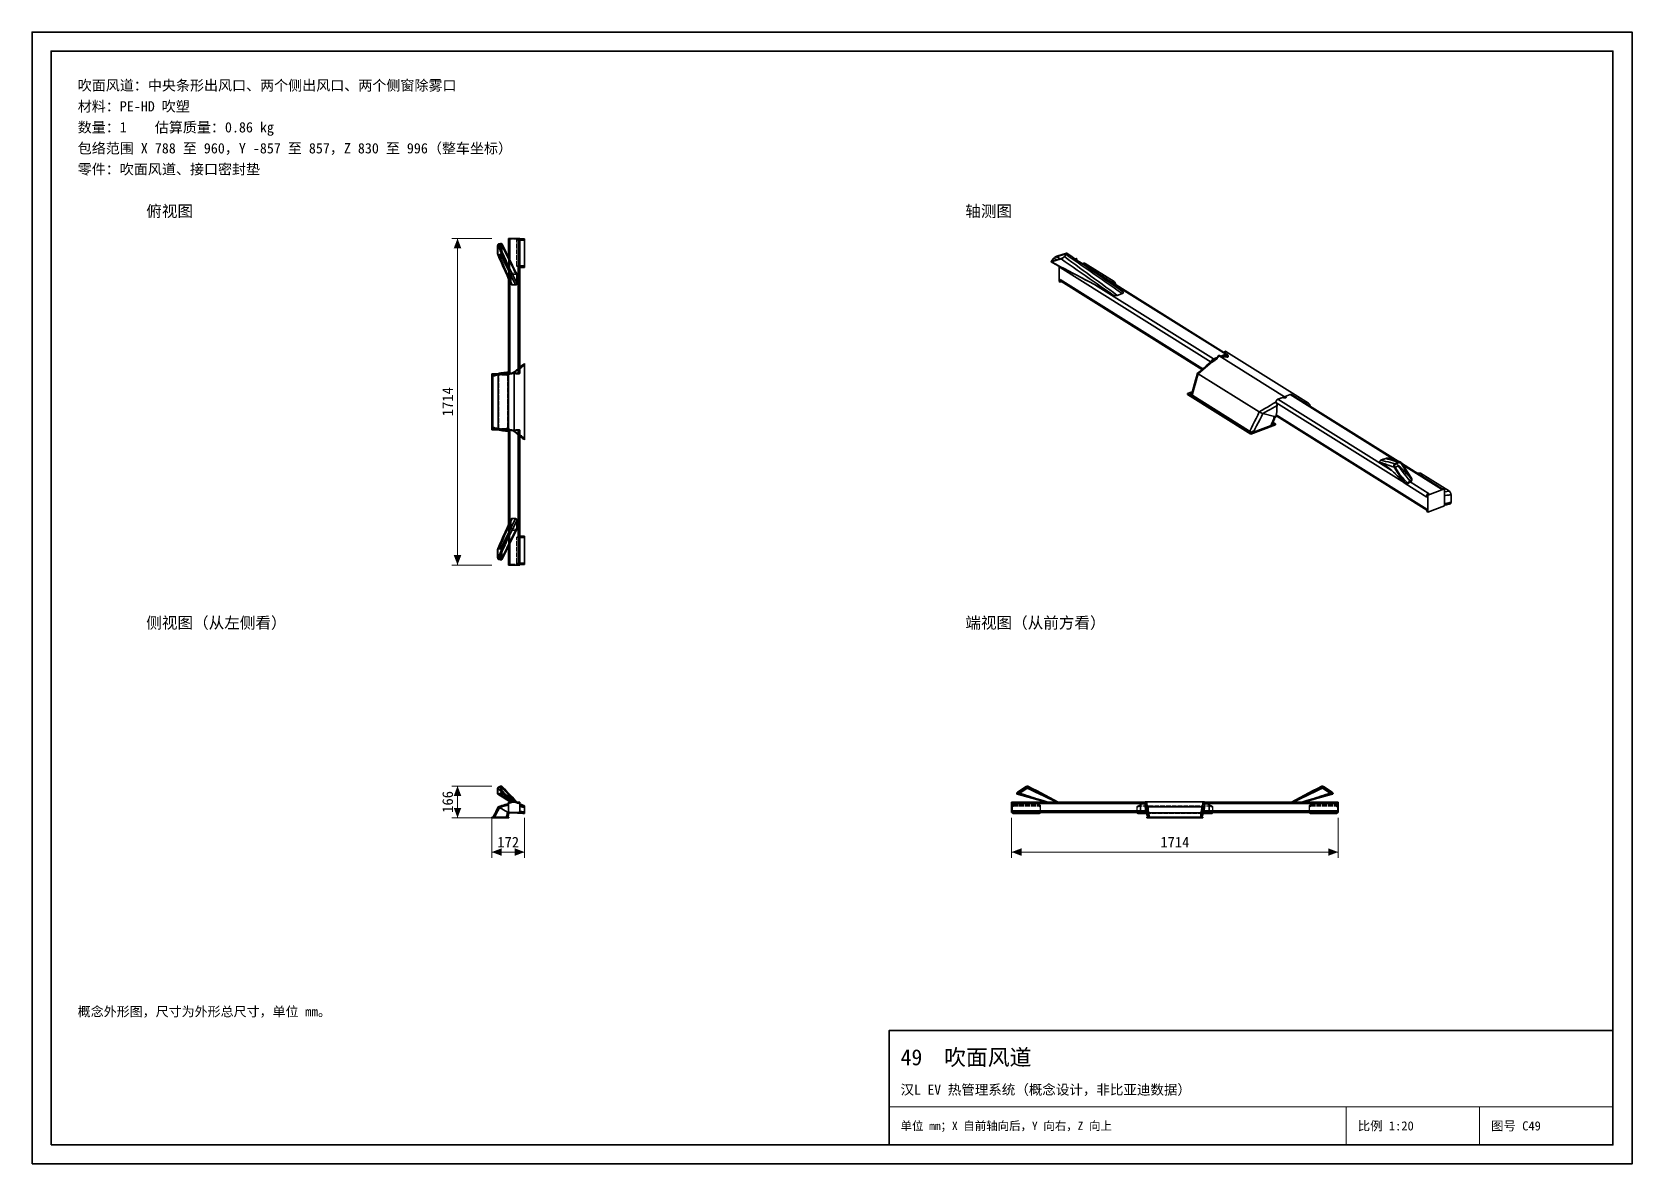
# Model space of a CAD drawing. Header units: millimetres. Extents: x 0 to 420, y 0 to 297.
import ezdxf
from ezdxf.enums import TextEntityAlignment as Align

# ---------------------------------------------------------------- set-up
doc = ezdxf.new("R2010")
doc.units = ezdxf.units.MM
doc.linetypes.add('DASHED', pattern=[1.524, 1.27, -0.254])
for name, color, linetype, lineweight, true_color in [('DIM', 7, 'Continuous', 18, 0x1e5aa0), ('FRAME', 7, 'Continuous', 35, 0x3c3c3c), ('HIDDEN', 7, 'DASHED', 13, 0x969696), ('OUTLINE', 7, 'Continuous', 35, 0x141414), ('TEXT', 7, 'Continuous', 18, 0x141414), ('THIN', 7, 'Continuous', 13, 0x6e6e6e)]:
    doc.layers.add(name, color=color, linetype=linetype, lineweight=lineweight, true_color=true_color)
doc.styles.add('ZH', font='simsun.ttc')

msp = doc.modelspace()

# ---------------------------------------------------------------- texts
at = {"layer": 'DIM', "style": 'ZH'}
for s, p in [('1714', (109.1, 200)), ('166', (109.1, 95))]:
    msp.add_text(s, height=2.8, rotation=90, dxfattribs=at).set_placement(p, align=Align.MIDDLE_CENTER)
for s, p in [('172', (125, 84.44)), ('1714', (300, 84.44))]:
    msp.add_text(s, height=2.8, dxfattribs=at).set_placement(p, align=Align.MIDDLE_CENTER)
at = {"layer": 'TEXT', "style": 'ZH'}
for s, height, p in [('吹面风道：中央条形出风口、两个侧出风口、两个侧窗除雾口', 2.7, (12, 283)), ('材料：PE-HD 吹塑', 2.7, (12, 277.5)), ('数量：1    估算质量：0.86 kg', 2.7, (12, 272)), ('包络范围 X 788 至 960，Y -857 至 857，Z 830 至 996（整车坐标）', 2.7, (12, 266.5)), ('零件：吹面风道、接口密封垫', 2.7, (12, 261)), ('俯视图', 3, (30, 250)), ('轴测图', 3, (245, 250)), ('侧视图（从左侧看）', 3, (30, 142)), ('端视图（从前方看）', 3, (245, 142)), ('概念外形图，尺寸为外形总尺寸，单位 mm。', 2.5, (12, 40)), ('49  吹面风道', 4.2, (228, 28)), ('汉L EV 热管理系统（概念设计，非比亚迪数据）', 2.6, (228, 19.5)), ('单位 mm；X 自前轴向后，Y 向右，Z 向上', 2.2, (228, 10)), ('比例 1:20', 2.4, (348, 10)), ('图号 C49', 2.4, (383, 10))]:
    msp.add_text(s, height=height, dxfattribs=at).set_placement(p, align=Align.MIDDLE_LEFT)

# ---------------------------------------------------------------- hatches: boundary and pattern name
at = {"layer": 'DIM'}
for points in [[(111.7, 242.85), (110.71, 240.25), (112.69, 240.25)], [(111.7, 157.15), (112.69, 159.75), (110.71, 159.75)], [(111.7, 99.16), (110.71, 96.56), (112.69, 96.56)], [(111.7, 90.84), (112.69, 93.44), (110.71, 93.44)], [(120.7, 81.84), (123.3, 80.85), (123.3, 82.83)], [(129.3, 81.84), (126.7, 82.83), (126.7, 80.85)], [(257.15, 81.84), (259.75, 80.85), (259.75, 82.83)], [(342.85, 81.84), (340.25, 82.83), (340.25, 80.85)]]:
    msp.add_hatch(color=7, dxfattribs=at).paths.add_polyline_path(points)

# ---------------------------------------------------------------- linework, layer by layer
for points in [[(120.7, 242.85), (110.2, 242.85)], [(111.7, 157.15), (111.7, 242.85)], [(120.7, 157.15), (110.2, 157.15)], [(120.7, 99.16), (110.2, 99.16)], [(111.7, 90.84), (111.7, 99.16)], [(120.7, 90.84), (110.2, 90.84)], [(120.7, 90.84), (120.7, 80.34)], [(129.3, 90.84), (129.3, 80.34)], [(257.15, 90.84), (257.15, 80.34)], [(342.85, 90.84), (342.85, 80.34)], [(120.7, 81.84), (129.3, 81.84)], [(257.15, 81.84), (342.85, 81.84)]]:
    msp.add_lwpolyline(points, dxfattribs=at)
at = {"layer": 'FRAME'}
for points in [[(0, 0), (420, 0), (420, 297), (0, 297)], [(5, 5), (415, 5), (415, 292), (5, 292)], [(225, 5), (415, 5), (415, 35), (225, 35)]]:
    msp.add_lwpolyline(points, close=True, dxfattribs=at)
at = {"layer": 'HIDDEN'}
for points in [[(125.58, 233.36), (125.02, 234.63), (124.47, 235.91), (123.91, 237.18), (123.35, 238.45), (122.79, 239.72), (122.23, 241)], [(125.98, 233.77), (125.41, 235.05), (124.85, 236.32), (124.29, 237.6), (123.72, 238.87), (123.16, 240.14), (122.59, 241.42)], [(126.87, 233.76), (126.32, 234.87), (125.77, 235.98), (125.21, 237.08), (124.66, 238.19), (124.11, 239.3), (123.56, 240.41), (123.01, 241.52)], [(127.27, 233.23), (126.7, 234.39), (126.12, 235.55), (125.55, 236.71), (124.98, 237.86), (124.41, 239.02), (123.83, 240.18), (123.26, 241.34)], [(127.3, 233.1), (126.73, 234.26), (126.15, 235.43), (125.58, 236.59), (125, 237.76), (124.43, 238.92), (123.86, 240.08), (123.28, 241.25)], [(127, 233.4), (126.38, 234.65), (125.76, 235.89), (125.14, 237.14), (124.52, 238.39), (123.9, 239.63), (123.28, 240.88)], [(126.1, 233.4), (125.63, 234.46), (125.16, 235.53), (124.69, 236.59), (124.22, 237.65), (123.75, 238.72), (123.28, 239.78)], [(125.05, 242.65), (125.05, 242.85)], [(125.05, 242.85), (128.05, 242.85)], [(125.45, 242.65), (125.38, 242.65), (125.32, 242.65), (125.25, 242.65), (125.18, 242.65), (125.12, 242.65), (125.05, 242.65)], [(125.05, 207.63), (125.05, 242.65)], [(125.05, 242.65), (125.12, 242.65), (125.18, 242.65), (125.25, 242.65), (125.32, 242.65), (125.38, 242.65), (125.45, 242.65)], [(125.05, 242.65), (125.45, 242.65)], [(125.45, 242.65), (125.4, 242.65), (125.35, 242.65), (125.3, 242.65), (125.25, 242.65), (125.2, 242.65), (125.15, 242.65)], [(125.15, 242.65), (125.15, 207.55)], [(125.15, 242.65), (125.2, 242.65), (125.25, 242.65), (125.3, 242.65), (125.35, 242.65), (125.4, 242.65), (125.45, 242.65)], [(125.15, 207.35), (125.15, 242.65)], [(125.45, 207.52), (125.45, 242.65)], [(127.65, 242.65), (125.45, 242.65)], [(127.65, 242.65), (125.45, 242.65)], [(125.45, 207.51), (125.45, 242.65)], [(125.45, 207.5), (125.45, 242.65)], [(127.65, 242.57), (127.56, 242.55), (127.46, 242.53), (127.37, 242.5), (127.28, 242.47), (127.19, 242.42), (127.14, 242.35)], [(127.65, 242.54), (127.56, 242.52), (127.47, 242.5), (127.37, 242.48), (127.28, 242.45), (127.2, 242.42), (127.14, 242.35)], [(127.14, 235.65), (127.14, 242.35)], [(127.14, 235.65), (127.14, 242.35)], [(127.14, 242.35), (129.3, 242.35)], [(127.14, 242.35), (129.3, 242.35)], [(127.65, 242.65), (127.7, 242.65), (127.75, 242.65), (127.8, 242.65), (127.85, 242.65), (127.9, 242.65), (127.95, 242.65)], [(127.93, 242.65), (127.89, 242.65), (127.84, 242.65), (127.79, 242.65), (127.74, 242.65), (127.7, 242.65), (127.65, 242.65)], [(127.65, 242.54), (127.65, 242.65)], [(127.65, 242.54), (127.7, 242.55), (127.75, 242.57), (127.79, 242.59), (127.84, 242.61), (127.88, 242.64), (127.93, 242.65)], [(128.05, 242.65), (127.98, 242.65), (127.92, 242.65), (127.85, 242.65), (127.78, 242.65), (127.72, 242.65), (127.65, 242.65)], [(127.65, 242.65), (128.05, 242.65)], [(127.65, 242.57), (127.65, 242.65)], [(127.65, 242.57), (127.68, 242.58), (127.72, 242.59), (127.75, 242.6), (127.78, 242.62), (127.81, 242.63), (127.84, 242.65)], [(127.65, 242.65), (127.68, 242.65), (127.71, 242.65), (127.74, 242.65), (127.77, 242.65), (127.81, 242.65), (127.84, 242.65)], [(127.65, 207.5), (127.65, 242.65)], [(127.84, 242.65), (127.87, 242.65), (127.91, 242.65), (127.94, 242.65), (127.98, 242.65), (128.01, 242.65), (128.05, 242.65)], [(127.93, 242.65), (129.3, 242.65)], [(129.3, 242.65), (127.95, 242.65)], [(127.95, 207.5), (127.95, 242.65)], [(127.95, 242.35), (127.95, 235.65)], [(127.95, 242.35), (128.17, 242.35), (128.4, 242.35), (128.62, 242.35), (128.85, 242.35), (129.07, 242.35), (129.3, 242.35)], [(128.05, 242.65), (128.05, 242.85)], [(128.05, 242.65), (128.05, 242.67), (128.05, 242.68), (128.05, 242.7), (128.05, 242.72), (128.05, 242.73), (128.05, 242.75)], [(128.05, 242.75), (128.05, 242.73), (128.05, 242.72), (128.05, 242.7), (128.05, 242.68), (128.05, 242.67), (128.05, 242.65)], [(128.05, 242.75), (128.26, 242.75), (128.47, 242.75), (128.67, 242.75), (128.88, 242.75), (129.09, 242.75), (129.3, 242.75)], [(128.05, 242.35), (128.05, 242.4), (128.05, 242.45), (128.05, 242.5), (128.05, 242.55), (128.05, 242.6), (128.05, 242.65)], [(128.05, 242.35), (128.05, 235.65)], [(129.3, 242.35), (129.3, 242.42), (129.3, 242.48), (129.3, 242.55), (129.3, 242.62), (129.3, 242.68), (129.3, 242.75)], [(129.3, 242.35), (129.3, 242.4), (129.3, 242.45), (129.3, 242.5), (129.3, 242.55), (129.3, 242.6), (129.3, 242.65)], [(129.3, 242.65), (129.3, 242.6), (129.3, 242.55), (129.3, 242.5), (129.3, 242.45), (129.3, 242.4), (129.3, 242.35)], [(129.3, 242.35), (129.3, 235.65)], [(129.3, 242.35), (129.3, 235.65)], [(129.3, 242.35), (129.3, 235.65)], [(125.63, 231.06), (125.06, 232.34), (124.5, 233.62), (123.93, 234.89), (123.36, 236.17), (122.79, 237.45), (122.23, 238.73)], [(125.8, 230.9), (125.3, 232.02), (124.81, 233.14), (124.31, 234.27), (123.81, 235.39), (123.31, 236.51), (122.82, 237.63), (122.32, 238.75)], [(125.83, 230.78), (125.33, 231.91), (124.83, 233.03), (124.33, 234.16), (123.83, 235.29), (123.33, 236.42), (122.83, 237.54), (122.34, 238.67)], [(126.1, 230.6), (125.6, 231.74), (125.1, 232.88), (124.6, 234.01), (124.1, 235.15), (123.6, 236.29), (123.09, 237.43), (122.59, 238.57)], [(127, 230.6), (126.43, 231.75), (125.86, 232.9), (125.29, 234.06), (124.72, 235.21), (124.15, 236.36), (123.58, 237.51), (123.01, 238.67)], [(125.8, 233.1), (125.38, 234.06), (124.95, 235.03), (124.53, 235.99), (124.11, 236.95), (123.68, 237.92), (123.26, 238.88)], [(127.3, 230.9), (126.73, 232.05), (126.15, 233.21), (125.58, 234.36), (125, 235.52), (124.43, 236.67), (123.86, 237.83), (123.28, 238.98)], [(125.05, 232.29), (125.05, 237.94)], [(125.45, 231.38), (125.45, 237.13)], [(127.14, 235.65), (127.2, 235.58), (127.28, 235.55), (127.37, 235.52), (127.47, 235.5), (127.56, 235.48), (127.65, 235.46)], [(127.14, 235.65), (127.19, 235.58), (127.28, 235.53), (127.37, 235.5), (127.46, 235.47), (127.56, 235.45), (127.65, 235.43)], [(127.14, 235.65), (127.5, 235.65), (127.86, 235.65), (128.22, 235.65), (128.58, 235.65), (128.94, 235.65), (129.3, 235.65)], [(127.14, 235.65), (127.5, 235.65), (127.86, 235.65), (128.22, 235.65), (128.58, 235.65), (128.94, 235.65), (129.3, 235.65)], [(127.93, 235.35), (127.88, 235.36), (127.84, 235.39), (127.79, 235.41), (127.75, 235.43), (127.7, 235.45), (127.65, 235.46)], [(127.65, 208.66), (127.65, 235.46)], [(127.65, 208.72), (127.65, 235.43)], [(128.03, 235.25), (127.97, 235.27), (127.91, 235.31), (127.84, 235.35), (127.78, 235.38), (127.72, 235.41), (127.65, 235.43)], [(127.93, 235.35), (128.16, 235.35), (128.39, 235.35), (128.62, 235.35), (128.84, 235.35), (129.07, 235.35), (129.3, 235.35)], [(127.95, 235.35), (127.95, 235.35), (127.94, 235.35), (127.94, 235.35), (127.94, 235.35), (127.94, 235.35), (127.93, 235.35)], [(127.95, 235.35), (127.95, 235.4), (127.95, 235.45), (127.95, 235.5), (127.95, 235.55), (127.95, 235.6), (127.95, 235.65)], [(127.95, 235.65), (129.3, 235.65)], [(127.95, 208.92), (127.95, 235.35)], [(127.95, 235.35), (128.17, 235.35), (128.4, 235.35), (128.62, 235.35), (128.85, 235.35), (129.07, 235.35), (129.3, 235.35)], [(128.03, 235.25), (128.04, 235.25), (128.04, 235.25), (128.04, 235.25), (128.04, 235.25), (128.05, 235.25), (128.05, 235.25)], [(128.05, 235.25), (128.05, 235.25), (128.04, 235.25), (128.04, 235.25), (128.04, 235.25), (128.04, 235.25), (128.03, 235.25)], [(128.05, 235.25), (128.05, 235.32), (128.05, 235.38), (128.05, 235.45), (128.05, 235.52), (128.05, 235.58), (128.05, 235.65)], [(128.05, 209.09), (128.05, 235.25)], [(129.3, 235.35), (129.3, 235.4), (129.3, 235.45), (129.3, 235.5), (129.3, 235.55), (129.3, 235.6), (129.3, 235.65)], [(129.3, 235.65), (129.3, 235.6), (129.3, 235.55), (129.3, 235.5), (129.3, 235.45), (129.3, 235.4), (129.3, 235.35)], [(129.3, 235.25), (129.3, 235.32), (129.3, 235.38), (129.3, 235.45), (129.3, 235.52), (129.3, 235.58), (129.3, 235.65)], [(125.58, 233.36), (125.59, 233.47), (125.63, 233.57), (125.69, 233.66), (125.77, 233.72), (125.87, 233.76), (125.98, 233.77)], [(125.63, 231.06), (125.63, 231.44), (125.62, 231.83), (125.61, 232.21), (125.6, 232.59), (125.6, 232.98), (125.58, 233.36)], [(125.67, 230.89), (125.66, 230.92), (125.65, 230.95), (125.64, 230.97), (125.63, 231), (125.63, 231.03), (125.63, 231.06)], [(126.1, 233.4), (126.02, 233.39), (125.95, 233.36), (125.89, 233.31), (125.84, 233.25), (125.81, 233.18), (125.8, 233.1)], [(125.8, 233.1), (125.81, 233.18), (125.84, 233.25), (125.89, 233.31), (125.95, 233.36), (126.02, 233.39), (126.1, 233.4)], [(125.8, 233.1), (125.8, 230.9)], [(125.8, 230.9), (125.8, 233.1)], [(125.98, 233.77), (126.13, 233.77), (126.28, 233.77), (126.42, 233.77), (126.57, 233.76), (126.72, 233.76), (126.87, 233.76)], [(127, 233.4), (126.1, 233.4)], [(127, 233.4), (126.1, 233.4)], [(126.87, 233.76), (126.92, 233.75), (126.96, 233.75), (127, 233.73), (127.05, 233.71), (127.09, 233.69), (127.12, 233.66)], [(127.3, 233.1), (127.29, 233.18), (127.26, 233.25), (127.21, 233.31), (127.15, 233.36), (127.08, 233.39), (127, 233.4)], [(127, 233.4), (127.06, 233.39), (127.11, 233.38), (127.16, 233.35), (127.2, 233.32), (127.24, 233.28), (127.27, 233.23)], [(127.27, 233.23), (127.28, 233.21), (127.29, 233.19), (127.29, 233.17), (127.3, 233.15), (127.3, 233.12), (127.3, 233.1)], [(127.3, 230.9), (127.3, 233.1)], [(127.3, 230.9), (127.3, 233.1)], [(125.8, 230.9), (125.81, 230.82), (125.84, 230.75), (125.89, 230.69), (125.95, 230.64), (126.02, 230.61), (126.1, 230.6)], [(125.83, 230.78), (125.82, 230.8), (125.81, 230.82), (125.81, 230.84), (125.8, 230.86), (125.8, 230.88), (125.8, 230.9)], [(126.1, 230.6), (126.04, 230.61), (125.99, 230.62), (125.94, 230.65), (125.89, 230.68), (125.85, 230.73), (125.83, 230.78)], [(126.1, 230.6), (127, 230.6)], [(127, 230.6), (126.1, 230.6)], [(127.3, 230.9), (127.29, 230.82), (127.26, 230.75), (127.21, 230.69), (127.15, 230.64), (127.08, 230.61), (127, 230.6)], [(127, 230.6), (127.08, 230.61), (127.15, 230.64), (127.21, 230.69), (127.26, 230.75), (127.29, 230.82), (127.3, 230.9)], [(128.01, 209.06), (128.22, 209.22), (128.44, 209.37), (128.65, 209.53), (128.87, 209.69), (129.08, 209.84), (129.3, 210)], [(129.3, 209.6), (129.3, 209.67), (129.3, 209.73), (129.3, 209.8), (129.3, 209.87), (129.3, 209.93), (129.3, 210)], [(120.7, 192.65), (120.7, 207.35)], [(120.7, 207.35), (125.15, 207.35)], [(124.9, 207.1), (120.95, 207.1)], [(124.9, 207.1), (120.95, 207.1)], [(120.95, 192.9), (120.95, 207.1)], [(120.95, 193.3), (120.95, 206.7)], [(121.05, 206.7), (121.29, 206.77), (121.53, 206.83), (121.77, 206.9), (122.02, 206.97), (122.26, 207.03), (122.5, 207.1)], [(121.05, 206.7), (121.06, 206.76), (121.08, 206.83), (121.11, 206.88), (121.16, 206.93), (121.21, 206.96), (121.27, 206.99)], [(121.05, 193.3), (121.05, 206.7)], [(121.24, 207.09), (121.26, 207.09), (121.28, 207.09), (121.3, 207.1), (121.31, 207.1), (121.33, 207.1), (121.35, 207.1)], [(121.27, 206.99), (121.51, 207.06), (121.75, 207.12), (121.98, 207.19), (122.22, 207.26), (122.46, 207.32), (122.7, 207.39)], [(121.27, 206.99), (121.28, 206.99), (121.3, 206.99), (121.31, 207), (121.32, 207), (121.34, 207), (121.35, 207)], [(121.35, 207.1), (121.58, 207.17), (121.82, 207.23), (122.05, 207.3), (122.29, 207.37), (122.52, 207.43), (122.76, 207.5)], [(121.35, 207), (121.58, 207.07), (121.82, 207.13), (122.05, 207.2), (122.29, 207.27), (122.52, 207.33), (122.76, 207.4)], [(124.5, 207.1), (121.35, 207.1)], [(124.5, 207), (121.35, 207)], [(122.18, 207.35), (125.15, 207.35)], [(122.5, 207.1), (122.94, 207.15), (123.38, 207.21), (123.82, 207.26), (124.27, 207.32), (124.71, 207.37), (125.15, 207.43)], [(122.7, 207.39), (122.64, 207.37), (122.59, 207.33), (122.55, 207.28), (122.52, 207.22), (122.51, 207.16), (122.5, 207.1)], [(122.5, 192.9), (122.5, 207.1)], [(122.73, 207.4), (122.72, 207.4), (122.72, 207.4), (122.71, 207.4), (122.71, 207.39), (122.7, 207.39), (122.7, 207.39)], [(125.15, 207.72), (124.75, 207.66), (124.34, 207.61), (123.94, 207.56), (123.54, 207.5), (123.13, 207.45), (122.73, 207.4)], [(122.76, 207.4), (122.75, 207.4), (122.75, 207.4), (122.74, 207.4), (122.74, 207.4), (122.74, 207.4), (122.73, 207.4)], [(122.76, 207.4), (123.16, 207.45), (123.56, 207.51), (123.95, 207.56), (124.35, 207.61), (124.75, 207.66), (125.15, 207.72)], [(124.84, 207.5), (122.76, 207.5)], [(124.84, 207.4), (122.76, 207.4)], [(124.5, 207.1), (124.56, 207.17), (124.61, 207.23), (124.67, 207.3), (124.73, 207.37), (124.78, 207.43), (124.84, 207.5)], [(124.5, 207), (124.56, 207.07), (124.61, 207.13), (124.67, 207.2), (124.73, 207.27), (124.78, 207.33), (124.84, 207.4)], [(124.5, 207.1), (124.6, 207.09), (124.7, 207.05), (124.78, 206.98), (124.85, 206.9), (124.89, 206.8), (124.9, 206.7)], [(124.5, 207), (124.58, 206.99), (124.65, 206.96), (124.71, 206.91), (124.76, 206.85), (124.79, 206.78), (124.8, 206.7)], [(124.8, 206.7), (124.85, 206.77), (124.9, 206.83), (124.95, 206.9), (125, 206.97), (125.05, 207.03), (125.1, 207.1)], [(124.8, 193.3), (124.8, 206.7)], [(124.84, 207.5), (124.89, 207.51), (124.94, 207.53), (124.99, 207.54), (125.03, 207.56), (125.08, 207.57), (125.13, 207.58)], [(124.84, 207.5), (124.94, 207.48), (125.02, 207.44), (125.09, 207.37), (125.15, 207.29), (125.18, 207.2), (125.19, 207.1)], [(124.84, 207.4), (124.89, 207.42), (124.94, 207.43), (125, 207.45), (125.05, 207.46), (125.1, 207.48), (125.15, 207.49)], [(125.1, 207.1), (125.09, 207.17), (125.07, 207.24), (125.03, 207.3), (124.98, 207.35), (124.91, 207.39), (124.84, 207.4)], [(124.9, 192.9), (124.9, 207.1)], [(124.9, 192.9), (124.9, 207.1)], [(124.9, 206.7), (124.95, 206.77), (125, 206.83), (125.04, 206.9), (125.09, 206.97), (125.14, 207.03), (125.19, 207.1)], [(124.9, 193.3), (124.9, 206.7)], [(125.05, 207.8), (125.05, 207.77), (125.05, 207.74), (125.05, 207.72), (125.05, 207.69), (125.05, 207.66), (125.05, 207.63)], [(125.05, 207.5), (125.05, 207.55), (125.05, 207.6), (125.05, 207.65), (125.05, 207.7), (125.05, 207.75), (125.05, 207.8)], [(125.05, 207.8), (125.05, 207.8), (125.05, 207.8), (125.05, 207.8), (125.05, 207.8), (125.05, 207.8), (125.05, 207.8)], [(125.05, 207.63), (125.06, 207.62), (125.07, 207.61), (125.08, 207.6), (125.1, 207.59), (125.11, 207.59), (125.13, 207.58)], [(125.15, 207.5), (125.13, 207.5), (125.12, 207.5), (125.1, 207.5), (125.08, 207.5), (125.07, 207.5), (125.05, 207.5)], [(125.1, 207.1), (125.22, 207.14), (125.34, 207.18), (125.46, 207.22), (125.58, 207.27), (125.7, 207.31), (125.83, 207.35)], [(125.1, 192.9), (125.1, 207.1)], [(125.13, 207.58), (125.17, 207.57), (125.21, 207.55), (125.25, 207.54), (125.29, 207.52), (125.34, 207.51), (125.38, 207.5)], [(125.15, 207.72), (125.15, 207.69), (125.15, 207.66), (125.15, 207.63), (125.15, 207.61), (125.15, 207.58), (125.15, 207.55)], [(125.15, 207.43), (125.15, 207.48), (125.15, 207.52), (125.15, 207.57), (125.15, 207.62), (125.15, 207.67), (125.15, 207.72)], [(125.15, 207.72), (125.15, 207.72), (125.15, 207.72), (125.15, 207.72), (125.15, 207.72), (125.15, 207.72), (125.15, 207.72)], [(125.15, 207.55), (125.16, 207.54), (125.18, 207.53), (125.2, 207.52), (125.21, 207.52), (125.23, 207.52), (125.25, 207.52)], [(125.15, 207.5), (125.2, 207.5), (125.25, 207.5), (125.3, 207.5), (125.35, 207.5), (125.4, 207.5), (125.45, 207.5)], [(125.15, 207.35), (125.15, 207.36), (125.15, 207.38), (125.15, 207.39), (125.15, 207.4), (125.15, 207.41), (125.15, 207.43)], [(126.31, 207.35), (126.11, 207.35), (125.92, 207.35), (125.73, 207.35), (125.54, 207.35), (125.34, 207.35), (125.15, 207.35)], [(125.15, 207.35), (125.15, 207.35), (125.15, 207.35), (125.15, 207.35), (125.15, 207.35), (125.15, 207.35), (125.15, 207.35)], [(125.15, 192.65), (125.15, 207.35)], [(125.15, 192.65), (125.15, 207.35)], [(125.18, 207.5), (125.19, 207.5), (125.21, 207.51), (125.22, 207.51), (125.23, 207.51), (125.24, 207.52), (125.25, 207.52)], [(125.19, 207.1), (125.41, 207.18), (125.64, 207.27), (125.87, 207.35), (126.1, 207.43), (126.32, 207.52), (126.55, 207.6)], [(125.19, 192.9), (125.19, 207.1)], [(125.25, 207.52), (125.29, 207.52), (125.32, 207.52), (125.35, 207.51), (125.38, 207.51), (125.42, 207.52), (125.45, 207.52)], [(125.38, 207.5), (125.38, 207.5), (125.39, 207.5), (125.39, 207.5), (125.4, 207.5), (125.4, 207.5), (125.41, 207.5)], [(125.41, 207.5), (125.4, 207.5), (125.4, 207.5), (125.39, 207.5), (125.39, 207.5), (125.38, 207.5), (125.38, 207.5)], [(125.41, 207.5), (125.41, 207.5), (125.42, 207.5), (125.43, 207.5), (125.44, 207.5), (125.44, 207.51), (125.45, 207.51)], [(125.45, 207.51), (125.63, 207.56), (125.82, 207.61), (126, 207.66), (126.18, 207.72), (126.37, 207.78), (126.55, 207.83)], [(125.45, 207.52), (125.63, 207.57), (125.82, 207.61), (126, 207.66), (126.18, 207.7), (126.37, 207.75), (126.55, 207.8)], [(125.99, 207.5), (125.45, 207.5)], [(125.99, 207.41), (126.09, 207.44), (126.18, 207.47), (126.27, 207.5), (126.36, 207.54), (126.46, 207.57), (126.55, 207.6)], [(126.31, 207.5), (126.26, 207.5), (126.21, 207.5), (126.15, 207.5), (126.1, 207.5), (126.05, 207.5), (125.99, 207.5)], [(125.99, 207.35), (126.31, 207.35)], [(126.31, 207.57), (126.32, 207.63), (126.36, 207.67), (126.4, 207.71), (126.45, 207.74), (126.5, 207.77), (126.55, 207.8)], [(126.31, 207.57), (126.35, 207.58), (126.39, 207.58), (126.43, 207.59), (126.47, 207.59), (126.51, 207.6), (126.55, 207.6)], [(126.31, 207.35), (126.31, 207.39), (126.31, 207.42), (126.31, 207.46), (126.31, 207.5), (126.31, 207.53), (126.31, 207.57)], [(126.55, 207.6), (127.01, 207.93), (127.47, 208.27), (127.92, 208.6), (128.38, 208.93), (128.84, 209.27), (129.3, 209.6)], [(126.55, 207.6), (127.01, 207.93), (127.47, 208.27), (127.92, 208.6), (128.38, 208.93), (128.84, 209.27), (129.3, 209.6)], [(126.55, 207.83), (126.73, 207.98), (126.91, 208.13), (127.1, 208.28), (127.28, 208.42), (127.47, 208.57), (127.65, 208.72)], [(126.55, 207.8), (126.73, 207.94), (126.91, 208.09), (127.1, 208.23), (127.28, 208.38), (127.47, 208.52), (127.65, 208.66)], [(126.55, 207.6), (126.55, 207.64), (126.55, 207.68), (126.55, 207.72), (126.55, 207.76), (126.55, 207.79), (126.55, 207.83)], [(126.55, 207.8), (126.59, 207.81), (126.63, 207.81), (126.67, 207.81), (126.7, 207.8), (126.73, 207.77), (126.74, 207.74)], [(126.55, 207.8), (126.55, 207.77), (126.55, 207.73), (126.55, 207.7), (126.55, 207.67), (126.55, 207.63), (126.55, 207.6)], [(126.55, 207.6), (126.55, 207.63), (126.55, 207.67), (126.55, 207.7), (126.55, 207.73), (126.55, 207.77), (126.55, 207.8)], [(126.55, 207.6), (126.58, 207.62), (126.61, 207.65), (126.64, 207.67), (126.67, 207.69), (126.71, 207.71), (126.74, 207.74)], [(126.55, 192.4), (126.55, 207.6)], [(126.55, 192.4), (126.55, 207.6)], [(126.55, 192.4), (126.55, 207.6)], [(126.74, 207.35), (126.74, 207.41), (126.74, 207.48), (126.74, 207.54), (126.74, 207.61), (126.74, 207.67), (126.74, 207.74)], [(126.74, 207.5), (126.78, 207.5), (126.82, 207.5), (126.86, 207.5), (126.9, 207.5), (126.95, 207.5), (126.99, 207.5)], [(126.74, 207.35), (126.94, 207.35), (127.14, 207.35), (127.34, 207.35), (127.55, 207.35), (127.75, 207.35), (127.95, 207.35)], [(126.74, 207.35), (126.99, 207.35)], [(127.65, 207.5), (126.99, 207.5)], [(127.65, 208.72), (127.71, 208.77), (127.77, 208.83), (127.83, 208.88), (127.89, 208.94), (127.95, 209), (128.01, 209.06)], [(127.65, 208.66), (127.69, 208.7), (127.73, 208.73), (127.77, 208.77), (127.81, 208.81), (127.85, 208.84), (127.9, 208.88)], [(127.65, 207.5), (127.7, 207.5), (127.75, 207.5), (127.8, 207.5), (127.85, 207.5), (127.9, 207.5), (127.95, 207.5)], [(127.9, 208.88), (128.13, 209.05), (128.36, 209.22), (128.6, 209.39), (128.83, 209.56), (129.07, 209.73), (129.3, 209.9)], [(127.9, 208.88), (127.9, 208.88), (127.91, 208.89), (127.92, 208.9), (127.93, 208.9), (127.94, 208.91), (127.95, 208.92)], [(127.95, 208.92), (128.17, 209.08), (128.4, 209.25), (128.62, 209.41), (128.85, 209.57), (129.07, 209.74), (129.3, 209.9)], [(127.95, 208.62), (128.17, 208.78), (128.4, 208.95), (128.62, 209.11), (128.85, 209.27), (129.07, 209.44), (129.3, 209.6)], [(127.95, 208.62), (127.95, 208.67), (127.95, 208.72), (127.95, 208.77), (127.95, 208.82), (127.95, 208.87), (127.95, 208.92)], [(127.95, 207.35), (127.95, 207.56), (127.95, 207.77), (127.95, 207.98), (127.95, 208.2), (127.95, 208.41), (127.95, 208.62)], [(127.95, 207.5), (127.97, 207.5), (127.98, 207.5), (128, 207.5), (128.02, 207.5), (128.03, 207.5), (128.05, 207.5)], [(128.01, 209.06), (128.01, 209.06), (128.02, 209.07), (128.03, 209.08), (128.04, 209.08), (128.04, 209.09), (128.05, 209.09)], [(128.05, 208.69), (128.05, 208.76), (128.05, 208.82), (128.05, 208.89), (128.05, 208.96), (128.05, 209.02), (128.05, 209.09)], [(128.05, 207.5), (128.05, 207.7), (128.05, 207.9), (128.05, 208.1), (128.05, 208.29), (128.05, 208.49), (128.05, 208.69)], [(129.3, 209.9), (129.3, 209.85), (129.3, 209.8), (129.3, 209.75), (129.3, 209.7), (129.3, 209.65), (129.3, 209.6)], [(129.3, 209.6), (129.3, 209.65), (129.3, 209.7), (129.3, 209.75), (129.3, 209.8), (129.3, 209.85), (129.3, 209.9)], [(129.3, 190.4), (129.3, 209.6)], [(129.3, 190.4), (129.3, 209.6)], [(129.3, 190.4), (129.3, 209.6)], [(121.27, 193.01), (121.21, 193.04), (121.16, 193.07), (121.11, 193.12), (121.08, 193.17), (121.06, 193.24), (121.05, 193.3)], [(121.05, 193.3), (121.29, 193.23), (121.53, 193.17), (121.77, 193.1), (122.02, 193.03), (122.26, 192.97), (122.5, 192.9)], [(124.8, 193.3), (124.79, 193.22), (124.76, 193.15), (124.71, 193.09), (124.65, 193.04), (124.58, 193.01), (124.5, 193)], [(124.9, 193.3), (124.89, 193.2), (124.85, 193.1), (124.78, 193.02), (124.7, 192.95), (124.6, 192.91), (124.5, 192.9)], [(124.8, 193.3), (124.85, 193.23), (124.9, 193.17), (124.95, 193.1), (125, 193.03), (125.05, 192.97), (125.1, 192.9)], [(124.9, 193.3), (124.95, 193.23), (125, 193.17), (125.04, 193.1), (125.09, 193.03), (125.14, 192.97), (125.19, 192.9)], [(120.7, 192.65), (125.15, 192.65)], [(124.9, 192.9), (120.95, 192.9)], [(124.9, 192.9), (120.95, 192.9)], [(121.35, 192.9), (121.33, 192.9), (121.31, 192.9), (121.3, 192.9), (121.28, 192.91), (121.26, 192.91), (121.24, 192.91)], [(121.35, 193), (121.34, 193), (121.32, 193), (121.31, 193), (121.3, 193.01), (121.28, 193.01), (121.27, 193.01)], [(121.27, 193.01), (121.51, 192.94), (121.75, 192.88), (121.98, 192.81), (122.22, 192.74), (122.46, 192.68), (122.7, 192.61)], [(121.35, 193), (121.58, 192.93), (121.82, 192.87), (122.05, 192.8), (122.29, 192.73), (122.52, 192.67), (122.76, 192.6)], [(124.5, 193), (121.35, 193)], [(124.5, 192.9), (121.35, 192.9)], [(121.35, 192.9), (121.58, 192.83), (121.82, 192.77), (122.05, 192.7), (122.29, 192.63), (122.52, 192.57), (122.76, 192.5)], [(122.18, 192.65), (125.15, 192.65)], [(122.5, 192.9), (122.51, 192.84), (122.52, 192.78), (122.55, 192.72), (122.59, 192.67), (122.64, 192.63), (122.7, 192.61)], [(122.5, 192.9), (122.94, 192.85), (123.38, 192.79), (123.82, 192.74), (124.27, 192.68), (124.71, 192.63), (125.15, 192.57)], [(122.7, 192.61), (122.7, 192.61), (122.71, 192.61), (122.71, 192.6), (122.72, 192.6), (122.72, 192.6), (122.73, 192.6)], [(122.73, 192.6), (122.74, 192.6), (122.74, 192.6), (122.74, 192.6), (122.75, 192.6), (122.75, 192.6), (122.76, 192.6)], [(125.15, 192.28), (124.75, 192.34), (124.34, 192.39), (123.94, 192.44), (123.54, 192.5), (123.13, 192.55), (122.73, 192.6)], [(122.76, 192.6), (123.16, 192.55), (123.56, 192.49), (123.95, 192.44), (124.35, 192.39), (124.75, 192.34), (125.15, 192.28)], [(124.84, 192.6), (122.76, 192.6)], [(124.84, 192.5), (122.76, 192.5)], [(124.5, 193), (124.56, 192.93), (124.61, 192.87), (124.67, 192.8), (124.73, 192.73), (124.78, 192.67), (124.84, 192.6)], [(124.5, 192.9), (124.56, 192.83), (124.61, 192.77), (124.67, 192.7), (124.73, 192.63), (124.78, 192.57), (124.84, 192.5)], [(125.19, 192.9), (125.18, 192.8), (125.15, 192.71), (125.09, 192.63), (125.02, 192.56), (124.94, 192.52), (124.84, 192.5)], [(124.84, 192.6), (124.91, 192.61), (124.98, 192.65), (125.03, 192.7), (125.07, 192.76), (125.09, 192.83), (125.1, 192.9)], [(124.84, 192.6), (124.89, 192.58), (124.94, 192.57), (125, 192.55), (125.05, 192.54), (125.1, 192.52), (125.15, 192.51)], [(124.84, 192.5), (124.89, 192.49), (124.94, 192.47), (124.99, 192.46), (125.03, 192.44), (125.08, 192.43), (125.13, 192.42)], [(125.05, 192.2), (125.05, 192.25), (125.05, 192.3), (125.05, 192.35), (125.05, 192.4), (125.05, 192.45), (125.05, 192.5)], [(125.15, 192.5), (125.13, 192.5), (125.12, 192.5), (125.1, 192.5), (125.08, 192.5), (125.07, 192.5), (125.05, 192.5)], [(125.13, 192.42), (125.11, 192.41), (125.1, 192.41), (125.08, 192.4), (125.07, 192.39), (125.06, 192.38), (125.05, 192.37)], [(125.05, 192.37), (125.05, 192.34), (125.05, 192.31), (125.05, 192.28), (125.05, 192.26), (125.05, 192.23), (125.05, 192.2)], [(125.05, 192.37), (125.05, 157.35)], [(125.05, 192.2), (125.05, 192.2), (125.05, 192.2), (125.05, 192.2), (125.05, 192.2), (125.05, 192.2), (125.05, 192.2)], [(125.1, 192.9), (125.22, 192.86), (125.34, 192.82), (125.46, 192.78), (125.58, 192.73), (125.7, 192.69), (125.83, 192.65)], [(125.38, 192.5), (125.34, 192.49), (125.29, 192.48), (125.25, 192.46), (125.21, 192.45), (125.17, 192.43), (125.13, 192.42)], [(125.15, 192.65), (125.34, 192.65), (125.54, 192.65), (125.73, 192.65), (125.92, 192.65), (126.11, 192.65), (126.31, 192.65)], [(125.15, 192.57), (125.15, 192.59), (125.15, 192.6), (125.15, 192.61), (125.15, 192.62), (125.15, 192.64), (125.15, 192.65)], [(125.15, 192.65), (125.15, 157.35)], [(125.15, 192.65), (125.15, 192.65), (125.15, 192.65), (125.15, 192.65), (125.15, 192.65), (125.15, 192.65), (125.15, 192.65)], [(125.15, 192.28), (125.15, 192.33), (125.15, 192.38), (125.15, 192.43), (125.15, 192.48), (125.15, 192.52), (125.15, 192.57)], [(125.45, 192.5), (125.4, 192.5), (125.35, 192.5), (125.3, 192.5), (125.25, 192.5), (125.2, 192.5), (125.15, 192.5)], [(125.25, 192.48), (125.23, 192.48), (125.21, 192.48), (125.2, 192.48), (125.18, 192.47), (125.16, 192.46), (125.15, 192.45)], [(125.15, 192.45), (125.15, 192.42), (125.15, 192.39), (125.15, 192.37), (125.15, 192.34), (125.15, 192.31), (125.15, 192.28)], [(125.15, 192.45), (125.15, 157.35)], [(125.15, 192.28), (125.15, 192.28), (125.15, 192.28), (125.15, 192.28), (125.15, 192.28), (125.15, 192.28), (125.15, 192.28)], [(125.18, 192.5), (125.19, 192.5), (125.21, 192.49), (125.22, 192.49), (125.23, 192.49), (125.24, 192.48), (125.25, 192.48)], [(125.19, 192.9), (125.41, 192.82), (125.64, 192.73), (125.87, 192.65), (126.1, 192.57), (126.32, 192.48), (126.55, 192.4)], [(125.45, 192.48), (125.42, 192.48), (125.38, 192.49), (125.35, 192.49), (125.32, 192.48), (125.29, 192.48), (125.25, 192.48)], [(125.41, 192.5), (125.4, 192.5), (125.4, 192.5), (125.39, 192.5), (125.39, 192.5), (125.38, 192.5), (125.38, 192.5)], [(125.41, 192.5), (125.4, 192.5), (125.4, 192.5), (125.39, 192.5), (125.39, 192.5), (125.38, 192.5), (125.38, 192.5)], [(125.45, 192.49), (125.44, 192.49), (125.44, 192.5), (125.43, 192.5), (125.42, 192.5), (125.41, 192.5), (125.41, 192.5)], [(125.45, 192.5), (125.99, 192.5)], [(125.45, 192.5), (125.45, 157.35)], [(125.45, 192.49), (125.63, 192.44), (125.82, 192.39), (126, 192.34), (126.18, 192.28), (126.37, 192.22), (126.55, 192.17)], [(125.45, 192.49), (125.45, 157.35)], [(125.45, 192.48), (125.45, 157.35)], [(125.45, 192.48), (125.63, 192.43), (125.82, 192.39), (126, 192.34), (126.18, 192.3), (126.37, 192.25), (126.55, 192.2)], [(126.31, 192.65), (125.99, 192.65)], [(125.99, 192.59), (126.09, 192.56), (126.18, 192.53), (126.27, 192.5), (126.36, 192.46), (126.46, 192.43), (126.55, 192.4)], [(125.99, 192.5), (126.05, 192.5), (126.1, 192.5), (126.15, 192.5), (126.21, 192.5), (126.26, 192.5), (126.31, 192.5)], [(126.31, 192.43), (126.31, 192.47), (126.31, 192.5), (126.31, 192.54), (126.31, 192.58), (126.31, 192.61), (126.31, 192.65)], [(126.55, 192.2), (126.5, 192.23), (126.45, 192.26), (126.4, 192.29), (126.36, 192.33), (126.32, 192.37), (126.31, 192.43)], [(126.31, 192.43), (126.35, 192.42), (126.39, 192.42), (126.43, 192.41), (126.47, 192.41), (126.51, 192.4), (126.55, 192.4)], [(126.55, 192.17), (126.55, 192.21), (126.55, 192.24), (126.55, 192.28), (126.55, 192.32), (126.55, 192.36), (126.55, 192.4)], [(126.55, 192.4), (126.55, 192.37), (126.55, 192.33), (126.55, 192.3), (126.55, 192.27), (126.55, 192.23), (126.55, 192.2)], [(126.55, 192.2), (126.55, 192.23), (126.55, 192.27), (126.55, 192.3), (126.55, 192.33), (126.55, 192.37), (126.55, 192.4)], [(126.55, 192.4), (127.01, 192.07), (127.47, 191.73), (127.92, 191.4), (128.38, 191.07), (128.84, 190.73), (129.3, 190.4)], [(126.55, 192.4), (127.01, 192.07), (127.47, 191.73), (127.92, 191.4), (128.38, 191.07), (128.84, 190.73), (129.3, 190.4)], [(126.55, 192.4), (126.58, 192.38), (126.61, 192.35), (126.64, 192.33), (126.67, 192.31), (126.71, 192.29), (126.74, 192.26)], [(126.55, 192.2), (126.59, 192.19), (126.63, 192.19), (126.67, 192.19), (126.7, 192.2), (126.73, 192.23), (126.74, 192.26)], [(126.55, 192.2), (126.73, 192.06), (126.91, 191.91), (127.1, 191.77), (127.28, 191.62), (127.47, 191.48), (127.65, 191.34)], [(126.55, 192.17), (126.73, 192.02), (126.91, 191.87), (127.1, 191.72), (127.28, 191.58), (127.47, 191.43), (127.65, 191.28)], [(126.74, 192.26), (126.74, 192.33), (126.74, 192.39), (126.74, 192.46), (126.74, 192.52), (126.74, 192.59), (126.74, 192.65)], [(126.99, 192.65), (126.74, 192.65)], [(126.74, 192.65), (126.94, 192.65), (127.14, 192.65), (127.34, 192.65), (127.55, 192.65), (127.75, 192.65), (127.95, 192.65)], [(126.74, 192.5), (126.78, 192.5), (126.82, 192.5), (126.86, 192.5), (126.9, 192.5), (126.95, 192.5), (126.99, 192.5)], [(126.99, 192.5), (127.65, 192.5)], [(127.65, 192.5), (127.65, 157.35)], [(127.95, 192.5), (127.9, 192.5), (127.85, 192.5), (127.8, 192.5), (127.75, 192.5), (127.7, 192.5), (127.65, 192.5)], [(127.9, 191.12), (127.85, 191.16), (127.81, 191.19), (127.77, 191.23), (127.73, 191.27), (127.69, 191.3), (127.65, 191.34)], [(127.65, 191.34), (127.65, 164.54)], [(128.01, 190.94), (127.95, 191), (127.89, 191.06), (127.83, 191.12), (127.77, 191.17), (127.71, 191.23), (127.65, 191.28)], [(127.65, 191.28), (127.65, 164.57)], [(127.9, 191.12), (128.13, 190.95), (128.36, 190.78), (128.6, 190.61), (128.83, 190.44), (129.07, 190.27), (129.3, 190.1)], [(127.95, 191.08), (127.94, 191.09), (127.93, 191.1), (127.92, 191.1), (127.91, 191.11), (127.9, 191.12), (127.9, 191.12)], [(127.95, 191.38), (127.95, 191.59), (127.95, 191.8), (127.95, 192.02), (127.95, 192.23), (127.95, 192.44), (127.95, 192.65)], [(127.95, 192.5), (127.95, 157.35)], [(127.95, 192.5), (127.97, 192.5), (127.98, 192.5), (128, 192.5), (128.02, 192.5), (128.03, 192.5), (128.05, 192.5)], [(127.95, 191.08), (127.95, 191.13), (127.95, 191.18), (127.95, 191.23), (127.95, 191.28), (127.95, 191.33), (127.95, 191.38)], [(127.95, 191.38), (128.17, 191.22), (128.4, 191.05), (128.62, 190.89), (128.85, 190.73), (129.07, 190.56), (129.3, 190.4)], [(127.95, 164.65), (127.95, 191.08)], [(127.95, 191.08), (128.17, 190.92), (128.4, 190.75), (128.62, 190.59), (128.85, 190.43), (129.07, 190.26), (129.3, 190.1)], [(128.01, 190.94), (128.22, 190.78), (128.44, 190.63), (128.65, 190.47), (128.87, 190.31), (129.08, 190.16), (129.3, 190)], [(128.05, 190.91), (128.04, 190.91), (128.04, 190.92), (128.03, 190.92), (128.02, 190.93), (128.01, 190.94), (128.01, 190.94)], [(128.05, 191.31), (128.05, 191.51), (128.05, 191.71), (128.05, 191.9), (128.05, 192.1), (128.05, 192.3), (128.05, 192.5)], [(128.05, 190.91), (128.05, 190.98), (128.05, 191.04), (128.05, 191.11), (128.05, 191.18), (128.05, 191.24), (128.05, 191.31)], [(128.05, 190.91), (128.05, 164.75)], [(129.3, 190), (129.3, 190.07), (129.3, 190.13), (129.3, 190.2), (129.3, 190.27), (129.3, 190.33), (129.3, 190.4)], [(129.3, 190.1), (129.3, 190.15), (129.3, 190.2), (129.3, 190.25), (129.3, 190.3), (129.3, 190.35), (129.3, 190.4)], [(129.3, 190.4), (129.3, 190.35), (129.3, 190.3), (129.3, 190.25), (129.3, 190.2), (129.3, 190.15), (129.3, 190.1)], [(125.63, 168.94), (125.06, 167.66), (124.5, 166.38), (123.93, 165.11), (123.36, 163.83), (122.79, 162.55), (122.23, 161.27)], [(125.8, 169.1), (125.3, 167.98), (124.81, 166.86), (124.31, 165.73), (123.81, 164.61), (123.31, 163.49), (122.82, 162.37), (122.32, 161.25)], [(125.83, 169.22), (125.33, 168.09), (124.83, 166.97), (124.33, 165.84), (123.83, 164.71), (123.33, 163.58), (122.83, 162.46), (122.34, 161.33)], [(126.1, 169.4), (125.6, 168.26), (125.1, 167.12), (124.6, 165.99), (124.1, 164.85), (123.6, 163.71), (123.09, 162.57), (122.59, 161.43)], [(127, 169.4), (126.43, 168.25), (125.86, 167.1), (125.29, 165.94), (124.72, 164.79), (124.15, 163.64), (123.58, 162.49), (123.01, 161.33)], [(127.3, 169.1), (126.73, 167.95), (126.15, 166.79), (125.58, 165.64), (125, 164.48), (124.43, 163.33), (123.86, 162.17), (123.28, 161.02)], [(125.45, 168.62), (125.45, 162.87)], [(125.58, 166.64), (125.6, 167.02), (125.6, 167.41), (125.61, 167.79), (125.62, 168.17), (125.63, 168.56), (125.63, 168.94)], [(126.1, 169.4), (126.02, 169.39), (125.95, 169.36), (125.89, 169.31), (125.84, 169.25), (125.81, 169.18), (125.8, 169.1)], [(125.8, 169.1), (125.8, 169.12), (125.8, 169.14), (125.81, 169.16), (125.81, 169.18), (125.82, 169.2), (125.83, 169.22)], [(125.8, 169.1), (125.8, 166.9)], [(125.8, 166.9), (125.8, 169.1)], [(125.83, 169.22), (125.85, 169.27), (125.89, 169.32), (125.94, 169.35), (125.99, 169.38), (126.04, 169.39), (126.1, 169.4)], [(127, 169.4), (126.1, 169.4)], [(127, 169.4), (126.1, 169.4)], [(127.3, 169.1), (127.29, 169.18), (127.26, 169.25), (127.21, 169.31), (127.15, 169.36), (127.08, 169.39), (127, 169.4)], [(127, 169.4), (127.08, 169.39), (127.15, 169.36), (127.21, 169.31), (127.26, 169.25), (127.29, 169.18), (127.3, 169.1)], [(127.3, 166.9), (127.3, 169.1)], [(127.3, 166.9), (127.3, 169.1)], [(125.58, 166.64), (125.02, 165.37), (124.47, 164.09), (123.91, 162.82), (123.35, 161.55), (122.79, 160.28), (122.23, 159)], [(125.98, 166.23), (125.41, 164.95), (124.85, 163.68), (124.29, 162.4), (123.72, 161.13), (123.16, 159.86), (122.59, 158.58)], [(126.87, 166.24), (126.32, 165.13), (125.77, 164.02), (125.21, 162.92), (124.66, 161.81), (124.11, 160.7), (123.56, 159.59), (123.01, 158.48)], [(125.8, 166.9), (125.38, 165.94), (124.95, 164.97), (124.53, 164.01), (124.11, 163.05), (123.68, 162.08), (123.26, 161.12)], [(127.27, 166.77), (126.7, 165.61), (126.12, 164.45), (125.55, 163.29), (124.98, 162.14), (124.41, 160.98), (123.83, 159.82), (123.26, 158.66)], [(127.3, 166.9), (126.73, 165.74), (126.15, 164.57), (125.58, 163.41), (125, 162.24), (124.43, 161.08), (123.86, 159.92), (123.28, 158.75)], [(127, 166.6), (126.38, 165.35), (125.76, 164.11), (125.14, 162.86), (124.52, 161.61), (123.9, 160.37), (123.28, 159.12)], [(126.1, 166.6), (125.63, 165.54), (125.16, 164.47), (124.69, 163.41), (124.22, 162.35), (123.75, 161.28), (123.28, 160.22)], [(125.05, 167.71), (125.05, 162.06)], [(125.98, 166.23), (125.87, 166.24), (125.77, 166.28), (125.69, 166.34), (125.63, 166.43), (125.59, 166.53), (125.58, 166.64)], [(125.8, 166.9), (125.81, 166.82), (125.84, 166.75), (125.89, 166.69), (125.95, 166.64), (126.02, 166.61), (126.1, 166.6)], [(126.1, 166.6), (126.02, 166.61), (125.95, 166.64), (125.89, 166.69), (125.84, 166.75), (125.81, 166.82), (125.8, 166.9)], [(126.87, 166.24), (126.72, 166.24), (126.57, 166.24), (126.42, 166.23), (126.28, 166.23), (126.13, 166.23), (125.98, 166.23)], [(126.1, 166.6), (127, 166.6)], [(127, 166.6), (126.1, 166.6)], [(127.12, 166.34), (127.09, 166.31), (127.05, 166.29), (127, 166.27), (126.96, 166.25), (126.92, 166.25), (126.87, 166.24)], [(127, 166.6), (127.08, 166.61), (127.15, 166.64), (127.21, 166.69), (127.26, 166.75), (127.29, 166.82), (127.3, 166.9)], [(127.27, 166.77), (127.24, 166.72), (127.2, 166.68), (127.16, 166.65), (127.11, 166.62), (127.06, 166.61), (127, 166.6)], [(127.65, 164.57), (127.56, 164.55), (127.46, 164.53), (127.37, 164.5), (127.28, 164.47), (127.19, 164.42), (127.14, 164.35)], [(127.65, 164.54), (127.56, 164.52), (127.47, 164.5), (127.37, 164.48), (127.28, 164.45), (127.2, 164.42), (127.14, 164.35)], [(127.14, 157.65), (127.14, 164.35)], [(127.14, 157.65), (127.14, 164.35)], [(127.14, 164.35), (129.3, 164.35)], [(127.14, 164.35), (129.3, 164.35)], [(127.3, 166.9), (127.3, 166.88), (127.3, 166.85), (127.29, 166.83), (127.29, 166.81), (127.28, 166.79), (127.27, 166.77)], [(127.65, 164.57), (127.72, 164.59), (127.78, 164.62), (127.84, 164.65), (127.91, 164.69), (127.97, 164.73), (128.03, 164.75)], [(127.65, 164.54), (127.7, 164.55), (127.75, 164.57), (127.79, 164.59), (127.84, 164.61), (127.88, 164.64), (127.93, 164.65)], [(127.93, 164.65), (127.94, 164.65), (127.94, 164.65), (127.94, 164.65), (127.94, 164.65), (127.95, 164.65), (127.95, 164.65)], [(127.93, 164.65), (128.16, 164.65), (128.39, 164.65), (128.62, 164.65), (128.84, 164.65), (129.07, 164.65), (129.3, 164.65)], [(127.95, 164.35), (127.95, 164.4), (127.95, 164.45), (127.95, 164.5), (127.95, 164.55), (127.95, 164.6), (127.95, 164.65)], [(127.95, 164.65), (128.17, 164.65), (128.4, 164.65), (128.62, 164.65), (128.85, 164.65), (129.07, 164.65), (129.3, 164.65)], [(127.95, 164.35), (127.95, 157.65)], [(127.95, 164.35), (128.17, 164.35), (128.4, 164.35), (128.62, 164.35), (128.85, 164.35), (129.07, 164.35), (129.3, 164.35)], [(128.03, 164.75), (128.24, 164.75), (128.46, 164.75), (128.67, 164.75), (128.88, 164.75), (129.09, 164.75), (129.3, 164.75)], [(128.03, 164.75), (128.04, 164.75), (128.04, 164.75), (128.04, 164.75), (128.04, 164.75), (128.05, 164.75), (128.05, 164.75)], [(128.05, 164.35), (128.05, 164.42), (128.05, 164.48), (128.05, 164.55), (128.05, 164.62), (128.05, 164.68), (128.05, 164.75)], [(128.05, 164.35), (128.05, 157.65)], [(129.3, 164.35), (129.3, 164.42), (129.3, 164.48), (129.3, 164.55), (129.3, 164.62), (129.3, 164.68), (129.3, 164.75)], [(129.3, 164.65), (129.3, 164.6), (129.3, 164.55), (129.3, 164.5), (129.3, 164.45), (129.3, 164.4), (129.3, 164.35)], [(129.3, 164.35), (129.3, 164.4), (129.3, 164.45), (129.3, 164.5), (129.3, 164.55), (129.3, 164.6), (129.3, 164.65)], [(129.3, 164.35), (129.3, 157.65)], [(129.3, 164.35), (129.3, 157.65)], [(129.3, 164.35), (129.3, 157.65)], [(125.05, 157.15), (125.05, 157.35)], [(125.05, 157.35), (125.12, 157.35), (125.18, 157.35), (125.25, 157.35), (125.32, 157.35), (125.38, 157.35), (125.45, 157.35)], [(125.05, 157.35), (125.45, 157.35)], [(125.45, 157.35), (125.38, 157.35), (125.32, 157.35), (125.25, 157.35), (125.18, 157.35), (125.12, 157.35), (125.05, 157.35)], [(125.05, 157.15), (128.05, 157.15)], [(125.15, 157.35), (125.2, 157.35), (125.25, 157.35), (125.3, 157.35), (125.35, 157.35), (125.4, 157.35), (125.45, 157.35)], [(125.45, 157.35), (125.4, 157.35), (125.35, 157.35), (125.3, 157.35), (125.25, 157.35), (125.2, 157.35), (125.15, 157.35)], [(125.45, 157.35), (127.65, 157.35)], [(125.45, 157.35), (127.65, 157.35)], [(127.14, 157.65), (127.2, 157.58), (127.28, 157.55), (127.37, 157.52), (127.47, 157.5), (127.56, 157.48), (127.65, 157.46)], [(127.14, 157.65), (127.19, 157.58), (127.28, 157.53), (127.37, 157.5), (127.46, 157.47), (127.56, 157.45), (127.65, 157.43)], [(127.14, 157.65), (127.5, 157.65), (127.86, 157.65), (128.22, 157.65), (128.58, 157.65), (128.94, 157.65), (129.3, 157.65)], [(127.14, 157.65), (127.5, 157.65), (127.86, 157.65), (128.22, 157.65), (128.58, 157.65), (128.94, 157.65), (129.3, 157.65)], [(127.93, 157.35), (127.88, 157.36), (127.84, 157.39), (127.79, 157.41), (127.75, 157.43), (127.7, 157.45), (127.65, 157.46)], [(127.65, 157.46), (127.65, 157.35)], [(127.84, 157.35), (127.81, 157.37), (127.78, 157.38), (127.75, 157.4), (127.72, 157.41), (127.68, 157.42), (127.65, 157.43)], [(127.65, 157.43), (127.65, 157.35)], [(127.65, 157.35), (127.7, 157.35), (127.74, 157.35), (127.79, 157.35), (127.84, 157.35), (127.89, 157.35), (127.93, 157.35)], [(127.65, 157.35), (128.05, 157.35)], [(127.84, 157.35), (127.81, 157.35), (127.77, 157.35), (127.74, 157.35), (127.71, 157.35), (127.68, 157.35), (127.65, 157.35)], [(127.65, 157.35), (127.72, 157.35), (127.78, 157.35), (127.85, 157.35), (127.92, 157.35), (127.98, 157.35), (128.05, 157.35)], [(127.95, 157.35), (127.9, 157.35), (127.85, 157.35), (127.8, 157.35), (127.75, 157.35), (127.7, 157.35), (127.65, 157.35)], [(127.84, 157.35), (127.87, 157.35), (127.91, 157.35), (127.94, 157.35), (127.98, 157.35), (128.01, 157.35), (128.05, 157.35)], [(129.3, 157.35), (127.93, 157.35)], [(127.95, 157.35), (127.95, 157.4), (127.95, 157.45), (127.95, 157.5), (127.95, 157.55), (127.95, 157.6), (127.95, 157.65)], [(127.95, 157.65), (129.3, 157.65)], [(127.95, 157.35), (129.3, 157.35)], [(128.05, 157.25), (128.05, 157.32), (128.05, 157.38), (128.05, 157.45), (128.05, 157.52), (128.05, 157.58), (128.05, 157.65)], [(128.05, 157.15), (128.05, 157.35)], [(128.05, 157.35), (128.05, 157.33), (128.05, 157.32), (128.05, 157.3), (128.05, 157.28), (128.05, 157.27), (128.05, 157.25)], [(128.05, 157.25), (128.26, 157.25), (128.47, 157.25), (128.67, 157.25), (128.88, 157.25), (129.09, 157.25), (129.3, 157.25)], [(129.3, 157.25), (129.3, 157.32), (129.3, 157.38), (129.3, 157.45), (129.3, 157.52), (129.3, 157.58), (129.3, 157.65)], [(129.3, 157.35), (129.3, 157.4), (129.3, 157.45), (129.3, 157.5), (129.3, 157.55), (129.3, 157.6), (129.3, 157.65)], [(129.3, 157.65), (129.3, 157.6), (129.3, 157.55), (129.3, 157.5), (129.3, 157.45), (129.3, 157.4), (129.3, 157.35)], [(122.59, 98.97), (122.51, 98.93), (122.44, 98.89), (122.36, 98.84), (122.3, 98.78), (122.25, 98.7), (122.23, 98.62)], [(125.63, 94.97), (125.06, 95.58), (124.5, 96.18), (123.93, 96.79), (123.36, 97.4), (122.79, 98.01), (122.23, 98.62)], [(125.63, 94.97), (125.06, 95.58), (124.5, 96.18), (123.93, 96.79), (123.36, 97.4), (122.79, 98.01), (122.23, 98.62)], [(125.58, 94.97), (125.02, 95.33), (124.47, 95.69), (123.91, 96.06), (123.35, 96.42), (122.79, 96.78), (122.23, 97.15)], [(122.23, 97.15), (122.23, 97.13), (122.23, 97.11), (122.24, 97.09), (122.25, 97.08), (122.26, 97.07), (122.28, 97.05)], [(125.58, 94.97), (125.02, 95.33), (124.47, 95.69), (123.91, 96.06), (123.35, 96.42), (122.79, 96.78), (122.23, 97.15)], [(122.28, 97.05), (122.33, 97.03), (122.38, 97.03), (122.44, 97.03), (122.49, 97.03), (122.54, 97.05), (122.59, 97.06)], [(122.28, 97.05), (122.28, 97.05), (122.28, 97.05), (122.28, 97.05), (122.28, 97.05), (122.28, 97.05), (122.28, 97.05)], [(122.32, 98.65), (122.34, 98.71), (122.37, 98.77), (122.42, 98.82), (122.47, 98.86), (122.53, 98.89), (122.59, 98.92)], [(122.32, 98.65), (122.32, 97.18)], [(125.8, 94.89), (125.22, 95.52), (124.64, 96.14), (124.06, 96.77), (123.48, 97.4), (122.9, 98.02), (122.32, 98.65)], [(125.8, 94.89), (125.22, 95.27), (124.64, 95.65), (124.06, 96.04), (123.48, 96.42), (122.9, 96.8), (122.32, 97.18)], [(122.36, 97.11), (122.35, 97.12), (122.34, 97.13), (122.33, 97.14), (122.32, 97.15), (122.32, 97.17), (122.32, 97.18)], [(125.8, 94.89), (125.22, 95.27), (124.64, 95.65), (124.06, 96.04), (123.48, 96.42), (122.9, 96.8), (122.32, 97.18)], [(122.59, 97.12), (122.56, 97.11), (122.52, 97.1), (122.48, 97.09), (122.43, 97.09), (122.39, 97.1), (122.36, 97.11)], [(125.8, 94.89), (125.23, 95.27), (124.66, 95.64), (124.08, 96.01), (123.51, 96.38), (122.93, 96.74), (122.36, 97.11)], [(125.8, 94.89), (125.23, 95.27), (124.66, 95.64), (124.08, 96.01), (123.51, 96.38), (122.93, 96.74), (122.36, 97.11)], [(123.01, 99.07), (122.59, 98.92)], [(126.04, 94.97), (125.46, 95.63), (124.89, 96.3), (124.31, 96.97), (123.74, 97.64), (123.17, 98.3), (122.59, 98.97)], [(126.04, 94.97), (125.46, 95.63), (124.89, 96.3), (124.31, 96.97), (123.74, 97.64), (123.17, 98.3), (122.59, 98.97)], [(126.1, 94.89), (125.52, 95.56), (124.93, 96.23), (124.35, 96.9), (123.76, 97.57), (123.18, 98.24), (122.59, 98.92)], [(123.01, 97.27), (122.59, 97.12)], [(123.01, 97.21), (122.59, 97.06)], [(126.1, 94.89), (125.52, 95.26), (124.93, 95.63), (124.35, 96), (123.76, 96.38), (123.18, 96.75), (122.59, 97.12)], [(126.1, 94.89), (125.52, 95.26), (124.93, 95.63), (124.35, 96), (123.76, 96.38), (123.18, 96.75), (122.59, 97.12)], [(125.98, 94.97), (125.41, 95.32), (124.85, 95.67), (124.29, 96.02), (123.72, 96.36), (123.16, 96.71), (122.59, 97.06)], [(123.34, 99.11), (123.3, 99.14), (123.24, 99.16), (123.18, 99.16), (123.12, 99.15), (123.06, 99.14), (123.01, 99.12)], [(126.93, 94.97), (126.28, 95.66), (125.62, 96.35), (124.97, 97.04), (124.31, 97.74), (123.66, 98.43), (123.01, 99.12)], [(126.93, 94.97), (126.28, 95.66), (125.62, 96.35), (124.97, 97.04), (124.31, 97.74), (123.66, 98.43), (123.01, 99.12)], [(123.01, 99.07), (123.05, 99.08), (123.09, 99.09), (123.14, 99.09), (123.18, 99.09), (123.22, 99.08), (123.26, 99.06)], [(127, 94.89), (126.33, 95.59), (125.67, 96.28), (125, 96.98), (124.34, 97.67), (123.67, 98.37), (123.01, 99.07)], [(123.01, 97.21), (123.09, 97.25), (123.16, 97.29), (123.24, 97.35), (123.3, 97.41), (123.35, 97.48), (123.37, 97.57)], [(123.28, 97.53), (123.26, 97.47), (123.23, 97.41), (123.18, 97.37), (123.13, 97.33), (123.07, 97.3), (123.01, 97.27)], [(127, 94.89), (126.33, 95.29), (125.67, 95.68), (125, 96.08), (124.34, 96.48), (123.67, 96.87), (123.01, 97.27)], [(127, 94.89), (126.33, 95.29), (125.67, 95.68), (125, 96.08), (124.34, 96.48), (123.67, 96.87), (123.01, 97.27)], [(126.87, 94.97), (126.23, 95.34), (125.58, 95.72), (124.94, 96.09), (124.29, 96.47), (123.65, 96.84), (123.01, 97.21)], [(123.26, 99.06), (123.27, 99.05), (123.27, 99.04), (123.28, 99.03), (123.28, 99.02), (123.28, 99.01), (123.28, 99)], [(127.3, 94.89), (126.62, 95.58), (125.95, 96.28), (125.28, 96.97), (124.6, 97.67), (123.93, 98.36), (123.26, 99.06)], [(127.3, 94.89), (126.62, 95.58), (125.95, 96.28), (125.28, 96.97), (124.6, 97.67), (123.93, 98.36), (123.26, 99.06)], [(127.3, 94.89), (126.63, 95.58), (125.96, 96.26), (125.29, 96.95), (124.62, 97.63), (123.95, 98.32), (123.28, 99)], [(123.28, 99), (123.28, 97.53)], [(127.3, 94.89), (126.63, 95.58), (125.96, 96.26), (125.29, 96.95), (124.62, 97.63), (123.95, 98.32), (123.28, 99)], [(127, 94.89), (126.38, 95.54), (125.76, 96.19), (125.14, 96.84), (124.52, 97.48), (123.9, 98.13), (123.28, 98.78)], [(126.1, 94.89), (125.63, 95.43), (125.16, 95.97), (124.69, 96.51), (124.22, 97.05), (123.75, 97.59), (123.28, 98.13)], [(125.8, 94.89), (125.38, 95.35), (124.96, 95.8), (124.54, 96.25), (124.12, 96.71), (123.7, 97.16), (123.28, 97.61)], [(127.3, 94.89), (126.63, 95.33), (125.96, 95.77), (125.29, 96.21), (124.62, 96.65), (123.95, 97.09), (123.28, 97.53)], [(127.3, 94.89), (126.63, 95.33), (125.96, 95.77), (125.29, 96.21), (124.62, 96.65), (123.95, 97.09), (123.28, 97.53)], [(123.37, 99.04), (123.37, 99.05), (123.37, 99.06), (123.37, 99.08), (123.36, 99.09), (123.35, 99.1), (123.34, 99.11)], [(127.33, 94.97), (126.67, 95.65), (126.01, 96.32), (125.35, 97), (124.69, 97.68), (124.03, 98.36), (123.37, 99.04)], [(123.37, 99.04), (123.37, 97.57)], [(127.29, 94.97), (126.63, 95.4), (125.98, 95.83), (125.33, 96.27), (124.68, 96.7), (124.03, 97.13), (123.37, 97.57)], [(266.24, 94.97), (264.95, 95.34), (263.66, 95.72), (262.36, 96.09), (261.07, 96.47), (259.78, 96.84), (258.48, 97.21)], [(266.23, 94.97), (264.95, 95.32), (263.68, 95.67), (262.4, 96.02), (261.13, 96.36), (259.86, 96.71), (258.58, 97.06)], [(266.6, 94.89), (265.28, 95.26), (263.96, 95.63), (262.63, 96), (261.31, 96.38), (259.99, 96.75), (258.67, 97.12)], [(266.6, 94.89), (265.28, 95.26), (263.97, 95.63), (262.65, 95.99), (261.33, 96.36), (260.02, 96.73), (258.7, 97.09)], [(266.67, 94.97), (265.35, 95.4), (264.02, 95.83), (262.7, 96.27), (261.38, 96.7), (260.05, 97.13), (258.73, 97.57)], [(266.6, 94.89), (265.32, 95.27), (264.05, 95.65), (262.77, 96.02), (261.5, 96.4), (260.22, 96.78), (258.94, 97.16)], [(266.9, 94.89), (265.58, 95.27), (264.26, 95.65), (262.94, 96.04), (261.62, 96.42), (260.3, 96.8), (258.98, 97.18)], [(266.9, 94.89), (265.63, 95.3), (264.36, 95.72), (263.08, 96.13), (261.81, 96.54), (260.54, 96.95), (259.27, 97.37)], [(268.95, 94.97), (267.82, 95.55), (266.68, 96.13), (265.54, 96.71), (264.41, 97.29), (263.27, 97.87), (262.13, 98.46), (261, 99.04)], [(269.1, 94.89), (267.98, 95.43), (266.86, 95.97), (265.73, 96.5), (264.61, 97.04), (263.49, 97.58), (262.37, 98.11), (261.25, 98.65)], [(269.4, 94.89), (268.24, 95.49), (267.09, 96.09), (265.93, 96.69), (264.78, 97.29), (263.62, 97.89), (262.47, 98.48), (261.31, 99.08)], [(269.4, 94.89), (268.25, 95.49), (267.1, 96.08), (265.94, 96.68), (264.79, 97.28), (263.64, 97.87), (262.49, 98.47), (261.33, 99.07)], [(269.1, 94.89), (268, 95.45), (266.9, 96.01), (265.8, 96.57), (264.71, 97.13), (263.61, 97.69), (262.51, 98.24), (261.41, 98.8)], [(269.4, 94.89), (268.26, 95.47), (267.12, 96.04), (265.99, 96.62), (264.85, 97.19), (263.71, 97.77), (262.57, 98.34), (261.43, 98.92)], [(330.6, 94.89), (331.76, 95.49), (332.91, 96.09), (334.07, 96.69), (335.22, 97.29), (336.38, 97.89), (337.53, 98.48), (338.69, 99.08)], [(330.6, 94.89), (331.75, 95.49), (332.9, 96.08), (334.06, 96.68), (335.21, 97.28), (336.36, 97.87), (337.51, 98.47), (338.67, 99.07)], [(330.6, 94.89), (331.74, 95.47), (332.88, 96.04), (334.01, 96.62), (335.15, 97.19), (336.29, 97.77), (337.43, 98.34), (338.57, 98.92)], [(330.9, 94.89), (332, 95.45), (333.1, 96.01), (334.2, 96.57), (335.29, 97.13), (336.39, 97.69), (337.49, 98.24), (338.59, 98.8)], [(330.9, 94.89), (332.02, 95.43), (333.14, 95.97), (334.27, 96.5), (335.39, 97.04), (336.51, 97.58), (337.63, 98.11), (338.75, 98.65)], [(331.05, 94.97), (332.18, 95.55), (333.32, 96.13), (334.46, 96.71), (335.59, 97.29), (336.73, 97.87), (337.87, 98.46), (339, 99.04)], [(333.1, 94.89), (334.37, 95.3), (335.64, 95.72), (336.92, 96.13), (338.19, 96.54), (339.46, 96.95), (340.73, 97.37)], [(333.1, 94.89), (334.42, 95.27), (335.74, 95.65), (337.06, 96.04), (338.38, 96.42), (339.7, 96.8), (341.02, 97.18)], [(333.33, 94.97), (334.65, 95.4), (335.98, 95.83), (337.3, 96.27), (338.62, 96.7), (339.95, 97.13), (341.27, 97.57)], [(333.4, 94.89), (334.68, 95.27), (335.95, 95.65), (337.23, 96.02), (338.5, 96.4), (339.78, 96.78), (341.06, 97.16)], [(333.4, 94.89), (334.71, 95.26), (336.01, 95.62), (337.32, 95.99), (338.63, 96.36), (339.93, 96.72), (341.24, 97.09)], [(333.4, 94.89), (334.72, 95.26), (336.03, 95.63), (337.35, 95.99), (338.67, 96.36), (339.98, 96.73), (341.3, 97.09)], [(333.76, 94.97), (335.05, 95.34), (336.34, 95.72), (337.64, 96.09), (338.93, 96.47), (340.22, 96.84), (341.52, 97.21)], [(333.77, 94.97), (335.05, 95.32), (336.32, 95.67), (337.6, 96.02), (338.87, 96.36), (340.14, 96.71), (341.42, 97.06)], [(120.95, 90.84), (121.19, 91.32), (121.44, 91.81), (121.68, 92.29), (121.93, 92.77), (122.17, 93.26), (122.41, 93.74)], [(121.05, 90.84), (121.29, 91.32), (121.53, 91.79), (121.77, 92.27), (122.02, 92.74), (122.26, 93.21), (122.5, 93.69)], [(121.05, 90.84), (121.29, 91.32), (121.53, 91.79), (121.77, 92.27), (122.02, 92.74), (122.26, 93.21), (122.5, 93.69)], [(121.35, 90.84), (121.58, 91.29), (121.82, 91.74), (122.05, 92.19), (122.29, 92.64), (122.52, 93.09), (122.76, 93.54)], [(121.35, 90.84), (121.58, 91.29), (121.82, 91.74), (122.05, 92.19), (122.29, 92.64), (122.52, 93.09), (122.76, 93.54)], [(121.35, 90.84), (121.58, 91.29), (121.82, 91.74), (122.05, 92.19), (122.29, 92.64), (122.52, 93.09), (122.76, 93.54)], [(122.41, 93.74), (122.47, 93.71), (122.53, 93.67), (122.59, 93.64), (122.64, 93.61), (122.7, 93.57), (122.76, 93.54)], [(122.5, 93.69), (122.94, 93.83), (123.38, 93.96), (123.82, 94.1), (124.27, 94.24), (124.71, 94.37), (125.15, 94.51)], [(122.5, 93.69), (122.94, 93.83), (123.38, 93.96), (123.82, 94.1), (124.27, 94.24), (124.71, 94.37), (125.15, 94.51)], [(122.5, 93.69), (122.54, 93.66), (122.59, 93.64), (122.63, 93.61), (122.67, 93.59), (122.72, 93.56), (122.76, 93.54)], [(122.76, 93.54), (122.72, 93.56), (122.67, 93.59), (122.63, 93.61), (122.59, 93.64), (122.54, 93.66), (122.5, 93.69)], [(122.76, 93.54), (123.16, 93.66), (123.56, 93.77), (123.95, 93.89), (124.35, 94), (124.75, 94.12), (125.15, 94.23)], [(122.76, 93.54), (123.16, 93.66), (123.56, 93.77), (123.95, 93.89), (124.35, 94), (124.75, 94.12), (125.15, 94.23)], [(122.76, 93.54), (123.14, 93.65), (123.52, 93.76), (123.9, 93.87), (124.29, 93.98), (124.67, 94.09), (125.05, 94.21)], [(124.84, 92.34), (122.76, 93.54)], [(124.84, 92.34), (122.76, 93.54)], [(124.84, 92.34), (122.76, 93.54)], [(125.05, 94.57), (125.05, 94.97)], [(125.05, 94.57), (125.06, 94.67), (125.1, 94.77), (125.17, 94.85), (125.25, 94.91), (125.35, 94.95), (125.45, 94.97)], [(125.05, 94.97), (125.45, 94.97)], [(125.05, 94.57), (125.06, 94.67), (125.1, 94.77), (125.17, 94.85), (125.25, 94.91), (125.35, 94.95), (125.45, 94.97)], [(125.05, 94.97), (128.05, 94.97)], [(125.05, 94.97), (125.45, 94.97)], [(125.45, 94.97), (125.35, 94.95), (125.25, 94.91), (125.17, 94.85), (125.1, 94.77), (125.06, 94.67), (125.05, 94.57)], [(125.05, 94.57), (125.05, 94.97)], [(125.05, 92.22), (125.05, 94.97)], [(125.45, 94.97), (125.35, 94.95), (125.25, 94.91), (125.17, 94.85), (125.1, 94.77), (125.06, 94.67), (125.05, 94.57)], [(125.15, 94.6), (125.13, 94.59), (125.12, 94.58), (125.1, 94.58), (125.08, 94.57), (125.07, 94.57), (125.05, 94.56)], [(125.15, 94.6), (125.13, 94.59), (125.12, 94.58), (125.1, 94.58), (125.08, 94.57), (125.07, 94.57), (125.05, 94.56)], [(125.05, 94.57), (125.07, 94.57), (125.08, 94.58), (125.1, 94.59), (125.12, 94.59), (125.14, 94.6), (125.15, 94.6)], [(125.05, 94.57), (125.07, 94.57), (125.08, 94.58), (125.1, 94.59), (125.12, 94.59), (125.14, 94.6), (125.15, 94.6)], [(125.05, 94.57), (125.05, 94.56)], [(125.05, 94.57), (125.05, 94.56)], [(125.05, 94.21), (125.05, 94.27), (125.05, 94.32), (125.05, 94.38), (125.05, 94.44), (125.05, 94.5), (125.05, 94.56)], [(125.05, 94.56), (125.05, 94.5), (125.05, 94.44), (125.05, 94.38), (125.05, 94.32), (125.05, 94.27), (125.05, 94.21)], [(125.05, 92.62), (125.05, 92.88), (125.05, 93.15), (125.05, 93.41), (125.05, 93.68), (125.05, 93.94), (125.05, 94.21)], [(125.05, 94.21), (125.05, 93.94), (125.05, 93.68), (125.05, 93.41), (125.05, 93.15), (125.05, 92.88), (125.05, 92.62)], [(125.05, 92.22), (125.05, 92.62)], [(125.45, 92.22), (125.35, 92.23), (125.25, 92.27), (125.17, 92.33), (125.1, 92.42), (125.06, 92.51), (125.05, 92.62)], [(125.05, 92.22), (125.05, 92.62)], [(125.05, 92.62), (125.06, 92.51), (125.1, 92.42), (125.17, 92.33), (125.25, 92.27), (125.35, 92.23), (125.45, 92.22)], [(125.05, 92.62), (125.05, 92.57), (125.06, 92.53), (125.07, 92.49), (125.09, 92.45), (125.11, 92.41), (125.13, 92.38)], [(125.13, 92.38), (125.11, 92.41), (125.09, 92.45), (125.07, 92.49), (125.06, 92.53), (125.05, 92.57), (125.05, 92.62)], [(125.45, 94.87), (125.38, 94.86), (125.31, 94.83), (125.25, 94.79), (125.2, 94.73), (125.17, 94.67), (125.15, 94.6)], [(126.31, 94.87), (126.11, 94.81), (125.92, 94.75), (125.73, 94.69), (125.54, 94.63), (125.34, 94.57), (125.15, 94.51)], [(125.15, 94.51), (125.34, 94.57), (125.54, 94.63), (125.73, 94.69), (125.92, 94.75), (126.11, 94.81), (126.31, 94.87)], [(125.15, 94.57), (125.16, 94.64), (125.19, 94.72), (125.24, 94.78), (125.3, 94.83), (125.37, 94.86), (125.45, 94.87)], [(125.15, 94.6), (125.17, 94.67), (125.2, 94.73), (125.25, 94.79), (125.31, 94.83), (125.38, 94.86), (125.45, 94.87)], [(125.99, 94.87), (125.85, 94.82), (125.71, 94.78), (125.57, 94.73), (125.43, 94.69), (125.29, 94.65), (125.15, 94.6)], [(125.15, 94.6), (125.29, 94.65), (125.43, 94.69), (125.57, 94.73), (125.71, 94.78), (125.85, 94.82), (125.99, 94.87)], [(125.45, 94.87), (125.37, 94.86), (125.3, 94.83), (125.24, 94.78), (125.19, 94.72), (125.16, 94.64), (125.15, 94.57)], [(125.15, 94.6), (125.15, 94.6), (125.15, 94.6), (125.15, 94.6), (125.15, 94.6), (125.15, 94.6), (125.15, 94.6)], [(125.15, 94.57), (125.15, 94.57), (125.15, 94.58), (125.15, 94.58), (125.15, 94.59), (125.15, 94.6), (125.15, 94.6)], [(125.15, 94.6), (125.15, 94.6), (125.15, 94.59), (125.15, 94.58), (125.15, 94.58), (125.15, 94.57), (125.15, 94.57)], [(125.15, 94.6), (125.15, 94.6), (125.15, 94.6), (125.15, 94.6), (125.15, 94.6), (125.15, 94.6), (125.15, 94.6)], [(125.15, 94.57), (125.15, 92.62)], [(125.15, 92.62), (125.15, 94.57)], [(125.15, 94.57), (125.15, 94.51)], [(125.15, 94.57), (125.15, 94.51)], [(125.15, 94.23), (125.15, 94.28), (125.15, 94.33), (125.15, 94.37), (125.15, 94.42), (125.15, 94.46), (125.15, 94.51)], [(125.15, 94.51), (125.15, 94.46), (125.15, 94.42), (125.15, 94.37), (125.15, 94.33), (125.15, 94.28), (125.15, 94.23)], [(125.15, 94.23), (125.15, 93.97), (125.15, 93.7), (125.15, 93.43), (125.15, 93.16), (125.15, 92.89), (125.15, 92.62)], [(125.15, 92.62), (125.15, 92.89), (125.15, 93.16), (125.15, 93.43), (125.15, 93.7), (125.15, 93.97), (125.15, 94.23)], [(125.15, 92.62), (125.15, 92.57), (125.16, 92.53), (125.18, 92.49), (125.2, 92.46), (125.22, 92.42), (125.25, 92.39)], [(125.45, 92.32), (125.37, 92.33), (125.3, 92.36), (125.24, 92.4), (125.19, 92.47), (125.16, 92.54), (125.15, 92.62)], [(125.25, 92.39), (125.22, 92.42), (125.2, 92.46), (125.18, 92.49), (125.16, 92.53), (125.15, 92.57), (125.15, 92.62)], [(125.15, 92.62), (125.16, 92.54), (125.19, 92.47), (125.24, 92.4), (125.3, 92.36), (125.37, 92.33), (125.45, 92.32)], [(126.31, 94.97), (125.45, 94.97)], [(125.45, 94.97), (126.31, 94.97)], [(125.45, 94.87), (125.99, 94.87)], [(125.45, 94.87), (127.65, 94.87)], [(127.65, 94.87), (125.45, 94.87)], [(125.99, 94.87), (125.45, 94.87)], [(125.58, 94.97), (125.59, 94.97), (125.6, 94.97), (125.61, 94.97), (125.61, 94.97), (125.62, 94.97), (125.63, 94.97)], [(125.98, 94.97), (125.91, 94.97), (125.85, 94.97), (125.78, 94.97), (125.72, 94.97), (125.65, 94.97), (125.58, 94.97)], [(125.58, 94.97), (125.58, 94.97), (125.58, 94.97), (125.58, 94.97), (125.58, 94.97), (125.58, 94.97), (125.58, 94.97)], [(125.63, 94.97), (125.62, 94.97), (125.61, 94.97), (125.61, 94.97), (125.6, 94.97), (125.59, 94.97), (125.58, 94.97)], [(125.58, 94.97), (125.58, 94.97), (125.58, 94.97), (125.58, 94.97), (125.58, 94.97), (125.58, 94.97), (125.58, 94.97)], [(125.58, 94.97), (125.65, 94.97), (125.72, 94.97), (125.78, 94.97), (125.85, 94.97), (125.91, 94.97), (125.98, 94.97)], [(125.63, 94.97), (125.7, 94.97), (125.77, 94.97), (125.83, 94.97), (125.9, 94.97), (125.97, 94.97), (126.04, 94.97)], [(126.04, 94.97), (125.97, 94.97), (125.9, 94.97), (125.83, 94.97), (125.77, 94.97), (125.7, 94.97), (125.63, 94.97)], [(126.1, 94.89), (126.05, 94.89), (126, 94.89), (125.95, 94.89), (125.9, 94.89), (125.85, 94.89), (125.8, 94.89)], [(125.8, 94.89), (125.85, 94.89), (125.9, 94.89), (125.95, 94.89), (126, 94.89), (126.05, 94.89), (126.1, 94.89)], [(125.8, 94.87), (125.8, 94.89)], [(125.8, 94.87), (125.8, 94.89)], [(125.8, 94.89), (125.85, 94.89), (125.9, 94.89), (125.95, 94.89), (126, 94.89), (126.05, 94.89), (126.1, 94.89)], [(125.8, 94.87), (125.8, 94.89)], [(125.8, 94.87), (125.8, 94.89)], [(126.1, 94.89), (126.05, 94.89), (126, 94.89), (125.95, 94.89), (125.9, 94.89), (125.85, 94.89), (125.8, 94.89)], [(125.8, 94.87), (125.85, 94.87), (125.9, 94.87), (125.95, 94.87), (126, 94.87), (126.05, 94.87), (126.1, 94.87)], [(126.1, 94.87), (126.05, 94.87), (126, 94.87), (125.95, 94.87), (125.9, 94.87), (125.85, 94.87), (125.8, 94.87)], [(126.1, 94.87), (126.05, 94.87), (126, 94.87), (125.95, 94.87), (125.9, 94.87), (125.85, 94.87), (125.8, 94.87)], [(125.8, 94.87), (125.85, 94.87), (125.9, 94.87), (125.95, 94.87), (126, 94.87), (126.05, 94.87), (126.1, 94.87)], [(126.87, 94.97), (126.72, 94.97), (126.57, 94.97), (126.42, 94.97), (126.28, 94.97), (126.13, 94.97), (125.98, 94.97)], [(125.98, 94.97), (126.13, 94.97), (126.28, 94.97), (126.42, 94.97), (126.57, 94.97), (126.72, 94.97), (126.87, 94.97)], [(125.99, 94.87), (126.05, 94.88), (126.1, 94.9), (126.15, 94.92), (126.21, 94.93), (126.26, 94.95), (126.31, 94.97)], [(126.31, 94.97), (126.26, 94.95), (126.21, 94.93), (126.15, 94.92), (126.1, 94.9), (126.05, 94.88), (125.99, 94.87)], [(126.31, 94.87), (125.99, 94.87)], [(125.99, 94.87), (126.31, 94.87)], [(126.04, 94.97), (126.18, 94.97), (126.33, 94.97), (126.48, 94.97), (126.63, 94.97), (126.78, 94.97), (126.93, 94.97)], [(126.93, 94.97), (126.78, 94.97), (126.63, 94.97), (126.48, 94.97), (126.33, 94.97), (126.18, 94.97), (126.04, 94.97)], [(127, 94.89), (126.1, 94.89)], [(127, 94.89), (126.1, 94.89)], [(127, 94.89), (126.1, 94.89)], [(127, 94.89), (126.1, 94.89)], [(126.1, 94.87), (126.1, 94.89)], [(126.1, 94.87), (126.1, 94.89)], [(126.1, 94.87), (126.1, 94.89)], [(126.1, 94.87), (126.1, 94.89)], [(126.1, 94.87), (127, 94.87)], [(127, 94.87), (126.1, 94.87)], [(127, 94.87), (126.1, 94.87)], [(126.1, 94.87), (127, 94.87)], [(126.31, 94.97), (126.35, 94.98), (126.39, 94.99), (126.43, 95), (126.47, 95.02), (126.51, 95.03), (126.55, 95.04)], [(126.31, 94.97), (126.35, 94.98), (126.39, 94.99), (126.43, 95), (126.47, 95.02), (126.51, 95.03), (126.55, 95.04)], [(126.31, 94.97), (126.35, 94.97), (126.39, 94.97), (126.43, 94.97), (126.47, 94.97), (126.51, 94.97), (126.55, 94.97)], [(126.55, 94.97), (126.51, 94.97), (126.47, 94.97), (126.43, 94.97), (126.39, 94.97), (126.35, 94.97), (126.31, 94.97)], [(126.31, 94.87), (126.35, 94.88), (126.39, 94.89), (126.43, 94.9), (126.47, 94.92), (126.51, 94.93), (126.55, 94.94)], [(126.31, 94.87), (126.35, 94.88), (126.39, 94.89), (126.43, 94.9), (126.47, 94.92), (126.51, 94.93), (126.55, 94.94)], [(126.55, 94.87), (126.51, 94.87), (126.47, 94.87), (126.43, 94.87), (126.39, 94.87), (126.35, 94.87), (126.31, 94.87)], [(126.31, 94.87), (126.35, 94.87), (126.39, 94.87), (126.43, 94.87), (126.47, 94.87), (126.51, 94.87), (126.55, 94.87)], [(126.55, 95.04), (126.58, 95.03), (126.61, 95.02), (126.64, 95), (126.67, 94.99), (126.71, 94.98), (126.74, 94.97)], [(126.55, 94.97), (126.55, 94.98), (126.55, 94.99), (126.55, 95), (126.55, 95.02), (126.55, 95.03), (126.55, 95.04)], [(126.55, 95.04), (126.55, 95.03), (126.55, 95.02), (126.55, 95), (126.55, 94.99), (126.55, 94.98), (126.55, 94.97)], [(126.55, 95.04), (126.58, 95.03), (126.61, 95.02), (126.64, 95), (126.67, 94.99), (126.71, 94.98), (126.74, 94.97)], [(126.55, 94.97), (126.58, 94.97), (126.61, 94.97), (126.64, 94.97), (126.67, 94.97), (126.71, 94.97), (126.74, 94.97)], [(126.55, 94.97), (126.58, 94.97), (126.61, 94.97), (126.64, 94.97), (126.67, 94.97), (126.71, 94.97), (126.74, 94.97)], [(126.55, 94.87), (126.55, 94.88), (126.55, 94.89), (126.55, 94.9), (126.55, 94.92), (126.55, 94.93), (126.55, 94.94)], [(126.55, 94.94), (126.58, 94.93), (126.61, 94.92), (126.64, 94.9), (126.67, 94.89), (126.71, 94.88), (126.74, 94.87)], [(126.55, 94.94), (126.55, 94.93), (126.55, 94.92), (126.55, 94.9), (126.55, 94.89), (126.55, 94.88), (126.55, 94.87)], [(126.55, 94.94), (126.58, 94.93), (126.61, 94.92), (126.64, 94.9), (126.67, 94.89), (126.71, 94.88), (126.74, 94.87)], [(126.55, 94.87), (126.58, 94.87), (126.61, 94.87), (126.64, 94.87), (126.67, 94.87), (126.71, 94.87), (126.74, 94.87)], [(126.55, 94.87), (126.58, 94.87), (126.61, 94.87), (126.64, 94.87), (126.67, 94.87), (126.71, 94.87), (126.74, 94.87)], [(126.74, 94.97), (127.65, 94.97)], [(126.74, 94.97), (126.78, 94.95), (126.82, 94.93), (126.86, 94.92), (126.9, 94.9), (126.95, 94.88), (126.99, 94.87)], [(127.65, 94.97), (126.74, 94.97)], [(126.74, 94.97), (126.78, 94.95), (126.82, 94.93), (126.86, 94.92), (126.9, 94.9), (126.95, 94.88), (126.99, 94.87)], [(126.99, 94.87), (126.74, 94.87)], [(126.74, 94.87), (126.94, 94.79), (127.14, 94.71), (127.34, 94.62), (127.55, 94.54), (127.75, 94.46), (127.95, 94.38)], [(126.74, 94.87), (126.99, 94.87)], [(126.74, 94.87), (126.94, 94.79), (127.14, 94.71), (127.34, 94.62), (127.55, 94.54), (127.75, 94.46), (127.95, 94.38)], [(127.29, 94.97), (127.22, 94.97), (127.15, 94.97), (127.08, 94.97), (127.01, 94.97), (126.94, 94.97), (126.87, 94.97)], [(126.87, 94.97), (126.94, 94.97), (127.01, 94.97), (127.08, 94.97), (127.15, 94.97), (127.22, 94.97), (127.29, 94.97)], [(126.93, 94.97), (127, 94.97), (127.06, 94.97), (127.13, 94.97), (127.19, 94.97), (127.26, 94.97), (127.33, 94.97)], [(127.33, 94.97), (127.26, 94.97), (127.19, 94.97), (127.13, 94.97), (127.06, 94.97), (127, 94.97), (126.93, 94.97)], [(126.99, 94.87), (127.65, 94.87)], [(127.65, 94.87), (126.99, 94.87)], [(126.99, 94.87), (127.15, 94.8), (127.31, 94.74), (127.47, 94.67), (127.63, 94.61), (127.79, 94.55), (127.95, 94.48)], [(126.99, 94.87), (127.15, 94.8), (127.31, 94.74), (127.47, 94.67), (127.63, 94.61), (127.79, 94.55), (127.95, 94.48)], [(127, 94.89), (127.05, 94.89), (127.1, 94.89), (127.15, 94.89), (127.2, 94.89), (127.25, 94.89), (127.3, 94.89)], [(127.3, 94.89), (127.25, 94.89), (127.2, 94.89), (127.15, 94.89), (127.1, 94.89), (127.05, 94.89), (127, 94.89)], [(127.3, 94.89), (127.25, 94.89), (127.2, 94.89), (127.15, 94.89), (127.1, 94.89), (127.05, 94.89), (127, 94.89)], [(127, 94.89), (127.05, 94.89), (127.1, 94.89), (127.15, 94.89), (127.2, 94.89), (127.25, 94.89), (127.3, 94.89)], [(127, 94.87), (127, 94.89)], [(127, 94.87), (127, 94.89)], [(127, 94.87), (127, 94.89)], [(127, 94.87), (127, 94.89)], [(127, 94.87), (127.05, 94.87), (127.1, 94.87), (127.15, 94.87), (127.2, 94.87), (127.25, 94.87), (127.3, 94.87)], [(127.3, 94.87), (127.25, 94.87), (127.2, 94.87), (127.15, 94.87), (127.1, 94.87), (127.05, 94.87), (127, 94.87)], [(127, 94.87), (127.05, 94.87), (127.1, 94.87), (127.15, 94.87), (127.2, 94.87), (127.25, 94.87), (127.3, 94.87)], [(127.3, 94.87), (127.25, 94.87), (127.2, 94.87), (127.15, 94.87), (127.1, 94.87), (127.05, 94.87), (127, 94.87)], [(127.33, 94.97), (127.32, 94.97), (127.31, 94.97), (127.31, 94.97), (127.3, 94.97), (127.29, 94.97), (127.29, 94.97)], [(127.29, 94.97), (127.29, 94.97), (127.3, 94.97), (127.31, 94.97), (127.31, 94.97), (127.32, 94.97), (127.33, 94.97)], [(127.3, 94.87), (127.3, 94.89)], [(127.3, 94.87), (127.3, 94.89)], [(127.3, 94.87), (127.3, 94.89)], [(127.3, 94.87), (127.3, 94.89)], [(127.33, 94.97), (127.33, 94.97), (127.33, 94.97), (127.33, 94.97), (127.33, 94.97), (127.33, 94.97), (127.33, 94.97)], [(127.33, 94.97), (127.33, 94.97), (127.33, 94.97), (127.33, 94.97), (127.33, 94.97), (127.33, 94.97), (127.33, 94.97)], [(128.05, 94.57), (128.04, 94.67), (128, 94.77), (127.93, 94.85), (127.85, 94.91), (127.75, 94.95), (127.65, 94.97)], [(127.65, 94.97), (128.05, 94.97)], [(128.05, 94.57), (128.04, 94.67), (128, 94.77), (127.93, 94.85), (127.85, 94.91), (127.75, 94.95), (127.65, 94.97)], [(127.65, 94.97), (128.05, 94.97)], [(127.65, 94.97), (127.75, 94.95), (127.85, 94.91), (127.93, 94.85), (128, 94.77), (128.04, 94.67), (128.05, 94.57)], [(127.65, 94.97), (127.75, 94.95), (127.85, 94.91), (127.93, 94.85), (128, 94.77), (128.04, 94.67), (128.05, 94.57)], [(127.65, 94.87), (127.73, 94.86), (127.8, 94.83), (127.86, 94.78), (127.91, 94.72), (127.94, 94.64), (127.95, 94.57)], [(127.65, 94.87), (127.73, 94.86), (127.8, 94.83), (127.86, 94.78), (127.91, 94.72), (127.94, 94.64), (127.95, 94.57)], [(127.95, 94.57), (127.94, 94.64), (127.91, 94.72), (127.86, 94.78), (127.8, 94.83), (127.73, 94.86), (127.65, 94.87)], [(127.95, 94.57), (127.94, 94.64), (127.91, 94.72), (127.86, 94.78), (127.8, 94.83), (127.73, 94.86), (127.65, 94.87)], [(127.65, 92.32), (127.71, 92.32), (127.77, 92.34), (127.82, 92.37), (127.87, 92.41), (127.91, 92.46), (127.93, 92.52)], [(127.93, 92.52), (127.91, 92.46), (127.87, 92.41), (127.82, 92.37), (127.77, 92.34), (127.71, 92.32), (127.65, 92.32)], [(127.65, 92.32), (127.71, 92.32), (127.77, 92.34), (127.82, 92.37), (127.87, 92.41), (127.91, 92.46), (127.93, 92.52)], [(127.93, 92.52), (127.91, 92.46), (127.87, 92.41), (127.82, 92.37), (127.77, 92.34), (127.71, 92.32), (127.65, 92.32)], [(127.65, 92.32), (127.71, 92.32), (127.77, 92.34), (127.82, 92.37), (127.87, 92.41), (127.91, 92.46), (127.93, 92.52)], [(127.93, 92.52), (127.91, 92.46), (127.87, 92.41), (127.82, 92.37), (127.77, 92.34), (127.71, 92.32), (127.65, 92.32)], [(128.03, 92.5), (128, 92.42), (127.95, 92.35), (127.89, 92.3), (127.82, 92.25), (127.73, 92.23), (127.65, 92.22)], [(127.65, 92.22), (127.73, 92.23), (127.82, 92.25), (127.89, 92.3), (127.95, 92.35), (128, 92.42), (128.03, 92.5)], [(128.01, 92.44), (127.97, 92.37), (127.92, 92.32), (127.86, 92.28), (127.79, 92.24), (127.72, 92.22), (127.65, 92.22)], [(127.9, 92.44), (127.86, 92.41), (127.83, 92.38), (127.79, 92.35), (127.74, 92.33), (127.7, 92.32), (127.65, 92.32)], [(127.65, 92.32), (127.7, 92.32), (127.74, 92.33), (127.79, 92.35), (127.83, 92.38), (127.86, 92.41), (127.9, 92.44)], [(127.65, 92.22), (127.72, 92.22), (127.79, 92.24), (127.86, 92.28), (127.92, 92.32), (127.97, 92.37), (128.01, 92.44)], [(127.95, 92.62), (127.95, 92.59), (127.94, 92.56), (127.94, 92.53), (127.93, 92.5), (127.91, 92.47), (127.9, 92.44)], [(127.9, 92.44), (127.91, 92.47), (127.93, 92.5), (127.94, 92.53), (127.94, 92.56), (127.95, 92.59), (127.95, 92.62)], [(127.9, 92.44), (128.13, 92.43), (128.36, 92.41), (128.6, 92.39), (128.83, 92.38), (129.07, 92.36), (129.3, 92.34)], [(127.9, 92.44), (128.13, 92.43), (128.36, 92.41), (128.6, 92.39), (128.83, 92.38), (129.07, 92.36), (129.3, 92.34)], [(127.93, 92.52), (127.94, 92.53), (127.94, 92.55), (127.95, 92.57), (127.95, 92.58), (127.95, 92.6), (127.95, 92.62)], [(127.95, 92.62), (127.95, 92.6), (127.95, 92.58), (127.95, 92.57), (127.94, 92.55), (127.94, 92.53), (127.93, 92.52)], [(129.3, 92.34), (127.93, 92.52)], [(127.93, 92.52), (129.3, 92.34)], [(127.93, 92.52), (128.16, 92.49), (128.39, 92.46), (128.62, 92.43), (128.84, 92.4), (129.07, 92.37), (129.3, 92.34)], [(127.93, 92.52), (128.16, 92.49), (128.39, 92.46), (128.62, 92.43), (128.84, 92.4), (129.07, 92.37), (129.3, 92.34)], [(127.95, 94.57), (127.95, 94.48)], [(127.95, 94.57), (127.95, 93.86)], [(127.95, 93.86), (127.95, 94.57)], [(127.95, 94.48), (127.95, 94.57)], [(127.95, 94.48), (127.95, 94.38)], [(127.95, 94.48), (127.97, 94.48), (127.98, 94.47), (128, 94.46), (128.02, 94.46), (128.03, 94.45), (128.05, 94.44)], [(127.95, 94.48), (127.95, 94.38)], [(127.95, 94.48), (127.97, 94.48), (127.98, 94.47), (128, 94.46), (128.02, 94.46), (128.03, 94.45), (128.05, 94.44)], [(127.95, 94.08), (127.95, 94.13), (127.95, 94.18), (127.95, 94.23), (127.95, 94.28), (127.95, 94.33), (127.95, 94.38)], [(127.95, 94.38), (127.95, 94.33), (127.95, 94.28), (127.95, 94.23), (127.95, 94.18), (127.95, 94.13), (127.95, 94.08)], [(127.95, 94.38), (128.17, 94.29), (128.4, 94.2), (128.62, 94.11), (128.85, 94.02), (129.07, 93.93), (129.3, 93.84)], [(127.95, 94.38), (128.17, 94.29), (128.4, 94.2), (128.62, 94.11), (128.85, 94.02), (129.07, 93.93), (129.3, 93.84)], [(127.95, 93.86), (127.95, 93.91), (127.95, 93.96), (127.95, 94.01), (127.95, 94.06), (127.95, 94.11), (127.95, 94.16)], [(127.95, 94.16), (127.95, 94.11), (127.95, 94.06), (127.95, 94.01), (127.95, 93.96), (127.95, 93.91), (127.95, 93.86)], [(127.95, 94.16), (128.17, 94.11), (128.4, 94.05), (128.62, 94), (128.85, 93.95), (129.07, 93.9), (129.3, 93.84)], [(127.95, 94.16), (129.3, 93.84)], [(127.95, 93.86), (127.95, 93.91), (127.95, 93.96), (127.95, 94.01), (127.95, 94.06), (127.95, 94.11), (127.95, 94.16)], [(127.95, 94.16), (128.17, 94.11), (128.4, 94.05), (128.62, 94), (128.85, 93.95), (129.07, 93.9), (129.3, 93.84)], [(127.95, 94.16), (127.95, 94.11), (127.95, 94.06), (127.95, 94.01), (127.95, 93.96), (127.95, 93.91), (127.95, 93.86)], [(127.95, 94.16), (129.3, 93.84)], [(127.95, 92.62), (127.95, 92.86), (127.95, 93.11), (127.95, 93.35), (127.95, 93.59), (127.95, 93.84), (127.95, 94.08)], [(127.95, 94.08), (127.95, 93.84), (127.95, 93.59), (127.95, 93.35), (127.95, 93.11), (127.95, 92.86), (127.95, 92.62)], [(127.95, 94.08), (128.17, 93.99), (128.4, 93.9), (128.62, 93.81), (128.85, 93.72), (129.07, 93.63), (129.3, 93.54)], [(127.95, 94.08), (128.17, 93.99), (128.4, 93.9), (128.62, 93.81), (128.85, 93.72), (129.07, 93.63), (129.3, 93.54)], [(127.95, 92.62), (127.95, 93.86)], [(127.95, 93.86), (128.17, 93.81), (128.4, 93.75), (128.62, 93.7), (128.85, 93.65), (129.07, 93.59), (129.3, 93.54)], [(129.3, 93.54), (127.95, 93.86)], [(127.95, 93.86), (128.17, 93.81), (128.4, 93.75), (128.62, 93.7), (128.85, 93.65), (129.07, 93.59), (129.3, 93.54)], [(127.95, 93.86), (127.95, 92.62)], [(127.95, 93.86), (129.3, 93.54)], [(128.01, 92.44), (128.02, 92.46), (128.03, 92.49), (128.04, 92.52), (128.05, 92.55), (128.05, 92.59), (128.05, 92.62)], [(128.05, 92.62), (128.05, 92.59), (128.05, 92.55), (128.04, 92.52), (128.03, 92.49), (128.02, 92.46), (128.01, 92.44)], [(128.01, 92.44), (128.22, 92.42), (128.44, 92.4), (128.65, 92.39), (128.87, 92.37), (129.08, 92.36), (129.3, 92.34)], [(128.01, 92.44), (128.22, 92.42), (128.44, 92.4), (128.65, 92.39), (128.87, 92.37), (129.08, 92.36), (129.3, 92.34)], [(128.05, 92.62), (128.05, 92.6), (128.05, 92.58), (128.05, 92.56), (128.04, 92.54), (128.04, 92.52), (128.03, 92.5)], [(128.03, 92.5), (128.04, 92.52), (128.04, 92.54), (128.05, 92.56), (128.05, 92.58), (128.05, 92.6), (128.05, 92.62)], [(128.03, 92.5), (128.24, 92.48), (128.46, 92.45), (128.67, 92.42), (128.88, 92.4), (129.09, 92.37), (129.3, 92.34)], [(128.03, 92.5), (128.24, 92.48), (128.46, 92.45), (128.67, 92.42), (128.88, 92.4), (129.09, 92.37), (129.3, 92.34)], [(128.05, 94.57), (128.05, 94.97)], [(128.05, 92.22), (128.05, 94.97)], [(128.05, 94.57), (128.05, 94.97)], [(128.05, 94.57), (128.05, 94.44)], [(128.05, 94.57), (128.05, 94.44)], [(128.05, 94.04), (128.05, 94.11), (128.05, 94.18), (128.05, 94.24), (128.05, 94.31), (128.05, 94.38), (128.05, 94.44)], [(128.05, 94.44), (128.05, 94.38), (128.05, 94.31), (128.05, 94.24), (128.05, 94.18), (128.05, 94.11), (128.05, 94.04)], [(128.05, 93.84), (128.05, 93.9), (128.05, 93.97), (128.05, 94.04), (128.05, 94.1), (128.05, 94.17), (128.05, 94.24)], [(128.05, 94.24), (128.05, 94.17), (128.05, 94.1), (128.05, 94.04), (128.05, 93.97), (128.05, 93.9), (128.05, 93.84)], [(128.05, 93.84), (128.05, 93.9), (128.05, 93.97), (128.05, 94.04), (128.05, 94.1), (128.05, 94.17), (128.05, 94.24)], [(128.05, 94.24), (128.05, 94.21), (128.05, 94.19), (128.05, 94.17), (128.05, 94.15), (128.05, 94.12), (128.05, 94.1)], [(128.05, 94.24), (129.3, 93.94)], [(128.05, 94.24), (128.26, 94.19), (128.47, 94.14), (128.67, 94.09), (128.88, 94.04), (129.09, 93.99), (129.3, 93.94)], [(128.05, 94.24), (128.26, 94.19), (128.47, 94.14), (128.67, 94.09), (128.88, 94.04), (129.09, 93.99), (129.3, 93.94)], [(128.05, 94.1), (128.05, 94.06), (128.05, 94.01), (128.05, 93.97), (128.05, 93.93), (128.05, 93.88), (128.05, 93.84)], [(128.05, 92.62), (128.05, 92.85), (128.05, 93.09), (128.05, 93.33), (128.05, 93.57), (128.05, 93.8), (128.05, 94.04)], [(128.05, 94.04), (128.05, 93.8), (128.05, 93.57), (128.05, 93.33), (128.05, 93.09), (128.05, 92.85), (128.05, 92.62)], [(128.05, 94.04), (128.26, 93.96), (128.47, 93.88), (128.67, 93.79), (128.88, 93.71), (129.09, 93.63), (129.3, 93.54)], [(128.05, 94.04), (128.26, 93.96), (128.47, 93.88), (128.67, 93.79), (128.88, 93.71), (129.09, 93.63), (129.3, 93.54)], [(128.05, 92.5), (128.05, 92.72), (128.05, 92.95), (128.05, 93.17), (128.05, 93.39), (128.05, 93.61), (128.05, 93.84)], [(128.05, 93.84), (128.05, 93.63), (128.05, 93.43), (128.05, 93.23), (128.05, 93.02), (128.05, 92.82), (128.05, 92.62)], [(128.05, 92.62), (128.05, 92.82), (128.05, 93.02), (128.05, 93.23), (128.05, 93.43), (128.05, 93.63), (128.05, 93.84)], [(128.05, 93.84), (128.05, 93.61), (128.05, 93.39), (128.05, 93.17), (128.05, 92.95), (128.05, 92.72), (128.05, 92.5)], [(128.05, 93.84), (128.26, 93.79), (128.47, 93.74), (128.67, 93.69), (128.88, 93.64), (129.09, 93.59), (129.3, 93.54)], [(128.05, 93.84), (128.26, 93.79), (128.47, 93.74), (128.67, 93.69), (128.88, 93.64), (129.09, 93.59), (129.3, 93.54)], [(128.05, 93.84), (128.26, 93.79), (128.47, 93.74), (128.67, 93.69), (128.88, 93.64), (129.09, 93.59), (129.3, 93.54)], [(128.05, 92.24), (128.05, 92.28), (128.05, 92.32), (128.05, 92.37), (128.05, 92.41), (128.05, 92.46), (128.05, 92.5)], [(128.05, 92.5), (128.05, 92.46), (128.05, 92.41), (128.05, 92.37), (128.05, 92.32), (128.05, 92.28), (128.05, 92.24)], [(128.05, 92.5), (128.26, 92.47), (128.47, 92.45), (128.67, 92.42), (128.88, 92.39), (129.09, 92.37), (129.3, 92.34)], [(129.3, 93.94), (129.3, 93.88), (129.3, 93.81), (129.3, 93.74), (129.3, 93.68), (129.3, 93.61), (129.3, 93.54)], [(129.3, 93.54), (129.3, 93.61), (129.3, 93.68), (129.3, 93.74), (129.3, 93.81), (129.3, 93.88), (129.3, 93.94)], [(129.3, 93.54), (129.3, 93.61), (129.3, 93.68), (129.3, 93.74), (129.3, 93.81), (129.3, 93.88), (129.3, 93.94)], [(129.3, 93.54), (129.3, 93.61), (129.3, 93.68), (129.3, 93.74), (129.3, 93.81), (129.3, 93.88), (129.3, 93.94)], [(129.3, 93.94), (129.3, 93.88), (129.3, 93.81), (129.3, 93.74), (129.3, 93.68), (129.3, 93.61), (129.3, 93.54)], [(129.3, 93.84), (129.3, 93.79), (129.3, 93.74), (129.3, 93.69), (129.3, 93.64), (129.3, 93.59), (129.3, 93.54)], [(129.3, 93.54), (129.3, 93.59), (129.3, 93.64), (129.3, 93.69), (129.3, 93.74), (129.3, 93.79), (129.3, 93.84)], [(129.3, 93.54), (129.3, 93.59), (129.3, 93.64), (129.3, 93.69), (129.3, 93.74), (129.3, 93.79), (129.3, 93.84)], [(129.3, 93.84), (129.3, 93.79), (129.3, 93.74), (129.3, 93.69), (129.3, 93.64), (129.3, 93.59), (129.3, 93.54)], [(129.3, 93.84), (129.3, 93.79), (129.3, 93.74), (129.3, 93.69), (129.3, 93.64), (129.3, 93.59), (129.3, 93.54)], [(129.3, 93.54), (129.3, 93.59), (129.3, 93.64), (129.3, 93.69), (129.3, 93.74), (129.3, 93.79), (129.3, 93.84)], [(129.3, 92.34), (129.3, 93.54)], [(129.3, 92.34), (129.3, 93.54)], [(129.3, 92.34), (129.3, 93.54)], [(129.3, 92.34), (129.3, 93.54)], [(129.3, 93.54), (129.3, 92.34)], [(129.3, 92.34), (129.3, 93.54)], [(129.3, 93.54), (129.3, 92.34)], [(129.3, 92.34), (129.3, 93.54)], [(129.3, 93.54), (129.3, 92.34)], [(129.3, 93.54), (129.3, 92.34)], [(129.3, 93.54), (129.3, 92.34)], [(257.15, 92.22), (257.15, 94.97)], [(257.35, 94.97), (257.15, 94.97)], [(257.35, 94.1), (257.32, 94.06), (257.3, 94.02), (257.28, 93.98), (257.26, 93.93), (257.25, 93.89), (257.25, 93.84)], [(257.25, 93.54), (257.26, 93.65), (257.3, 93.74), (257.37, 93.82), (257.45, 93.89), (257.55, 93.93), (257.65, 93.94)], [(257.25, 93.84), (257.25, 93.61), (257.25, 93.39), (257.25, 93.17), (257.25, 92.95), (257.25, 92.72), (257.25, 92.5)], [(257.25, 93.84), (257.25, 93.79), (257.25, 93.74), (257.25, 93.69), (257.25, 93.64), (257.25, 93.59), (257.25, 93.54)], [(257.25, 93.54), (257.25, 92.34)], [(257.25, 92.5), (257.25, 92.45), (257.26, 92.41), (257.28, 92.36), (257.3, 92.32), (257.32, 92.27), (257.35, 92.24)], [(257.25, 92.5), (257.25, 92.47), (257.25, 92.45), (257.25, 92.42), (257.25, 92.39), (257.25, 92.37), (257.25, 92.34)], [(257.35, 94.57), (257.35, 94.97)], [(257.35, 94.57), (257.35, 94.63), (257.35, 94.7), (257.35, 94.77), (257.35, 94.83), (257.35, 94.9), (257.35, 94.97)], [(292.5, 94.97), (257.35, 94.97)], [(257.35, 94.97), (257.35, 94.9), (257.35, 94.83), (257.35, 94.77), (257.35, 94.7), (257.35, 94.63), (257.35, 94.57)], [(257.35, 94.57), (257.35, 94.62), (257.35, 94.67), (257.35, 94.72), (257.35, 94.77), (257.35, 94.82), (257.35, 94.87)], [(257.35, 94.87), (257.35, 94.82), (257.35, 94.77), (257.35, 94.72), (257.35, 94.67), (257.35, 94.62), (257.35, 94.57)], [(292.5, 94.87), (257.35, 94.87)], [(292.5, 94.87), (257.35, 94.87)], [(257.35, 94.57), (257.35, 92.62)], [(257.35, 93.86), (257.35, 94.57)], [(292.5, 94.57), (257.35, 94.57)], [(292.5, 94.57), (257.35, 94.57)], [(292.65, 94.57), (257.35, 94.57)], [(257.65, 94.24), (257.59, 94.23), (257.54, 94.22), (257.49, 94.2), (257.44, 94.18), (257.39, 94.14), (257.35, 94.1)], [(257.65, 94.16), (257.57, 94.15), (257.5, 94.12), (257.44, 94.07), (257.39, 94.01), (257.36, 93.94), (257.35, 93.86)], [(257.35, 93.54), (257.35, 93.86)], [(257.35, 93.54), (257.36, 93.62), (257.39, 93.69), (257.44, 93.75), (257.5, 93.8), (257.57, 93.83), (257.65, 93.84)], [(257.35, 92.34), (257.35, 93.54)], [(257.35, 92.32), (257.35, 92.37), (257.35, 92.42), (257.35, 92.47), (257.35, 92.52), (257.35, 92.57), (257.35, 92.62)], [(257.35, 92.62), (292.45, 92.62)], [(257.35, 92.62), (257.35, 92.55), (257.35, 92.48), (257.35, 92.42), (257.35, 92.35), (257.35, 92.28), (257.35, 92.22)], [(257.35, 92.52), (257.35, 92.34)], [(257.35, 92.52), (257.35, 92.48), (257.35, 92.45), (257.35, 92.42), (257.35, 92.38), (257.35, 92.35), (257.35, 92.32)], [(257.46, 92.32), (257.43, 92.34), (257.4, 92.37), (257.38, 92.4), (257.36, 92.44), (257.35, 92.48), (257.35, 92.52)], [(257.65, 94.24), (264.35, 94.24)], [(257.65, 94.24), (257.65, 94.19), (257.65, 94.14), (257.65, 94.09), (257.65, 94.04), (257.65, 93.99), (257.65, 93.94)], [(257.65, 94.16), (264.35, 94.16)], [(257.65, 94.16), (257.65, 94.11), (257.65, 94.05), (257.65, 94), (257.65, 93.95), (257.65, 93.9), (257.65, 93.84)], [(257.65, 93.94), (264.35, 93.94)], [(257.65, 93.84), (264.35, 93.84)], [(264.75, 93.84), (264.74, 93.94), (264.7, 94.04), (264.63, 94.12), (264.55, 94.18), (264.45, 94.22), (264.35, 94.24)], [(264.35, 94.24), (264.35, 93.94)], [(264.65, 93.86), (264.64, 93.94), (264.61, 94.01), (264.56, 94.07), (264.5, 94.12), (264.43, 94.15), (264.35, 94.16)], [(264.35, 94.16), (264.35, 93.84)], [(264.35, 93.94), (264.45, 93.93), (264.55, 93.89), (264.63, 93.82), (264.7, 93.74), (264.74, 93.65), (264.75, 93.54)], [(264.35, 93.84), (264.43, 93.83), (264.5, 93.8), (264.56, 93.75), (264.61, 93.69), (264.64, 93.62), (264.65, 93.54)], [(264.65, 92.52), (264.65, 92.48), (264.64, 92.44), (264.62, 92.4), (264.6, 92.37), (264.57, 92.34), (264.54, 92.32)], [(264.75, 92.5), (264.74, 92.44), (264.73, 92.38), (264.7, 92.33), (264.67, 92.28), (264.62, 92.24), (264.57, 92.22)], [(264.65, 93.86), (264.65, 93.81), (264.65, 93.75), (264.65, 93.7), (264.65, 93.65), (264.65, 93.59), (264.65, 93.54)], [(264.65, 93.86), (264.65, 92.62)], [(264.65, 93.54), (264.65, 92.34)], [(291.08, 92.62), (264.65, 92.62)], [(264.65, 92.62), (264.65, 92.6), (264.65, 92.58), (264.65, 92.57), (264.65, 92.55), (264.65, 92.53), (264.65, 92.52)], [(264.65, 92.52), (264.65, 92.49), (264.65, 92.46), (264.65, 92.43), (264.65, 92.4), (264.65, 92.37), (264.65, 92.34)], [(264.75, 93.84), (264.75, 93.79), (264.75, 93.74), (264.75, 93.69), (264.75, 93.64), (264.75, 93.59), (264.75, 93.54)], [(264.75, 92.62), (264.75, 92.82), (264.75, 93.02), (264.75, 93.23), (264.75, 93.43), (264.75, 93.63), (264.75, 93.84)], [(264.75, 93.54), (264.75, 92.34)], [(264.75, 92.62), (264.75, 92.6), (264.75, 92.58), (264.75, 92.56), (264.75, 92.54), (264.75, 92.52), (264.75, 92.5)], [(290.91, 92.62), (264.75, 92.62)], [(264.75, 92.5), (264.75, 92.48), (264.75, 92.45), (264.75, 92.42), (264.75, 92.4), (264.75, 92.37), (264.75, 92.34)], [(266.64, 94.97), (266.57, 94.97), (266.5, 94.97), (266.43, 94.97), (266.36, 94.97), (266.29, 94.97), (266.23, 94.97)], [(266.23, 94.97), (266.23, 94.97), (266.23, 94.97), (266.23, 94.97), (266.23, 94.97), (266.23, 94.97), (266.23, 94.97)], [(266.23, 94.97), (266.23, 94.97), (266.23, 94.97), (266.23, 94.97), (266.24, 94.97), (266.24, 94.97), (266.24, 94.97)], [(266.24, 94.97), (266.31, 94.97), (266.38, 94.97), (266.46, 94.97), (266.53, 94.97), (266.6, 94.97), (266.67, 94.97)], [(266.6, 94.89), (266.65, 94.89), (266.7, 94.89), (266.75, 94.89), (266.8, 94.89), (266.85, 94.89), (266.9, 94.89)], [(266.6, 94.87), (266.6, 94.89)], [(266.6, 94.87), (266.6, 94.89)], [(266.9, 94.89), (266.85, 94.89), (266.8, 94.89), (266.75, 94.89), (266.7, 94.89), (266.65, 94.89), (266.6, 94.89)], [(266.9, 94.87), (266.85, 94.87), (266.8, 94.87), (266.75, 94.87), (266.7, 94.87), (266.65, 94.87), (266.6, 94.87)], [(266.6, 94.87), (266.65, 94.87), (266.7, 94.87), (266.75, 94.87), (266.8, 94.87), (266.85, 94.87), (266.9, 94.87)], [(268.94, 94.97), (268.56, 94.97), (268.17, 94.97), (267.79, 94.97), (267.41, 94.97), (267.02, 94.97), (266.64, 94.97)], [(266.67, 94.97), (267.05, 94.97), (267.43, 94.97), (267.81, 94.97), (268.19, 94.97), (268.57, 94.97), (268.95, 94.97)], [(269.1, 94.89), (266.9, 94.89)], [(269.1, 94.89), (266.9, 94.89)], [(266.9, 94.87), (266.9, 94.89)], [(266.9, 94.87), (266.9, 94.89)], [(269.1, 94.87), (266.9, 94.87)], [(266.9, 94.87), (269.1, 94.87)], [(269.35, 94.97), (269.28, 94.97), (269.22, 94.97), (269.15, 94.97), (269.08, 94.97), (269.01, 94.97), (268.94, 94.97)], [(268.95, 94.97), (269.02, 94.97), (269.09, 94.97), (269.16, 94.97), (269.22, 94.97), (269.29, 94.97), (269.36, 94.97)], [(269.1, 94.89), (269.15, 94.89), (269.2, 94.89), (269.25, 94.89), (269.3, 94.89), (269.35, 94.89), (269.4, 94.89)], [(269.4, 94.89), (269.35, 94.89), (269.3, 94.89), (269.25, 94.89), (269.2, 94.89), (269.15, 94.89), (269.1, 94.89)], [(269.1, 94.87), (269.1, 94.89)], [(269.1, 94.87), (269.1, 94.89)], [(269.4, 94.87), (269.35, 94.87), (269.3, 94.87), (269.25, 94.87), (269.2, 94.87), (269.15, 94.87), (269.1, 94.87)], [(269.1, 94.87), (269.15, 94.87), (269.2, 94.87), (269.25, 94.87), (269.3, 94.87), (269.35, 94.87), (269.4, 94.87)], [(269.36, 94.97), (269.36, 94.97), (269.36, 94.97), (269.35, 94.97), (269.35, 94.97), (269.35, 94.97), (269.35, 94.97)], [(269.36, 94.97), (269.36, 94.97), (269.36, 94.97), (269.36, 94.97), (269.36, 94.97), (269.36, 94.97), (269.36, 94.97)], [(269.4, 94.87), (269.4, 94.89)], [(269.4, 94.87), (269.4, 94.89)], [(290.91, 94.04), (290.76, 93.96), (290.61, 93.88), (290.45, 93.79), (290.3, 93.71), (290.15, 93.63), (290, 93.54)], [(290, 93.54), (290.01, 93.61), (290.03, 93.68), (290.06, 93.75), (290.1, 93.8), (290.15, 93.85), (290.21, 93.89)], [(290, 92.34), (290, 93.54)], [(290.94, 92.44), (290.78, 92.42), (290.63, 92.4), (290.47, 92.39), (290.31, 92.37), (290.16, 92.36), (290, 92.34)], [(291.08, 94.08), (290.92, 93.99), (290.75, 93.9), (290.59, 93.81), (290.43, 93.72), (290.26, 93.63), (290.1, 93.54)], [(290.26, 93.8), (290.21, 93.77), (290.17, 93.74), (290.14, 93.69), (290.12, 93.65), (290.1, 93.59), (290.1, 93.54)], [(290.1, 92.34), (290.1, 93.54)], [(291.12, 92.44), (290.95, 92.43), (290.78, 92.41), (290.61, 92.39), (290.44, 92.38), (290.27, 92.36), (290.1, 92.34)], [(290.21, 93.89), (290.36, 93.98), (290.51, 94.06), (290.66, 94.14), (290.81, 94.23), (290.96, 94.31), (291.12, 94.39)], [(290.21, 93.89), (290.24, 93.91), (290.27, 93.92), (290.3, 93.93), (290.33, 93.94), (290.37, 93.94), (290.4, 93.94)], [(291.24, 94.34), (291.07, 94.25), (290.91, 94.16), (290.75, 94.07), (290.58, 93.98), (290.42, 93.89), (290.26, 93.8)], [(290.4, 93.84), (290.37, 93.84), (290.35, 93.84), (290.33, 93.83), (290.3, 93.83), (290.28, 93.82), (290.26, 93.8)], [(291.31, 94.44), (291.16, 94.36), (291.01, 94.28), (290.85, 94.19), (290.7, 94.11), (290.55, 94.03), (290.4, 93.94)], [(291.38, 94.38), (291.22, 94.29), (291.05, 94.2), (290.89, 94.11), (290.73, 94.02), (290.56, 93.93), (290.4, 93.84)], [(309.6, 93.94), (290.4, 93.94)], [(309.6, 93.84), (290.4, 93.84)], [(291.12, 94.39), (291.06, 94.35), (291.01, 94.3), (290.96, 94.25), (290.93, 94.18), (290.92, 94.11), (290.91, 94.04)], [(290.91, 94.04), (290.91, 93.8), (290.91, 93.57), (290.91, 93.33), (290.91, 93.09), (290.91, 92.85), (290.91, 92.62)], [(290.94, 92.44), (290.93, 92.47), (290.92, 92.49), (290.92, 92.52), (290.91, 92.56), (290.91, 92.59), (290.91, 92.62)], [(291.28, 92.22), (291.21, 92.23), (291.14, 92.25), (291.08, 92.28), (291.02, 92.32), (290.97, 92.37), (290.94, 92.44)], [(291.24, 94.34), (291.19, 94.31), (291.15, 94.28), (291.12, 94.23), (291.1, 94.19), (291.09, 94.13), (291.08, 94.08)], [(291.08, 94.08), (291.08, 93.84), (291.08, 93.59), (291.08, 93.35), (291.08, 93.11), (291.08, 92.86), (291.08, 92.62)], [(291.12, 92.44), (291.11, 92.47), (291.1, 92.5), (291.09, 92.53), (291.09, 92.56), (291.08, 92.59), (291.08, 92.62)], [(291.31, 94.44), (291.28, 94.44), (291.24, 94.44), (291.21, 94.43), (291.18, 94.42), (291.15, 94.41), (291.12, 94.39)], [(291.34, 92.32), (291.29, 92.32), (291.25, 92.33), (291.21, 92.35), (291.18, 92.38), (291.15, 92.41), (291.12, 92.44)], [(291.38, 94.38), (291.36, 94.38), (291.33, 94.38), (291.31, 94.37), (291.28, 94.37), (291.26, 94.36), (291.24, 94.34)], [(292.5, 94.44), (292.3, 94.44), (292.1, 94.44), (291.9, 94.44), (291.71, 94.44), (291.51, 94.44), (291.31, 94.44)], [(292.65, 94.38), (292.44, 94.38), (292.23, 94.38), (292.02, 94.38), (291.8, 94.38), (291.59, 94.38), (291.38, 94.38)], [(292.17, 94.97), (292.17, 94.97), (292.16, 94.97), (292.16, 94.97), (292.16, 94.97), (292.16, 94.97), (292.16, 94.97)], [(292.16, 94.97), (292.18, 94.97), (292.2, 94.97), (292.21, 94.97), (292.23, 94.97), (292.25, 94.97), (292.26, 94.97)], [(292.43, 94.97), (292.39, 94.97), (292.34, 94.97), (292.3, 94.97), (292.25, 94.97), (292.21, 94.97), (292.17, 94.97)], [(292.26, 94.9), (292.24, 94.9), (292.23, 94.89), (292.22, 94.89), (292.21, 94.88), (292.2, 94.87), (292.19, 94.87)], [(292.2, 94.87), (292.2, 94.87), (292.2, 94.87), (292.19, 94.87), (292.19, 94.87), (292.19, 94.87), (292.19, 94.87)], [(292.19, 94.87), (292.2, 94.87), (292.21, 94.87), (292.23, 94.87), (292.24, 94.87), (292.25, 94.87), (292.26, 94.87)], [(292.26, 94.9), (292.25, 94.9), (292.24, 94.89), (292.23, 94.89), (292.22, 94.88), (292.21, 94.87), (292.2, 94.87)], [(292.43, 94.87), (292.39, 94.87), (292.35, 94.87), (292.32, 94.87), (292.28, 94.87), (292.24, 94.87), (292.2, 94.87)], [(292.4, 95.04), (292.38, 95.03), (292.35, 95.02), (292.33, 95), (292.31, 94.99), (292.29, 94.98), (292.26, 94.97)], [(292.5, 94.97), (292.46, 94.97), (292.42, 94.97), (292.38, 94.97), (292.34, 94.97), (292.3, 94.97), (292.26, 94.97)], [(292.4, 94.94), (292.37, 94.94), (292.35, 94.94), (292.33, 94.93), (292.3, 94.93), (292.28, 94.92), (292.26, 94.9)], [(292.4, 94.94), (292.38, 94.93), (292.35, 94.92), (292.33, 94.9), (292.31, 94.89), (292.29, 94.88), (292.26, 94.87)], [(292.65, 94.87), (292.59, 94.87), (292.52, 94.87), (292.46, 94.87), (292.39, 94.87), (292.33, 94.87), (292.26, 94.87)], [(292.57, 94.51), (292.5, 94.5), (292.43, 94.47), (292.37, 94.43), (292.32, 94.38), (292.29, 94.31), (292.28, 94.23)], [(292.28, 94.23), (292.3, 93.96), (292.32, 93.69), (292.34, 93.42), (292.37, 93.15), (292.4, 92.88), (292.45, 92.62)], [(292.6, 93.54), (292.55, 93.66), (292.49, 93.77), (292.44, 93.89), (292.39, 94), (292.34, 94.12), (292.28, 94.23)], [(307.6, 94.94), (292.4, 94.94)], [(292.43, 94.87), (292.42, 94.88), (292.42, 94.89), (292.41, 94.9), (292.41, 94.92), (292.4, 94.93), (292.4, 94.94)], [(292.5, 94.97), (292.49, 94.97), (292.48, 94.97), (292.46, 94.97), (292.45, 94.97), (292.44, 94.97), (292.43, 94.97)], [(292.65, 94.87), (292.61, 94.87), (292.58, 94.87), (292.54, 94.87), (292.5, 94.87), (292.47, 94.87), (292.43, 94.87)], [(292.45, 92.62), (292.46, 92.58), (292.46, 92.54), (292.47, 92.5), (292.47, 92.47), (292.48, 92.43), (292.48, 92.39)], [(292.5, 94.97), (292.5, 94.95), (292.5, 94.93), (292.5, 94.92), (292.5, 94.9), (292.5, 94.88), (292.5, 94.87)], [(292.5, 94.57), (292.5, 94.63), (292.5, 94.7), (292.5, 94.77), (292.5, 94.83), (292.5, 94.9), (292.5, 94.97)], [(292.5, 94.97), (292.5, 94.95), (292.5, 94.93), (292.5, 94.92), (292.5, 94.9), (292.5, 94.88), (292.5, 94.87)], [(292.5, 94.6), (292.5, 94.64), (292.5, 94.69), (292.5, 94.73), (292.5, 94.78), (292.5, 94.82), (292.5, 94.87)], [(292.5, 94.87), (292.5, 94.82), (292.5, 94.77), (292.5, 94.72), (292.5, 94.67), (292.5, 94.62), (292.5, 94.57)], [(292.65, 94.87), (292.62, 94.87), (292.6, 94.87), (292.57, 94.87), (292.55, 94.87), (292.52, 94.87), (292.5, 94.87)], [(292.5, 94.6), (292.5, 94.59), (292.5, 94.58), (292.5, 94.58), (292.5, 94.57), (292.5, 94.57), (292.5, 94.56)], [(292.5, 94.57), (292.5, 94.44)], [(292.5, 94.48), (292.5, 94.57)], [(292.5, 94.48), (292.5, 94.48), (292.5, 94.47), (292.5, 94.46), (292.5, 94.46), (292.5, 94.45), (292.5, 94.44)], [(292.65, 94.48), (292.62, 94.48), (292.6, 94.48), (292.57, 94.48), (292.55, 94.48), (292.52, 94.48), (292.5, 94.48)], [(292.65, 94.51), (292.64, 94.51), (292.62, 94.51), (292.61, 94.51), (292.6, 94.51), (292.59, 94.51), (292.57, 94.51)], [(292.9, 93.69), (292.85, 93.83), (292.79, 93.96), (292.74, 94.1), (292.68, 94.24), (292.63, 94.37), (292.57, 94.51)], [(292.6, 93.54), (292.62, 93.6), (292.67, 93.63), (292.72, 93.66), (292.78, 93.68), (292.84, 93.69), (292.9, 93.69)], [(292.6, 92.34), (292.6, 93.54)], [(293, 90.84), (292.93, 91.29), (292.87, 91.74), (292.8, 92.19), (292.73, 92.64), (292.67, 93.09), (292.6, 93.54)], [(292.65, 94.87), (292.65, 94.81), (292.65, 94.75), (292.65, 94.69), (292.65, 94.63), (292.65, 94.57), (292.65, 94.51)], [(292.65, 94.87), (292.65, 94.8), (292.65, 94.74), (292.65, 94.67), (292.65, 94.61), (292.65, 94.55), (292.65, 94.48)], [(292.65, 94.6), (292.65, 94.56), (292.65, 94.53), (292.65, 94.49), (292.65, 94.46), (292.65, 94.42), (292.65, 94.38)], [(292.65, 94.57), (292.65, 94.57), (292.65, 94.58), (292.65, 94.58), (292.65, 94.59), (292.65, 94.6), (292.65, 94.6)], [(292.65, 94.57), (292.65, 94.51)], [(292.65, 94.48), (292.65, 94.38)], [(307.1, 93.69), (292.9, 93.69)], [(293.3, 90.84), (293.23, 91.32), (293.17, 91.79), (293.1, 92.27), (293.03, 92.74), (292.97, 93.21), (292.9, 93.69)], [(306.7, 90.84), (306.77, 91.32), (306.83, 91.79), (306.9, 92.27), (306.97, 92.74), (307.03, 93.21), (307.1, 93.69)], [(307, 90.84), (307.07, 91.29), (307.13, 91.74), (307.2, 92.19), (307.27, 92.64), (307.33, 93.09), (307.4, 93.54)], [(307.1, 93.69), (307.15, 93.83), (307.21, 93.96), (307.26, 94.1), (307.32, 94.24), (307.37, 94.37), (307.43, 94.51)], [(307.1, 93.69), (307.16, 93.69), (307.22, 93.68), (307.28, 93.66), (307.33, 93.63), (307.38, 93.6), (307.4, 93.54)], [(307.57, 94.87), (307.53, 94.87), (307.5, 94.87), (307.46, 94.87), (307.42, 94.87), (307.39, 94.87), (307.35, 94.87)], [(307.74, 94.87), (307.67, 94.87), (307.61, 94.87), (307.54, 94.87), (307.48, 94.87), (307.41, 94.87), (307.35, 94.87)], [(307.5, 94.87), (307.48, 94.87), (307.45, 94.87), (307.43, 94.87), (307.4, 94.87), (307.38, 94.87), (307.35, 94.87)], [(307.35, 94.51), (307.35, 94.57), (307.35, 94.63), (307.35, 94.69), (307.35, 94.75), (307.35, 94.81), (307.35, 94.87)], [(307.35, 94.87), (307.35, 94.8), (307.35, 94.74), (307.35, 94.67), (307.35, 94.61), (307.35, 94.55), (307.35, 94.48)], [(307.35, 94.6), (307.35, 94.6), (307.35, 94.59), (307.35, 94.58), (307.35, 94.58), (307.35, 94.57), (307.35, 94.57)], [(307.35, 94.6), (307.35, 94.56), (307.35, 94.53), (307.35, 94.49), (307.35, 94.46), (307.35, 94.42), (307.35, 94.38)], [(307.35, 94.57), (342.65, 94.57)], [(307.35, 94.57), (307.35, 94.51)], [(307.43, 94.51), (307.41, 94.51), (307.4, 94.51), (307.39, 94.51), (307.38, 94.51), (307.36, 94.51), (307.35, 94.51)], [(307.35, 94.48), (307.35, 94.38)], [(307.5, 94.48), (307.48, 94.48), (307.45, 94.48), (307.43, 94.48), (307.4, 94.48), (307.38, 94.48), (307.35, 94.48)], [(308.62, 94.38), (308.41, 94.38), (308.2, 94.38), (307.98, 94.38), (307.77, 94.38), (307.56, 94.38), (307.35, 94.38)], [(307.4, 93.54), (307.45, 93.66), (307.51, 93.77), (307.56, 93.89), (307.61, 94), (307.66, 94.12), (307.72, 94.23)], [(307.4, 92.34), (307.4, 93.54)], [(307.72, 94.23), (307.71, 94.31), (307.68, 94.38), (307.63, 94.43), (307.57, 94.47), (307.5, 94.5), (307.43, 94.51)], [(307.5, 94.87), (307.5, 94.88), (307.5, 94.9), (307.5, 94.92), (307.5, 94.93), (307.5, 94.95), (307.5, 94.97)], [(307.5, 94.97), (342.65, 94.97)], [(307.74, 94.97), (307.7, 94.97), (307.66, 94.97), (307.62, 94.97), (307.58, 94.97), (307.54, 94.97), (307.5, 94.97)], [(307.57, 94.97), (307.56, 94.97), (307.55, 94.97), (307.54, 94.97), (307.52, 94.97), (307.51, 94.97), (307.5, 94.97)], [(307.5, 94.97), (307.5, 94.9), (307.5, 94.83), (307.5, 94.77), (307.5, 94.7), (307.5, 94.63), (307.5, 94.57)], [(307.5, 94.97), (307.5, 94.95), (307.5, 94.93), (307.5, 94.92), (307.5, 94.9), (307.5, 94.88), (307.5, 94.87)], [(307.5, 94.87), (307.5, 94.82), (307.5, 94.78), (307.5, 94.73), (307.5, 94.69), (307.5, 94.64), (307.5, 94.6)], [(307.5, 94.87), (342.65, 94.87)], [(307.5, 94.87), (342.65, 94.87)], [(307.5, 94.57), (307.5, 94.62), (307.5, 94.67), (307.5, 94.72), (307.5, 94.77), (307.5, 94.82), (307.5, 94.87)], [(307.5, 94.6), (307.5, 94.59), (307.5, 94.58), (307.5, 94.58), (307.5, 94.57), (307.5, 94.57), (307.5, 94.56)], [(307.5, 94.57), (307.5, 94.48)], [(307.5, 94.57), (342.65, 94.57)], [(307.5, 94.57), (307.5, 94.44)], [(307.5, 94.57), (342.65, 94.57)], [(307.5, 94.48), (307.5, 94.48), (307.5, 94.47), (307.5, 94.46), (307.5, 94.46), (307.5, 94.45), (307.5, 94.44)], [(308.69, 94.44), (308.49, 94.44), (308.29, 94.44), (308.1, 94.44), (307.9, 94.44), (307.7, 94.44), (307.5, 94.44)], [(307.52, 92.39), (307.52, 92.43), (307.53, 92.47), (307.53, 92.5), (307.54, 92.54), (307.54, 92.58), (307.55, 92.62)], [(307.55, 92.62), (307.6, 92.88), (307.63, 93.15), (307.66, 93.42), (307.68, 93.69), (307.7, 93.96), (307.72, 94.23)], [(307.55, 92.62), (342.65, 92.62)], [(307.83, 94.97), (307.79, 94.97), (307.75, 94.97), (307.7, 94.97), (307.66, 94.97), (307.61, 94.97), (307.57, 94.97)], [(307.57, 94.87), (307.58, 94.88), (307.58, 94.89), (307.59, 94.9), (307.59, 94.92), (307.6, 94.93), (307.6, 94.94)], [(307.8, 94.87), (307.76, 94.87), (307.72, 94.87), (307.68, 94.87), (307.65, 94.87), (307.61, 94.87), (307.57, 94.87)], [(307.6, 95.04), (307.62, 95.03), (307.65, 95.02), (307.67, 95), (307.69, 94.99), (307.71, 94.98), (307.74, 94.97)], [(307.74, 94.9), (307.72, 94.92), (307.7, 94.93), (307.67, 94.93), (307.65, 94.94), (307.63, 94.94), (307.6, 94.94)], [(307.6, 94.94), (307.62, 94.93), (307.65, 94.92), (307.67, 94.9), (307.69, 94.89), (307.71, 94.88), (307.74, 94.87)], [(307.84, 94.97), (307.82, 94.97), (307.8, 94.97), (307.79, 94.97), (307.77, 94.97), (307.75, 94.97), (307.74, 94.97)], [(307.8, 94.87), (307.79, 94.87), (307.78, 94.88), (307.77, 94.89), (307.76, 94.89), (307.75, 94.9), (307.74, 94.9)], [(307.74, 94.9), (307.76, 94.9), (307.77, 94.89), (307.78, 94.89), (307.79, 94.88), (307.8, 94.87), (307.81, 94.87)], [(307.81, 94.87), (307.8, 94.87), (307.79, 94.87), (307.77, 94.87), (307.76, 94.87), (307.75, 94.87), (307.74, 94.87)], [(307.8, 94.87), (307.8, 94.87), (307.8, 94.87), (307.81, 94.87), (307.81, 94.87), (307.81, 94.87), (307.81, 94.87)], [(307.83, 94.97), (307.83, 94.97), (307.84, 94.97), (307.84, 94.97), (307.84, 94.97), (307.84, 94.97), (307.84, 94.97)], [(308.76, 94.34), (308.74, 94.36), (308.72, 94.37), (308.69, 94.37), (308.67, 94.38), (308.64, 94.38), (308.62, 94.38)], [(308.62, 94.38), (308.78, 94.29), (308.95, 94.2), (309.11, 94.11), (309.27, 94.02), (309.44, 93.93), (309.6, 93.84)], [(308.88, 92.44), (308.85, 92.41), (308.82, 92.38), (308.79, 92.35), (308.75, 92.33), (308.71, 92.32), (308.66, 92.32)], [(308.88, 94.39), (308.85, 94.41), (308.82, 94.42), (308.79, 94.43), (308.76, 94.44), (308.72, 94.44), (308.69, 94.44)], [(308.69, 94.44), (308.84, 94.36), (308.99, 94.28), (309.15, 94.19), (309.3, 94.11), (309.45, 94.03), (309.6, 93.94)], [(309.06, 92.44), (309.03, 92.37), (308.98, 92.32), (308.92, 92.28), (308.86, 92.25), (308.79, 92.23), (308.72, 92.22)], [(308.92, 94.08), (308.91, 94.13), (308.9, 94.19), (308.88, 94.23), (308.85, 94.28), (308.81, 94.31), (308.76, 94.34)], [(308.76, 94.34), (308.93, 94.25), (309.09, 94.16), (309.25, 94.07), (309.42, 93.98), (309.58, 93.89), (309.74, 93.8)], [(309.09, 94.04), (309.08, 94.11), (309.07, 94.18), (309.04, 94.25), (308.99, 94.3), (308.94, 94.35), (308.88, 94.39)], [(309.79, 93.89), (309.64, 93.98), (309.49, 94.06), (309.34, 94.14), (309.19, 94.23), (309.04, 94.31), (308.88, 94.39)], [(308.92, 92.62), (308.92, 92.59), (308.91, 92.56), (308.91, 92.53), (308.9, 92.5), (308.89, 92.47), (308.88, 92.44)], [(308.88, 92.44), (309.05, 92.43), (309.22, 92.41), (309.39, 92.39), (309.56, 92.38), (309.73, 92.36), (309.9, 92.34)], [(308.92, 92.62), (308.92, 92.86), (308.92, 93.11), (308.92, 93.35), (308.92, 93.59), (308.92, 93.84), (308.92, 94.08)], [(308.92, 94.08), (309.08, 93.99), (309.25, 93.9), (309.41, 93.81), (309.57, 93.72), (309.74, 93.63), (309.9, 93.54)], [(335.35, 92.62), (308.92, 92.62)], [(309.09, 92.62), (309.09, 92.59), (309.09, 92.56), (309.08, 92.52), (309.08, 92.49), (309.07, 92.47), (309.06, 92.44)], [(309.06, 92.44), (309.22, 92.42), (309.37, 92.4), (309.53, 92.39), (309.69, 92.37), (309.84, 92.36), (310, 92.34)], [(309.09, 92.62), (309.09, 92.85), (309.09, 93.09), (309.09, 93.33), (309.09, 93.57), (309.09, 93.8), (309.09, 94.04)], [(309.09, 94.04), (309.24, 93.96), (309.39, 93.88), (309.55, 93.79), (309.7, 93.71), (309.85, 93.63), (310, 93.54)], [(309.09, 92.62), (335.25, 92.62)], [(309.6, 93.94), (309.63, 93.94), (309.67, 93.94), (309.7, 93.93), (309.73, 93.92), (309.76, 93.91), (309.79, 93.89)], [(309.74, 93.8), (309.72, 93.82), (309.7, 93.83), (309.67, 93.83), (309.65, 93.84), (309.63, 93.84), (309.6, 93.84)], [(309.9, 93.54), (309.9, 93.59), (309.88, 93.65), (309.86, 93.69), (309.83, 93.74), (309.79, 93.77), (309.74, 93.8)], [(309.79, 93.89), (309.85, 93.85), (309.9, 93.8), (309.94, 93.75), (309.97, 93.68), (309.99, 93.61), (310, 93.54)], [(309.9, 92.34), (309.9, 93.54)], [(310, 92.34), (310, 93.54)], [(330.6, 94.87), (330.6, 94.89)], [(330.6, 94.87), (330.6, 94.89)], [(330.6, 94.89), (330.65, 94.89), (330.7, 94.89), (330.75, 94.89), (330.8, 94.89), (330.85, 94.89), (330.9, 94.89)], [(330.9, 94.89), (330.85, 94.89), (330.8, 94.89), (330.75, 94.89), (330.7, 94.89), (330.65, 94.89), (330.6, 94.89)], [(330.6, 94.87), (330.65, 94.87), (330.7, 94.87), (330.75, 94.87), (330.8, 94.87), (330.85, 94.87), (330.9, 94.87)], [(330.9, 94.87), (330.85, 94.87), (330.8, 94.87), (330.75, 94.87), (330.7, 94.87), (330.65, 94.87), (330.6, 94.87)], [(330.65, 94.97), (330.65, 94.97), (330.65, 94.97), (330.65, 94.97), (330.64, 94.97), (330.64, 94.97), (330.64, 94.97)], [(330.64, 94.97), (330.64, 94.97), (330.64, 94.97), (330.64, 94.97), (330.64, 94.97), (330.64, 94.97), (330.64, 94.97)], [(330.64, 94.97), (330.71, 94.97), (330.78, 94.97), (330.84, 94.97), (330.91, 94.97), (330.98, 94.97), (331.05, 94.97)], [(331.06, 94.97), (330.99, 94.97), (330.92, 94.97), (330.85, 94.97), (330.78, 94.97), (330.72, 94.97), (330.65, 94.97)], [(333.1, 94.89), (330.9, 94.89)], [(333.1, 94.89), (330.9, 94.89)], [(330.9, 94.87), (330.9, 94.89)], [(330.9, 94.87), (330.9, 94.89)], [(330.9, 94.87), (333.1, 94.87)], [(333.1, 94.87), (330.9, 94.87)], [(331.05, 94.97), (331.43, 94.97), (331.81, 94.97), (332.19, 94.97), (332.57, 94.97), (332.95, 94.97), (333.33, 94.97)], [(333.36, 94.97), (332.98, 94.97), (332.59, 94.97), (332.21, 94.97), (331.83, 94.97), (331.44, 94.97), (331.06, 94.97)], [(333.1, 94.89), (333.15, 94.89), (333.2, 94.89), (333.25, 94.89), (333.3, 94.89), (333.35, 94.89), (333.4, 94.89)], [(333.4, 94.89), (333.35, 94.89), (333.3, 94.89), (333.25, 94.89), (333.2, 94.89), (333.15, 94.89), (333.1, 94.89)], [(333.1, 94.87), (333.1, 94.89)], [(333.1, 94.87), (333.1, 94.89)], [(333.1, 94.87), (333.15, 94.87), (333.2, 94.87), (333.25, 94.87), (333.3, 94.87), (333.35, 94.87), (333.4, 94.87)], [(333.4, 94.87), (333.35, 94.87), (333.3, 94.87), (333.25, 94.87), (333.2, 94.87), (333.15, 94.87), (333.1, 94.87)], [(333.33, 94.97), (333.4, 94.97), (333.47, 94.97), (333.54, 94.97), (333.62, 94.97), (333.69, 94.97), (333.76, 94.97)], [(333.77, 94.97), (333.71, 94.97), (333.64, 94.97), (333.57, 94.97), (333.5, 94.97), (333.43, 94.97), (333.36, 94.97)], [(333.4, 94.87), (333.4, 94.89)], [(333.4, 94.87), (333.4, 94.89)], [(333.76, 94.97), (333.76, 94.97), (333.76, 94.97), (333.77, 94.97), (333.77, 94.97), (333.77, 94.97), (333.77, 94.97)], [(333.77, 94.97), (333.77, 94.97), (333.77, 94.97), (333.77, 94.97), (333.77, 94.97), (333.77, 94.97), (333.77, 94.97)], [(335.65, 94.24), (335.55, 94.22), (335.45, 94.18), (335.37, 94.12), (335.3, 94.04), (335.26, 93.94), (335.25, 93.84)], [(335.25, 93.54), (335.26, 93.65), (335.3, 93.74), (335.37, 93.82), (335.45, 93.89), (335.55, 93.93), (335.65, 93.94)], [(335.25, 93.84), (335.25, 93.63), (335.25, 93.43), (335.25, 93.23), (335.25, 93.02), (335.25, 92.82), (335.25, 92.62)], [(335.25, 93.84), (335.25, 93.79), (335.25, 93.74), (335.25, 93.69), (335.25, 93.64), (335.25, 93.59), (335.25, 93.54)], [(335.25, 93.54), (335.25, 92.34)], [(335.25, 92.5), (335.25, 92.52), (335.25, 92.54), (335.25, 92.56), (335.25, 92.58), (335.25, 92.6), (335.25, 92.62)], [(335.25, 92.5), (335.25, 92.48), (335.25, 92.45), (335.25, 92.42), (335.25, 92.4), (335.25, 92.37), (335.25, 92.34)], [(335.43, 92.22), (335.38, 92.24), (335.33, 92.28), (335.3, 92.33), (335.27, 92.38), (335.26, 92.44), (335.25, 92.5)], [(335.65, 94.16), (335.57, 94.15), (335.5, 94.12), (335.44, 94.07), (335.39, 94.01), (335.36, 93.94), (335.35, 93.86)], [(335.35, 92.62), (335.35, 93.86)], [(335.35, 93.86), (335.35, 93.81), (335.35, 93.75), (335.35, 93.7), (335.35, 93.65), (335.35, 93.59), (335.35, 93.54)], [(335.35, 93.54), (335.36, 93.62), (335.39, 93.69), (335.44, 93.75), (335.5, 93.8), (335.57, 93.83), (335.65, 93.84)], [(335.35, 92.34), (335.35, 93.54)], [(335.35, 92.52), (335.35, 92.53), (335.35, 92.55), (335.35, 92.57), (335.35, 92.58), (335.35, 92.6), (335.35, 92.62)], [(335.46, 92.32), (335.43, 92.34), (335.4, 92.37), (335.38, 92.4), (335.36, 92.44), (335.35, 92.48), (335.35, 92.52)], [(335.35, 92.52), (335.35, 92.49), (335.35, 92.46), (335.35, 92.43), (335.35, 92.4), (335.35, 92.37), (335.35, 92.34)], [(335.65, 94.24), (342.35, 94.24)], [(335.65, 94.24), (335.65, 94.19), (335.65, 94.14), (335.65, 94.09), (335.65, 94.04), (335.65, 93.99), (335.65, 93.94)], [(335.65, 94.16), (342.35, 94.16)], [(335.65, 94.16), (335.65, 94.11), (335.65, 94.05), (335.65, 94), (335.65, 93.95), (335.65, 93.9), (335.65, 93.84)], [(335.65, 93.94), (342.35, 93.94)], [(335.65, 93.84), (342.35, 93.84)], [(342.75, 93.84), (342.74, 93.94), (342.7, 94.04), (342.63, 94.12), (342.55, 94.18), (342.45, 94.22), (342.35, 94.24)], [(342.35, 94.24), (342.35, 93.94)], [(342.65, 93.86), (342.64, 93.94), (342.61, 94.01), (342.56, 94.07), (342.5, 94.12), (342.43, 94.15), (342.35, 94.16)], [(342.35, 94.16), (342.35, 93.84)], [(342.35, 93.94), (342.45, 93.93), (342.55, 93.89), (342.63, 93.82), (342.7, 93.74), (342.74, 93.65), (342.75, 93.54)], [(342.35, 93.84), (342.43, 93.83), (342.5, 93.8), (342.56, 93.75), (342.61, 93.69), (342.64, 93.62), (342.65, 93.54)], [(342.65, 92.52), (342.65, 92.48), (342.64, 92.44), (342.62, 92.4), (342.6, 92.37), (342.57, 92.34), (342.54, 92.32)], [(342.65, 94.57), (342.65, 94.97)], [(342.85, 94.97), (342.65, 94.97)], [(342.65, 94.57), (342.65, 94.63), (342.65, 94.7), (342.65, 94.77), (342.65, 94.83), (342.65, 94.9), (342.65, 94.97)], [(342.65, 94.97), (342.65, 94.9), (342.65, 94.83), (342.65, 94.77), (342.65, 94.7), (342.65, 94.63), (342.65, 94.57)], [(342.65, 94.87), (342.65, 94.82), (342.65, 94.77), (342.65, 94.72), (342.65, 94.67), (342.65, 94.62), (342.65, 94.57)], [(342.65, 94.57), (342.65, 94.62), (342.65, 94.67), (342.65, 94.72), (342.65, 94.77), (342.65, 94.82), (342.65, 94.87)], [(342.65, 94.57), (342.65, 93.86)], [(342.65, 92.62), (342.65, 94.57)], [(342.65, 93.86), (342.65, 93.54)], [(342.65, 93.54), (342.65, 92.34)], [(342.65, 92.22), (342.65, 92.28), (342.65, 92.35), (342.65, 92.42), (342.65, 92.48), (342.65, 92.55), (342.65, 92.62)], [(342.65, 92.62), (342.65, 92.57), (342.65, 92.52), (342.65, 92.47), (342.65, 92.42), (342.65, 92.37), (342.65, 92.32)], [(342.65, 92.34), (342.65, 92.52)], [(342.65, 92.32), (342.65, 92.35), (342.65, 92.38), (342.65, 92.42), (342.65, 92.45), (342.65, 92.48), (342.65, 92.52)], [(342.65, 92.24), (342.68, 92.27), (342.7, 92.32), (342.72, 92.36), (342.74, 92.41), (342.75, 92.45), (342.75, 92.5)], [(342.75, 93.84), (342.75, 93.79), (342.75, 93.74), (342.75, 93.69), (342.75, 93.64), (342.75, 93.59), (342.75, 93.54)], [(342.75, 92.5), (342.75, 92.72), (342.75, 92.95), (342.75, 93.17), (342.75, 93.39), (342.75, 93.61), (342.75, 93.84)], [(342.75, 93.54), (342.75, 92.34)], [(342.75, 92.5), (342.75, 92.47), (342.75, 92.45), (342.75, 92.42), (342.75, 92.39), (342.75, 92.37), (342.75, 92.34)], [(342.85, 92.22), (342.85, 94.97)], [(120.7, 90.84), (120.7, 90.99)], [(120.7, 90.99), (125.15, 90.99)], [(120.7, 90.84), (125.15, 90.84)], [(120.95, 90.84), (120.96, 90.87), (120.98, 90.89), (120.99, 90.92), (121, 90.94), (121.01, 90.97), (121.03, 90.99)], [(124.9, 90.99), (120.95, 90.99)], [(124.9, 90.99), (120.95, 90.99)], [(120.95, 90.84), (120.95, 90.99)], [(120.95, 90.84), (120.95, 90.99)], [(121.35, 90.84), (121.28, 90.84), (121.22, 90.84), (121.15, 90.84), (121.08, 90.84), (121.02, 90.84), (120.95, 90.84)], [(120.95, 90.84), (121.02, 90.84), (121.08, 90.84), (121.15, 90.84), (121.22, 90.84), (121.28, 90.84), (121.35, 90.84)], [(124.9, 90.84), (120.95, 90.84)], [(124.9, 90.84), (120.95, 90.84)], [(121.35, 90.84), (121.3, 90.84), (121.25, 90.84), (121.2, 90.84), (121.15, 90.84), (121.1, 90.84), (121.05, 90.84)], [(121.05, 90.84), (121.1, 90.84), (121.15, 90.84), (121.2, 90.84), (121.25, 90.84), (121.3, 90.84), (121.35, 90.84)], [(121.35, 90.84), (121.36, 90.87), (121.38, 90.89), (121.39, 90.92), (121.4, 90.94), (121.42, 90.97), (121.43, 90.99)], [(124.5, 90.84), (121.35, 90.84)], [(124.5, 90.84), (121.35, 90.84)], [(124.5, 90.84), (121.35, 90.84)], [(124.5, 90.84), (121.35, 90.84)], [(124.5, 90.84), (124.56, 91.09), (124.61, 91.34), (124.67, 91.59), (124.73, 91.84), (124.78, 92.09), (124.84, 92.34)], [(124.5, 90.84), (124.56, 91.09), (124.61, 91.34), (124.67, 91.59), (124.73, 91.84), (124.78, 92.09), (124.84, 92.34)], [(124.5, 90.84), (124.56, 91.09), (124.61, 91.34), (124.67, 91.59), (124.73, 91.84), (124.78, 92.09), (124.84, 92.34)], [(124.5, 90.84), (124.51, 90.87), (124.51, 90.89), (124.52, 90.92), (124.52, 90.94), (124.53, 90.97), (124.53, 90.99)], [(124.5, 90.84), (124.57, 90.84), (124.63, 90.84), (124.7, 90.84), (124.77, 90.84), (124.83, 90.84), (124.9, 90.84)], [(124.8, 90.84), (124.75, 90.84), (124.7, 90.84), (124.65, 90.84), (124.6, 90.84), (124.55, 90.84), (124.5, 90.84)], [(124.5, 90.84), (124.55, 90.84), (124.6, 90.84), (124.65, 90.84), (124.7, 90.84), (124.75, 90.84), (124.8, 90.84)], [(124.9, 90.84), (124.83, 90.84), (124.77, 90.84), (124.7, 90.84), (124.63, 90.84), (124.57, 90.84), (124.5, 90.84)], [(124.8, 90.84), (124.85, 91.07), (124.9, 91.29), (124.95, 91.52), (125, 91.74), (125.05, 91.97), (125.1, 92.19)], [(124.8, 90.84), (124.85, 91.07), (124.9, 91.29), (124.95, 91.52), (125, 91.74), (125.05, 91.97), (125.1, 92.19)], [(124.84, 92.34), (124.91, 92.35), (124.98, 92.36), (125.05, 92.37), (125.11, 92.38), (125.18, 92.38), (125.25, 92.39)], [(124.84, 92.34), (124.91, 92.35), (124.98, 92.36), (125.05, 92.37), (125.11, 92.38), (125.18, 92.38), (125.25, 92.39)], [(124.84, 92.34), (124.89, 92.35), (124.94, 92.36), (124.99, 92.36), (125.03, 92.37), (125.08, 92.37), (125.13, 92.38)], [(124.84, 92.34), (124.9, 92.31), (124.96, 92.28), (125.01, 92.24), (125.07, 92.21), (125.13, 92.18), (125.19, 92.14)], [(124.84, 92.34), (124.88, 92.32), (124.93, 92.29), (124.97, 92.27), (125.01, 92.24), (125.06, 92.22), (125.1, 92.19)], [(125.1, 92.19), (125.06, 92.22), (125.01, 92.24), (124.97, 92.27), (124.93, 92.29), (124.88, 92.32), (124.84, 92.34)], [(124.9, 90.84), (124.95, 91.06), (125, 91.28), (125.04, 91.49), (125.09, 91.71), (125.14, 91.93), (125.19, 92.14)], [(124.9, 90.84), (124.91, 90.87), (124.91, 90.89), (124.92, 90.92), (124.92, 90.94), (124.93, 90.97), (124.93, 90.99)], [(124.9, 90.84), (124.9, 90.99)], [(124.9, 90.84), (124.9, 90.99)], [(125.05, 92.37), (125.06, 92.37), (125.08, 92.37), (125.09, 92.37), (125.1, 92.37), (125.12, 92.38), (125.13, 92.38)], [(125.06, 92.22), (125.06, 92.22), (125.06, 92.22), (125.06, 92.22), (125.05, 92.22), (125.05, 92.22), (125.05, 92.22)], [(125.05, 92.22), (125.45, 92.22)], [(125.05, 92.22), (125.45, 92.22)], [(125.05, 92.22), (128.05, 92.22)], [(125.1, 92.19), (125.34, 92.2), (125.58, 92.21), (125.83, 92.22), (126.07, 92.23), (126.31, 92.23), (126.55, 92.24)], [(125.1, 92.19), (125.34, 92.2), (125.58, 92.21), (125.83, 92.22), (126.07, 92.23), (126.31, 92.23), (126.55, 92.24)], [(125.38, 92.22), (125.33, 92.24), (125.28, 92.25), (125.24, 92.28), (125.2, 92.31), (125.16, 92.34), (125.13, 92.38)], [(125.13, 92.38), (125.16, 92.34), (125.2, 92.31), (125.24, 92.28), (125.28, 92.25), (125.33, 92.24), (125.38, 92.22)], [(125.15, 90.84), (125.15, 90.99)], [(125.19, 92.14), (125.41, 92.14), (125.64, 92.14), (125.87, 92.14), (126.1, 92.14), (126.32, 92.14), (126.55, 92.14)], [(125.25, 92.39), (125.28, 92.37), (125.31, 92.35), (125.34, 92.34), (125.38, 92.33), (125.41, 92.32), (125.45, 92.32)], [(125.45, 92.32), (125.41, 92.32), (125.38, 92.33), (125.34, 92.34), (125.31, 92.35), (125.28, 92.37), (125.25, 92.39)], [(125.41, 92.22), (125.4, 92.22), (125.4, 92.22), (125.39, 92.22), (125.39, 92.22), (125.38, 92.22), (125.38, 92.22)], [(125.38, 92.22), (125.38, 92.22), (125.39, 92.22), (125.39, 92.22), (125.4, 92.22), (125.4, 92.22), (125.41, 92.22)], [(125.41, 92.22), (125.4, 92.22), (125.4, 92.22), (125.39, 92.22), (125.39, 92.22), (125.38, 92.22), (125.38, 92.22)], [(125.41, 92.22), (125.4, 92.22), (125.4, 92.22), (125.39, 92.22), (125.39, 92.22), (125.38, 92.22), (125.38, 92.22)], [(125.45, 92.22), (125.44, 92.22), (125.44, 92.22), (125.43, 92.22), (125.42, 92.22), (125.41, 92.22), (125.41, 92.22)], [(125.41, 92.22), (125.41, 92.22), (125.42, 92.22), (125.43, 92.22), (125.44, 92.22), (125.44, 92.22), (125.45, 92.22)], [(125.45, 92.32), (125.63, 92.32), (125.82, 92.32), (126, 92.32), (126.18, 92.32), (126.37, 92.32), (126.55, 92.32)], [(127.65, 92.32), (125.45, 92.32)], [(125.45, 92.32), (127.65, 92.32)], [(125.45, 92.32), (125.63, 92.32), (125.82, 92.32), (126, 92.32), (126.18, 92.32), (126.37, 92.32), (126.55, 92.32)], [(125.45, 92.22), (125.63, 92.22), (125.82, 92.22), (126, 92.22), (126.18, 92.22), (126.37, 92.22), (126.55, 92.22)], [(125.45, 92.22), (125.63, 92.22), (125.82, 92.22), (126, 92.22), (126.18, 92.22), (126.37, 92.22), (126.55, 92.22)], [(126.55, 92.24), (126.55, 92.25), (126.55, 92.27), (126.55, 92.28), (126.55, 92.29), (126.55, 92.3), (126.55, 92.32)], [(126.55, 92.32), (126.73, 92.32), (126.92, 92.32), (127.1, 92.32), (127.28, 92.32), (127.47, 92.32), (127.65, 92.32)], [(126.55, 92.32), (126.55, 92.3), (126.55, 92.29), (126.55, 92.28), (126.55, 92.27), (126.55, 92.25), (126.55, 92.24)], [(126.55, 92.32), (126.73, 92.32), (126.92, 92.32), (127.1, 92.32), (127.28, 92.32), (127.47, 92.32), (127.65, 92.32)], [(126.55, 92.24), (127.01, 92.21), (127.47, 92.18), (127.92, 92.14), (128.38, 92.11), (128.84, 92.08), (129.3, 92.04)], [(126.55, 92.24), (127.01, 92.21), (127.47, 92.18), (127.92, 92.14), (128.38, 92.11), (128.84, 92.08), (129.3, 92.04)], [(126.55, 92.22), (126.73, 92.22), (126.92, 92.22), (127.1, 92.22), (127.28, 92.22), (127.47, 92.22), (127.65, 92.22)], [(126.55, 92.22), (126.73, 92.22), (126.92, 92.22), (127.1, 92.22), (127.28, 92.22), (127.47, 92.22), (127.65, 92.22)], [(126.55, 92.14), (126.55, 92.15), (126.55, 92.17), (126.55, 92.18), (126.55, 92.19), (126.55, 92.2), (126.55, 92.22)], [(126.55, 92.14), (127.01, 92.11), (127.47, 92.08), (127.92, 92.04), (128.38, 92.01), (128.84, 91.98), (129.3, 91.94)], [(127.14, 92.32), (127.5, 92.27), (127.86, 92.23), (128.22, 92.18), (128.58, 92.13), (128.94, 92.09), (129.3, 92.04)], [(127.14, 92.32), (129.3, 92.04)], [(127.14, 92.32), (127.22, 92.32), (127.31, 92.32), (127.39, 92.32), (127.48, 92.32), (127.56, 92.32), (127.65, 92.32)], [(127.14, 92.32), (129.3, 92.04)], [(127.65, 92.32), (127.56, 92.32), (127.48, 92.32), (127.39, 92.32), (127.31, 92.32), (127.22, 92.32), (127.14, 92.32)], [(127.14, 92.32), (127.5, 92.27), (127.86, 92.23), (128.22, 92.18), (128.58, 92.13), (128.94, 92.09), (129.3, 92.04)], [(127.14, 92.32), (127.22, 92.32), (127.31, 92.32), (127.39, 92.32), (127.48, 92.32), (127.56, 92.32), (127.65, 92.32)], [(127.65, 92.32), (127.56, 92.32), (127.48, 92.32), (127.39, 92.32), (127.31, 92.32), (127.22, 92.32), (127.14, 92.32)], [(127.65, 92.22), (127.56, 92.22), (127.48, 92.22), (127.39, 92.22), (127.31, 92.22), (127.22, 92.22), (127.14, 92.22)], [(127.14, 92.22), (127.22, 92.22), (127.31, 92.22), (127.39, 92.22), (127.48, 92.22), (127.56, 92.22), (127.65, 92.22)], [(127.14, 92.22), (127.5, 92.17), (127.86, 92.13), (128.22, 92.08), (128.58, 92.03), (128.94, 91.99), (129.3, 91.94)], [(127.14, 92.22), (129.3, 91.94)], [(127.14, 92.22), (127.22, 92.22), (127.31, 92.22), (127.39, 92.22), (127.48, 92.22), (127.56, 92.22), (127.65, 92.22)], [(127.14, 92.22), (129.3, 91.94)], [(127.65, 92.22), (127.56, 92.22), (127.48, 92.22), (127.39, 92.22), (127.31, 92.22), (127.22, 92.22), (127.14, 92.22)], [(127.84, 92.26), (127.81, 92.25), (127.78, 92.24), (127.75, 92.23), (127.71, 92.22), (127.68, 92.22), (127.65, 92.22)], [(127.84, 92.26), (127.81, 92.25), (127.78, 92.24), (127.75, 92.23), (127.71, 92.22), (127.68, 92.22), (127.65, 92.22)], [(127.65, 92.22), (127.68, 92.22), (127.71, 92.22), (127.75, 92.23), (127.78, 92.24), (127.81, 92.25), (127.84, 92.26)], [(127.65, 92.22), (127.68, 92.22), (127.71, 92.22), (127.75, 92.23), (127.78, 92.24), (127.81, 92.25), (127.84, 92.26)], [(127.65, 92.22), (128.05, 92.22)], [(127.65, 92.22), (128.05, 92.22)], [(127.84, 92.26), (127.87, 92.26), (127.91, 92.25), (127.94, 92.25), (127.98, 92.25), (128.01, 92.24), (128.05, 92.24)], [(127.84, 92.26), (127.87, 92.26), (127.91, 92.25), (127.94, 92.25), (127.98, 92.25), (128.01, 92.24), (128.05, 92.24)], [(128.05, 92.22), (128.05, 92.24)], [(128.05, 92.22), (128.05, 92.24)], [(129.3, 92.34), (129.3, 92.28), (129.3, 92.21), (129.3, 92.14), (129.3, 92.08), (129.3, 92.01), (129.3, 91.94)], [(129.3, 91.94), (129.3, 92.01), (129.3, 92.08), (129.3, 92.14), (129.3, 92.21), (129.3, 92.28), (129.3, 92.34)], [(129.3, 92.34), (129.3, 92.29), (129.3, 92.24), (129.3, 92.19), (129.3, 92.14), (129.3, 92.09), (129.3, 92.04)], [(129.3, 92.04), (129.3, 92.09), (129.3, 92.14), (129.3, 92.19), (129.3, 92.24), (129.3, 92.29), (129.3, 92.34)], [(129.3, 91.94), (129.3, 92.01), (129.3, 92.08), (129.3, 92.14), (129.3, 92.21), (129.3, 92.28), (129.3, 92.34)], [(129.3, 92.34), (129.3, 92.29), (129.3, 92.24), (129.3, 92.19), (129.3, 92.14), (129.3, 92.09), (129.3, 92.04)], [(129.3, 92.04), (129.3, 92.09), (129.3, 92.14), (129.3, 92.19), (129.3, 92.24), (129.3, 92.29), (129.3, 92.34)], [(129.3, 92.04), (129.3, 92.09), (129.3, 92.14), (129.3, 92.19), (129.3, 92.24), (129.3, 92.29), (129.3, 92.34)], [(129.3, 92.34), (129.3, 92.29), (129.3, 92.24), (129.3, 92.19), (129.3, 92.14), (129.3, 92.09), (129.3, 92.04)], [(129.3, 91.94), (129.3, 92.01), (129.3, 92.08), (129.3, 92.14), (129.3, 92.21), (129.3, 92.28), (129.3, 92.34)], [(129.3, 92.34), (129.3, 92.28), (129.3, 92.21), (129.3, 92.14), (129.3, 92.08), (129.3, 92.01), (129.3, 91.94)], [(257.35, 92.22), (257.15, 92.22)], [(257.27, 92.22), (257.26, 92.24), (257.26, 92.26), (257.26, 92.28), (257.25, 92.3), (257.25, 92.32), (257.25, 92.34)], [(257.65, 92.04), (257.57, 92.05), (257.5, 92.08), (257.44, 92.13), (257.39, 92.19), (257.36, 92.26), (257.35, 92.34)], [(292.48, 92.32), (257.35, 92.32)], [(257.46, 92.32), (257.35, 92.32)], [(257.43, 92.22), (257.42, 92.22), (257.4, 92.23), (257.39, 92.23), (257.37, 92.24), (257.36, 92.25), (257.35, 92.26)], [(257.35, 92.22), (257.35, 92.22), (257.35, 92.23), (257.35, 92.24), (257.35, 92.25), (257.35, 92.26), (257.35, 92.26)], [(257.35, 92.26), (257.35, 92.26), (257.35, 92.25), (257.35, 92.25), (257.35, 92.25), (257.35, 92.24), (257.35, 92.24)], [(257.35, 92.22), (257.35, 92.24)], [(257.43, 92.22), (257.35, 92.22)], [(257.43, 92.22), (257.47, 92.22), (257.5, 92.22), (257.54, 92.22), (257.58, 92.22), (257.61, 92.22), (257.65, 92.22)], [(257.46, 92.32), (257.49, 92.32), (257.53, 92.32), (257.56, 92.32), (257.59, 92.32), (257.62, 92.32), (257.65, 92.32)], [(264.35, 92.32), (257.65, 92.32)], [(257.65, 92.32), (257.65, 92.04)], [(264.35, 92.22), (257.65, 92.22)], [(257.65, 92.04), (264.35, 92.04)], [(264.65, 92.34), (264.64, 92.26), (264.61, 92.19), (264.56, 92.13), (264.5, 92.08), (264.43, 92.05), (264.35, 92.04)], [(264.35, 92.32), (264.38, 92.32), (264.41, 92.32), (264.44, 92.32), (264.47, 92.32), (264.51, 92.32), (264.54, 92.32)], [(264.35, 92.32), (264.35, 92.27), (264.35, 92.23), (264.35, 92.18), (264.35, 92.13), (264.35, 92.09), (264.35, 92.04)], [(264.35, 92.22), (264.39, 92.22), (264.42, 92.22), (264.46, 92.22), (264.5, 92.22), (264.53, 92.22), (264.57, 92.22)], [(291.34, 92.32), (264.54, 92.32)], [(291.28, 92.22), (264.57, 92.22)], [(264.75, 92.34), (264.75, 92.32), (264.75, 92.3), (264.74, 92.28), (264.74, 92.26), (264.74, 92.24), (264.73, 92.22)], [(290.02, 92.22), (290.01, 92.24), (290.01, 92.26), (290.01, 92.28), (290, 92.3), (290, 92.32), (290, 92.34)], [(290.1, 92.34), (290.11, 92.26), (290.14, 92.19), (290.19, 92.13), (290.25, 92.08), (290.32, 92.05), (290.4, 92.04)], [(292.4, 92.24), (292.07, 92.21), (291.73, 92.18), (291.4, 92.14), (291.07, 92.11), (290.73, 92.08), (290.4, 92.04)], [(309.6, 92.04), (290.4, 92.04)], [(292.17, 92.22), (292.02, 92.22), (291.87, 92.22), (291.73, 92.22), (291.58, 92.22), (291.43, 92.22), (291.28, 92.22)], [(292.2, 92.32), (292.06, 92.32), (291.91, 92.32), (291.77, 92.32), (291.63, 92.32), (291.48, 92.32), (291.34, 92.32)], [(292.49, 92.22), (292.44, 92.22), (292.38, 92.22), (292.33, 92.22), (292.28, 92.22), (292.22, 92.22), (292.17, 92.22)], [(292.2, 92.32), (292.23, 92.3), (292.25, 92.28), (292.28, 92.27), (292.31, 92.26), (292.34, 92.25), (292.37, 92.24)], [(292.48, 92.32), (292.43, 92.32), (292.39, 92.32), (292.34, 92.32), (292.29, 92.32), (292.25, 92.32), (292.2, 92.32)], [(292.37, 92.24), (292.38, 92.24), (292.38, 92.24), (292.39, 92.24), (292.39, 92.24), (292.4, 92.24), (292.4, 92.24)], [(292.37, 92.24), (292.45, 92.24), (292.53, 92.23), (292.61, 92.22), (292.68, 92.21), (292.76, 92.21), (292.84, 92.2)], [(307.6, 92.24), (292.4, 92.24)], [(292.9, 92.19), (292.82, 92.2), (292.73, 92.21), (292.65, 92.22), (292.57, 92.23), (292.48, 92.23), (292.4, 92.24)], [(292.48, 92.39), (292.48, 92.38), (292.48, 92.36), (292.48, 92.35), (292.49, 92.34), (292.49, 92.32), (292.48, 92.32)], [(292.6, 92.34), (292.58, 92.35), (292.56, 92.36), (292.54, 92.37), (292.52, 92.38), (292.5, 92.38), (292.48, 92.39)], [(292.5, 92.22), (292.5, 92.22), (292.5, 92.22), (292.5, 92.22), (292.5, 92.22), (292.5, 92.22), (292.5, 92.22)], [(292.51, 92.29), (292.56, 92.24), (292.62, 92.2), (292.69, 92.17), (292.76, 92.16), (292.83, 92.15), (292.9, 92.14)], [(307.45, 92.14), (292.55, 92.14)], [(292.9, 92.14), (292.84, 92.14), (292.78, 92.14), (292.73, 92.14), (292.67, 92.14), (292.61, 92.14), (292.55, 92.14)], [(292.6, 92.32), (292.6, 92.33), (292.6, 92.33), (292.6, 92.33), (292.6, 92.34), (292.6, 92.34), (292.6, 92.34)], [(293, 90.84), (292.93, 91.09), (292.87, 91.34), (292.8, 91.59), (292.73, 91.84), (292.67, 92.09), (292.6, 92.34)], [(292.84, 92.2), (292.79, 92.2), (292.75, 92.22), (292.7, 92.23), (292.66, 92.25), (292.63, 92.28), (292.6, 92.32)], [(293, 90.84), (292.93, 91.09), (292.87, 91.34), (292.8, 91.58), (292.74, 91.83), (292.67, 92.08), (292.6, 92.32)], [(307.39, 91.94), (292.61, 91.94)], [(307.35, 90.99), (292.65, 90.99)], [(292.65, 90.84), (292.65, 90.99)], [(307.35, 90.84), (292.65, 90.84)], [(292.9, 92.19), (292.89, 92.19), (292.88, 92.19), (292.87, 92.2), (292.86, 92.2), (292.85, 92.2), (292.84, 92.2)], [(292.9, 90.84), (292.89, 90.87), (292.89, 90.89), (292.88, 90.92), (292.87, 90.94), (292.87, 90.97), (292.86, 90.99)], [(292.9, 90.84), (292.89, 90.87), (292.89, 90.89), (292.88, 90.92), (292.87, 90.94), (292.87, 90.97), (292.86, 90.99)], [(292.9, 90.84), (292.9, 90.87), (292.89, 90.89), (292.89, 90.92), (292.89, 90.94), (292.88, 90.97), (292.88, 90.99)], [(307.1, 92.19), (292.9, 92.19)], [(293.3, 90.84), (293.23, 91.07), (293.17, 91.29), (293.1, 91.52), (293.03, 91.74), (292.97, 91.97), (292.9, 92.19)], [(307.1, 92.14), (292.9, 92.14)], [(293.3, 90.84), (293.23, 91.06), (293.17, 91.28), (293.1, 91.49), (293.03, 91.71), (292.97, 91.93), (292.9, 92.14)], [(307.1, 90.99), (292.9, 90.99)], [(307.1, 90.99), (292.9, 90.99)], [(292.9, 90.84), (292.9, 90.99)], [(292.9, 90.84), (292.9, 90.99)], [(293.3, 90.84), (293.23, 90.84), (293.17, 90.84), (293.1, 90.84), (293.03, 90.84), (292.97, 90.84), (292.9, 90.84)], [(292.9, 90.84), (292.97, 90.84), (293.03, 90.84), (293.1, 90.84), (293.17, 90.84), (293.23, 90.84), (293.3, 90.84)], [(307.1, 90.84), (292.9, 90.84)], [(307.1, 90.84), (292.9, 90.84)], [(293.3, 90.84), (293.25, 90.84), (293.2, 90.84), (293.15, 90.84), (293.1, 90.84), (293.05, 90.84), (293, 90.84)], [(293, 90.84), (293.05, 90.84), (293.1, 90.84), (293.15, 90.84), (293.2, 90.84), (293.25, 90.84), (293.3, 90.84)], [(293.3, 90.84), (293.3, 90.87), (293.29, 90.89), (293.29, 90.92), (293.29, 90.94), (293.28, 90.97), (293.28, 90.99)], [(306.7, 90.84), (293.3, 90.84)], [(306.7, 90.84), (293.3, 90.84)], [(306.7, 90.84), (293.3, 90.84)], [(306.7, 90.84), (293.3, 90.84)], [(306.7, 90.84), (306.77, 91.07), (306.83, 91.29), (306.9, 91.52), (306.97, 91.74), (307.03, 91.97), (307.1, 92.19)], [(306.7, 90.84), (306.77, 91.06), (306.83, 91.28), (306.9, 91.49), (306.97, 91.71), (307.03, 91.93), (307.1, 92.14)], [(306.7, 90.84), (306.7, 90.87), (306.71, 90.89), (306.71, 90.92), (306.71, 90.94), (306.72, 90.97), (306.72, 90.99)], [(307.1, 90.84), (307.03, 90.84), (306.97, 90.84), (306.9, 90.84), (306.83, 90.84), (306.77, 90.84), (306.7, 90.84)], [(307, 90.84), (306.95, 90.84), (306.9, 90.84), (306.85, 90.84), (306.8, 90.84), (306.75, 90.84), (306.7, 90.84)], [(306.7, 90.84), (306.75, 90.84), (306.8, 90.84), (306.85, 90.84), (306.9, 90.84), (306.95, 90.84), (307, 90.84)], [(306.7, 90.84), (306.77, 90.84), (306.83, 90.84), (306.9, 90.84), (306.97, 90.84), (307.03, 90.84), (307.1, 90.84)], [(307, 90.84), (307.07, 91.09), (307.13, 91.34), (307.2, 91.59), (307.27, 91.84), (307.33, 92.09), (307.4, 92.34)], [(307, 90.84), (307.07, 91.09), (307.13, 91.34), (307.2, 91.58), (307.26, 91.83), (307.33, 92.08), (307.4, 92.32)], [(307.1, 92.14), (307.18, 92.15), (307.25, 92.16), (307.32, 92.18), (307.39, 92.21), (307.46, 92.25), (307.5, 92.32)], [(307.1, 92.19), (307.18, 92.2), (307.27, 92.21), (307.35, 92.22), (307.43, 92.23), (307.52, 92.23), (307.6, 92.24)], [(307.16, 92.2), (307.15, 92.2), (307.14, 92.2), (307.13, 92.2), (307.12, 92.19), (307.11, 92.19), (307.1, 92.19)], [(307.1, 92.14), (307.16, 92.14), (307.22, 92.14), (307.27, 92.14), (307.33, 92.14), (307.39, 92.14), (307.45, 92.14)], [(307.1, 90.84), (307.11, 90.87), (307.11, 90.89), (307.12, 90.92), (307.13, 90.94), (307.13, 90.97), (307.14, 90.99)], [(307.1, 90.84), (307.1, 90.87), (307.11, 90.89), (307.11, 90.92), (307.11, 90.94), (307.12, 90.97), (307.12, 90.99)], [(307.1, 90.84), (307.1, 90.99)], [(307.1, 90.84), (307.1, 90.99)], [(307.1, 90.84), (307.11, 90.87), (307.11, 90.89), (307.12, 90.92), (307.13, 90.94), (307.13, 90.97), (307.14, 90.99)], [(307.4, 92.32), (307.37, 92.28), (307.34, 92.25), (307.3, 92.23), (307.25, 92.22), (307.21, 92.2), (307.16, 92.2)], [(307.63, 92.24), (307.55, 92.24), (307.47, 92.23), (307.39, 92.22), (307.32, 92.21), (307.24, 92.21), (307.16, 92.2)], [(307.35, 90.84), (307.35, 90.99)], [(307.4, 92.34), (307.42, 92.35), (307.44, 92.36), (307.46, 92.37), (307.48, 92.38), (307.5, 92.38), (307.52, 92.39)], [(307.4, 92.34), (307.4, 92.34), (307.4, 92.34), (307.4, 92.33), (307.4, 92.33), (307.4, 92.33), (307.4, 92.32)], [(307.5, 92.22), (307.5, 92.22), (307.5, 92.22), (307.5, 92.22), (307.5, 92.22), (307.5, 92.22), (307.5, 92.22)], [(307.52, 92.32), (307.51, 92.32), (307.51, 92.34), (307.52, 92.35), (307.52, 92.36), (307.52, 92.38), (307.52, 92.39)], [(307.51, 92.22), (307.56, 92.22), (307.62, 92.22), (307.67, 92.22), (307.72, 92.22), (307.78, 92.22), (307.83, 92.22)], [(307.52, 92.32), (342.65, 92.32)], [(307.52, 92.32), (307.57, 92.32), (307.61, 92.32), (307.66, 92.32), (307.71, 92.32), (307.75, 92.32), (307.8, 92.32)], [(307.6, 92.24), (307.6, 92.24), (307.61, 92.24), (307.61, 92.24), (307.62, 92.24), (307.62, 92.24), (307.63, 92.24)], [(307.6, 92.24), (307.93, 92.21), (308.27, 92.18), (308.6, 92.14), (308.93, 92.11), (309.27, 92.08), (309.6, 92.04)], [(307.63, 92.24), (307.66, 92.25), (307.69, 92.26), (307.72, 92.27), (307.75, 92.28), (307.77, 92.3), (307.8, 92.32)], [(307.8, 92.32), (307.94, 92.32), (308.09, 92.32), (308.23, 92.32), (308.37, 92.32), (308.52, 92.32), (308.66, 92.32)], [(307.83, 92.22), (307.98, 92.22), (308.13, 92.22), (308.27, 92.22), (308.42, 92.22), (308.57, 92.22), (308.72, 92.22)], [(308.66, 92.32), (335.46, 92.32)], [(308.72, 92.22), (335.43, 92.22)], [(309.6, 92.04), (309.68, 92.05), (309.75, 92.08), (309.81, 92.13), (309.86, 92.19), (309.89, 92.26), (309.9, 92.34)], [(310, 92.34), (310, 92.32), (310, 92.3), (309.99, 92.28), (309.99, 92.26), (309.99, 92.24), (309.98, 92.22)], [(335.27, 92.22), (335.26, 92.24), (335.26, 92.26), (335.26, 92.28), (335.25, 92.3), (335.25, 92.32), (335.25, 92.34)], [(335.65, 92.04), (335.57, 92.05), (335.5, 92.08), (335.44, 92.13), (335.39, 92.19), (335.36, 92.26), (335.35, 92.34)], [(335.43, 92.22), (335.47, 92.22), (335.5, 92.22), (335.54, 92.22), (335.58, 92.22), (335.61, 92.22), (335.65, 92.22)], [(335.46, 92.32), (335.49, 92.32), (335.53, 92.32), (335.56, 92.32), (335.59, 92.32), (335.62, 92.32), (335.65, 92.32)], [(342.35, 92.32), (335.65, 92.32)], [(335.65, 92.32), (335.65, 92.04)], [(342.35, 92.22), (335.65, 92.22)], [(335.65, 92.04), (342.35, 92.04)], [(342.65, 92.34), (342.64, 92.26), (342.61, 92.19), (342.56, 92.13), (342.5, 92.08), (342.43, 92.05), (342.35, 92.04)], [(342.35, 92.32), (342.38, 92.32), (342.41, 92.32), (342.44, 92.32), (342.47, 92.32), (342.51, 92.32), (342.54, 92.32)], [(342.35, 92.32), (342.35, 92.27), (342.35, 92.23), (342.35, 92.18), (342.35, 92.13), (342.35, 92.09), (342.35, 92.04)], [(342.35, 92.22), (342.39, 92.22), (342.42, 92.22), (342.46, 92.22), (342.5, 92.22), (342.53, 92.22), (342.57, 92.22)], [(342.54, 92.32), (342.65, 92.32)], [(342.65, 92.26), (342.64, 92.25), (342.63, 92.24), (342.61, 92.23), (342.6, 92.23), (342.58, 92.22), (342.57, 92.22)], [(342.57, 92.22), (342.65, 92.22)], [(342.65, 92.26), (342.65, 92.26), (342.65, 92.25), (342.65, 92.25), (342.65, 92.25), (342.65, 92.24), (342.65, 92.24)], [(342.65, 92.26), (342.65, 92.26), (342.65, 92.25), (342.65, 92.24), (342.65, 92.23), (342.65, 92.22), (342.65, 92.22)], [(342.65, 92.22), (342.65, 92.24)], [(342.85, 92.22), (342.65, 92.22)], [(342.75, 92.34), (342.75, 92.32), (342.75, 92.3), (342.74, 92.28), (342.74, 92.26), (342.74, 92.24), (342.73, 92.22)]]:
    msp.add_lwpolyline(points, dxfattribs=at)
at = {"layer": 'OUTLINE'}
for points in [[(122.23, 241), (122.24, 241.09), (122.28, 241.19), (122.34, 241.27), (122.41, 241.33), (122.5, 241.39), (122.59, 241.42)], [(122.23, 238.73), (122.23, 241)], [(122.59, 241.33), (122.52, 241.31), (122.46, 241.27), (122.4, 241.22), (122.36, 241.16), (122.33, 241.09), (122.32, 241.02)], [(122.32, 238.75), (122.32, 241.02)], [(123.26, 238.88), (123.1, 239.24), (122.95, 239.59), (122.79, 239.95), (122.63, 240.3), (122.48, 240.66), (122.32, 241.02)], [(123.01, 241.52), (122.59, 241.42)], [(123.01, 241.43), (122.59, 241.33)], [(123.28, 239.78), (123.17, 240.04), (123.05, 240.3), (122.94, 240.56), (122.82, 240.82), (122.71, 241.08), (122.59, 241.33)], [(123.01, 241.52), (123.07, 241.53), (123.14, 241.53), (123.2, 241.51), (123.26, 241.48), (123.31, 241.44), (123.35, 241.39)], [(123.26, 241.34), (123.23, 241.38), (123.2, 241.41), (123.15, 241.43), (123.1, 241.44), (123.05, 241.44), (123.01, 241.43)], [(123.28, 240.88), (123.24, 240.97), (123.19, 241.06), (123.14, 241.16), (123.1, 241.25), (123.05, 241.34), (123.01, 241.43)], [(123.28, 241.25), (123.28, 241.26), (123.28, 241.28), (123.28, 241.29), (123.27, 241.31), (123.27, 241.32), (123.26, 241.34)], [(123.28, 238.98), (123.28, 241.25)], [(123.35, 241.39), (123.35, 241.37), (123.36, 241.35), (123.37, 241.33), (123.37, 241.31), (123.37, 241.29), (123.37, 241.27)], [(127.24, 233.51), (126.68, 234.64), (126.13, 235.76), (125.57, 236.89), (125.02, 238.01), (124.46, 239.14), (123.9, 240.26), (123.35, 241.39)], [(123.37, 239), (123.37, 241.27)], [(127.29, 233.33), (126.73, 234.46), (126.17, 235.6), (125.61, 236.73), (125.05, 237.87), (124.49, 239), (123.93, 240.13), (123.37, 241.27)], [(125.05, 242.85), (128.05, 242.85)], [(125.05, 242.65), (125.05, 242.85)], [(125.05, 242.65), (125.45, 242.65)], [(125.05, 237.94), (125.05, 242.65)], [(125.45, 237.13), (125.45, 242.65)], [(127.65, 242.65), (128.05, 242.65)], [(127.65, 207.5), (127.65, 242.65)], [(127.95, 242.35), (127.95, 242.4), (127.95, 242.45), (127.95, 242.5), (127.95, 242.55), (127.95, 242.6), (127.95, 242.65)], [(128.05, 242.65), (128.05, 242.85)], [(128.05, 242.75), (128.26, 242.75), (128.47, 242.75), (128.67, 242.75), (128.88, 242.75), (129.09, 242.75), (129.3, 242.75)], [(128.05, 207.5), (128.05, 242.65)], [(128.05, 242.35), (128.26, 242.35), (128.47, 242.35), (128.67, 242.35), (128.88, 242.35), (129.09, 242.35), (129.3, 242.35)], [(129.3, 242.75), (129.3, 242.68), (129.3, 242.62), (129.3, 242.55), (129.3, 242.48), (129.3, 242.42), (129.3, 242.35)], [(129.3, 242.35), (129.3, 235.65)], [(122.25, 238.62), (122.24, 238.64), (122.24, 238.66), (122.23, 238.68), (122.23, 238.69), (122.23, 238.71), (122.23, 238.73)], [(122.59, 238.48), (122.53, 238.47), (122.46, 238.47), (122.39, 238.49), (122.33, 238.52), (122.28, 238.56), (122.25, 238.62)], [(125.67, 230.89), (125.18, 232), (124.69, 233.1), (124.2, 234.21), (123.71, 235.31), (123.23, 236.41), (122.74, 237.52), (122.25, 238.62)], [(122.32, 238.75), (122.32, 238.74), (122.32, 238.73), (122.32, 238.71), (122.33, 238.7), (122.33, 238.68), (122.34, 238.67)], [(122.34, 238.67), (122.36, 238.63), (122.4, 238.59), (122.44, 238.57), (122.49, 238.56), (122.54, 238.56), (122.59, 238.57)], [(123.01, 238.67), (122.59, 238.57)], [(123.01, 238.58), (122.59, 238.48)], [(126.04, 230.65), (125.54, 231.77), (125.05, 232.89), (124.56, 234.01), (124.07, 235.12), (123.58, 236.24), (123.09, 237.36), (122.59, 238.48)], [(123.37, 239), (123.36, 238.91), (123.32, 238.81), (123.26, 238.73), (123.19, 238.67), (123.1, 238.61), (123.01, 238.58)], [(123.01, 238.67), (123.08, 238.69), (123.14, 238.73), (123.2, 238.78), (123.24, 238.84), (123.27, 238.91), (123.28, 238.98)], [(126.93, 230.64), (126.37, 231.78), (125.81, 232.91), (125.25, 234.05), (124.69, 235.18), (124.13, 236.31), (123.57, 237.45), (123.01, 238.58)], [(127.33, 231.05), (126.76, 232.18), (126.2, 233.32), (125.63, 234.46), (125.07, 235.59), (124.5, 236.73), (123.94, 237.87), (123.37, 239)], [(128.05, 235.65), (129.3, 235.65)], [(128.05, 235.25), (128.26, 235.25), (128.47, 235.25), (128.67, 235.25), (128.88, 235.25), (129.09, 235.25), (129.3, 235.25)], [(128.05, 235.25), (128.26, 235.25), (128.47, 235.25), (128.67, 235.25), (128.88, 235.25), (129.09, 235.25), (129.3, 235.25)], [(129.3, 235.65), (129.3, 235.58), (129.3, 235.52), (129.3, 235.45), (129.3, 235.38), (129.3, 235.32), (129.3, 235.25)], [(267.5, 236.67), (267.48, 236.74), (267.5, 236.81), (267.54, 236.87), (267.58, 236.93), (267.63, 236.99), (267.68, 237.04)], [(267.62, 236.68), (267.6, 236.67), (267.58, 236.67), (267.56, 236.67), (267.54, 236.67), (267.52, 236.67), (267.5, 236.67)], [(267.5, 236.67), (268.62, 236.09), (269.75, 235.51), (270.87, 234.93), (272, 234.35), (273.12, 233.77), (274.24, 233.19), (275.37, 232.6), (276.49, 232.02), (277.61, 231.43), (278.73, 230.85), (279.85, 230.26)], [(270.17, 237.47), (267.62, 236.68)], [(267.77, 237.07), (267.73, 237.03), (267.7, 236.99), (267.67, 236.94), (267.64, 236.89), (267.62, 236.84), (267.64, 236.79)], [(279.85, 230.26), (278.74, 230.84), (277.63, 231.43), (276.52, 232.01), (275.4, 232.59), (274.29, 233.18), (273.18, 233.76), (272.07, 234.34), (270.95, 234.93), (269.84, 235.51), (268.73, 236.1), (267.62, 236.68)], [(267.64, 236.79), (267.65, 236.79), (267.67, 236.79), (267.68, 236.79), (267.7, 236.79), (267.71, 236.79), (267.73, 236.8)], [(268.17, 237.58), (267.68, 237.04)], [(270.28, 237.59), (267.73, 236.8)], [(268.27, 237.61), (267.77, 237.07)], [(268.08, 236.91), (268.03, 236.94), (267.98, 236.96), (267.93, 236.99), (267.87, 237.02), (267.82, 237.04), (267.77, 237.07)], [(268.17, 237.58), (268.29, 237.7), (268.42, 237.81), (268.55, 237.92), (268.69, 238.02), (268.83, 238.1), (268.99, 238.17)], [(268.88, 238.05), (268.76, 238), (268.65, 237.94), (268.55, 237.86), (268.45, 237.78), (268.36, 237.7), (268.27, 237.61)], [(269.07, 237.21), (268.93, 237.28), (268.8, 237.34), (268.67, 237.41), (268.53, 237.48), (268.4, 237.54), (268.27, 237.61)], [(271.44, 238.84), (268.88, 238.05)], [(269.96, 237.49), (269.78, 237.58), (269.6, 237.68), (269.42, 237.77), (269.24, 237.87), (269.06, 237.96), (268.88, 238.05)], [(271.55, 238.96), (268.99, 238.17)], [(269.67, 231.52), (269.67, 235.56)], [(269.89, 235.19), (269.89, 235.44)], [(269.92, 235.42), (269.91, 235.38), (269.91, 235.35), (269.9, 235.31), (269.89, 235.27), (269.89, 235.23), (269.89, 235.19)], [(270.99, 238.06), (270.87, 237.94), (270.74, 237.83), (270.61, 237.72), (270.47, 237.62), (270.33, 237.54), (270.17, 237.47)], [(283.82, 227.97), (282.77, 228.7), (281.72, 229.43), (280.67, 230.16), (279.62, 230.9), (278.57, 231.63), (277.52, 232.36), (276.47, 233.09), (275.42, 233.82), (274.37, 234.55), (273.32, 235.28), (272.27, 236.01), (271.22, 236.74), (270.17, 237.47)], [(270.28, 237.59), (270.4, 237.64), (270.51, 237.7), (270.61, 237.78), (270.71, 237.86), (270.81, 237.94), (270.89, 238.03)], [(271.39, 238.57), (270.89, 238.03)], [(271.48, 238.6), (270.99, 238.06)], [(284.88, 227.9), (283.89, 228.63), (282.9, 229.36), (281.91, 230.08), (280.91, 230.81), (279.92, 231.53), (278.93, 232.26), (277.94, 232.98), (276.94, 233.71), (275.95, 234.43), (274.96, 235.16), (273.97, 235.89), (272.97, 236.61), (271.98, 237.34), (270.99, 238.06)], [(271.39, 238.57), (271.43, 238.61), (271.46, 238.65), (271.49, 238.7), (271.52, 238.74), (271.54, 238.79), (271.53, 238.84)], [(271.53, 238.84), (271.51, 238.85), (271.5, 238.85), (271.48, 238.85), (271.47, 238.85), (271.45, 238.85), (271.44, 238.84)], [(271.67, 238.96), (271.68, 238.9), (271.66, 238.83), (271.62, 238.77), (271.58, 238.71), (271.53, 238.65), (271.48, 238.6)], [(286.2, 228.39), (285.15, 229.12), (284.1, 229.85), (283.04, 230.58), (281.99, 231.3), (280.94, 232.03), (279.89, 232.76), (278.84, 233.49), (277.79, 234.22), (276.74, 234.95), (275.69, 235.68), (274.64, 236.41), (273.59, 237.14), (272.54, 237.87), (271.48, 238.6)], [(271.55, 238.96), (271.57, 238.97), (271.59, 238.97), (271.61, 238.97), (271.63, 238.97), (271.65, 238.97), (271.67, 238.96)], [(286.35, 228.87), (285.3, 229.59), (284.25, 230.31), (283.2, 231.03), (282.15, 231.75), (281.1, 232.47), (280.05, 233.19), (279, 233.91), (277.95, 234.63), (276.9, 235.35), (275.86, 236.07), (274.81, 236.8), (273.76, 237.52), (272.71, 238.24), (271.67, 238.96)], [(273.78, 237.5), (274.07, 237.61)], [(273.99, 237.36), (274.29, 237.47)], [(274.29, 237.47), (274.07, 237.61)], [(274.29, 237.15), (274.29, 237.47)], [(313.76, 212.42), (274.95, 236.7)], [(276.26, 236.33), (276.16, 236.32), (276.05, 236.31), (275.95, 236.3), (275.85, 236.29), (275.75, 236.27), (275.64, 236.26)], [(275.75, 236.2), (275.87, 236.21), (275.99, 236.22), (276.11, 236.23), (276.23, 236.25), (276.35, 236.26), (276.46, 236.27)], [(276.26, 236.33), (276.3, 236.33), (276.33, 236.33), (276.37, 236.32), (276.4, 236.31), (276.43, 236.29), (276.46, 236.27)], [(276.46, 236.27), (284.03, 231.54)], [(125.05, 207.5), (125.05, 232.29)], [(125.45, 207.5), (125.45, 231.38)], [(127.33, 231.05), (127.31, 230.94), (127.28, 230.85), (127.21, 230.76), (127.13, 230.7), (127.03, 230.66), (126.93, 230.64)], [(127.12, 233.66), (127.15, 233.64), (127.17, 233.62), (127.19, 233.6), (127.21, 233.57), (127.23, 233.54), (127.24, 233.51)], [(127.24, 233.51), (127.25, 233.49), (127.27, 233.46), (127.27, 233.42), (127.28, 233.39), (127.29, 233.36), (127.29, 233.33)], [(127.29, 233.33), (127.3, 232.95), (127.3, 232.57), (127.31, 232.19), (127.32, 231.81), (127.32, 231.43), (127.33, 231.05)], [(269.89, 231.38), (269.67, 231.52)], [(309.56, 210.38), (269.89, 235.19)], [(269.89, 231.38), (269.89, 232.03)], [(307.31, 208.63), (269.89, 232.03)], [(269.89, 232.03), (269.9, 231.95), (269.91, 231.87), (269.94, 231.8), (269.97, 231.73), (270.02, 231.67), (270.09, 231.62)], [(269.89, 231.38), (270.25, 231.51)], [(307.11, 208.46), (270.09, 231.62)], [(313.37, 212.45), (278.49, 234.26)], [(283.31, 231.47), (284.03, 231.54)], [(284.03, 231.54), (284.15, 231.45), (284.25, 231.32), (284.33, 231.19), (284.39, 231.05), (284.44, 230.9), (284.47, 230.75)], [(126.04, 230.65), (125.96, 230.66), (125.88, 230.68), (125.81, 230.72), (125.75, 230.76), (125.7, 230.82), (125.67, 230.89)], [(126.93, 230.64), (126.78, 230.64), (126.63, 230.64), (126.48, 230.65), (126.33, 230.65), (126.18, 230.65), (126.04, 230.65)], [(310.14, 211.25), (279.21, 230.6)], [(280.15, 230.11), (280.1, 230.13), (280.05, 230.16), (280, 230.18), (279.95, 230.21), (279.9, 230.23), (279.85, 230.26)], [(282.37, 228.85), (282.01, 229.07), (281.64, 229.29), (281.27, 229.5), (280.9, 229.7), (280.52, 229.91), (280.15, 230.11)], [(283.82, 227.97), (283.58, 228.12), (283.34, 228.27), (283.1, 228.42), (282.86, 228.56), (282.61, 228.71), (282.37, 228.85)], [(284.88, 227.9), (284.71, 227.86), (284.53, 227.84), (284.35, 227.83), (284.16, 227.86), (283.99, 227.9), (283.82, 227.97)], [(286.2, 228.39), (285.98, 228.31), (285.76, 228.23), (285.54, 228.15), (285.32, 228.07), (285.1, 227.98), (284.88, 227.9)], [(286.35, 228.87), (286.43, 228.8), (286.48, 228.7), (286.47, 228.59), (286.4, 228.5), (286.3, 228.43), (286.2, 228.39)], [(286.33, 228.89), (286.33, 228.89), (286.33, 228.88), (286.34, 228.88), (286.34, 228.88), (286.35, 228.88), (286.35, 228.87)], [(128.05, 209.09), (128.26, 209.24), (128.47, 209.39), (128.67, 209.55), (128.88, 209.7), (129.09, 209.85), (129.3, 210)], [(129.3, 210), (129.3, 209.93), (129.3, 209.87), (129.3, 209.8), (129.3, 209.73), (129.3, 209.67), (129.3, 209.6)], [(305.98, 207.49), (306.53, 207.97), (307.09, 208.44), (307.65, 208.92), (308.21, 209.39), (308.77, 209.87), (309.32, 210.35)], [(306.14, 207.33), (306.75, 207.85), (307.36, 208.37), (307.96, 208.89), (308.57, 209.41), (309.18, 209.93), (309.79, 210.45)], [(309.56, 210.38), (309.52, 210.39), (309.48, 210.39), (309.44, 210.39), (309.4, 210.38), (309.36, 210.37), (309.32, 210.35)], [(310.14, 211.25), (309.98, 211.17), (309.84, 211.05), (309.73, 210.9), (309.64, 210.74), (309.58, 210.57), (309.56, 210.38)], [(309.71, 210.49), (309.68, 210.47), (309.66, 210.45), (309.63, 210.43), (309.61, 210.41), (309.58, 210.39), (309.56, 210.38)], [(309.56, 210.38), (309.56, 210.38)], [(309.71, 210.49), (309.73, 210.61), (309.78, 210.74), (309.84, 210.85), (309.93, 210.95), (310.03, 211.03), (310.14, 211.09)], [(309.79, 210.45), (309.77, 210.46), (309.76, 210.46), (309.75, 210.47), (309.73, 210.48), (309.72, 210.48), (309.71, 210.49)], [(309.88, 210.39), (309.86, 210.4), (309.85, 210.41), (309.83, 210.42), (309.82, 210.43), (309.8, 210.44), (309.79, 210.45)], [(311.11, 211.28), (310.91, 211.13), (310.7, 210.98), (310.49, 210.83), (310.29, 210.69), (310.08, 210.54), (309.88, 210.39)], [(310.14, 211.25), (311.41, 211.72)], [(310.94, 211.38), (310.14, 211.09)], [(310.52, 210.85), (310.14, 211.09)], [(311.41, 211.72), (311.33, 211.66), (311.25, 211.61), (311.18, 211.55), (311.1, 211.5), (311.02, 211.44), (310.94, 211.38)], [(311.11, 211.28), (311.08, 211.3), (311.06, 211.31), (311.03, 211.33), (311, 211.35), (310.97, 211.37), (310.94, 211.38)], [(311.33, 211.77), (311.28, 211.81), (311.27, 211.87), (311.28, 211.93), (311.31, 211.99), (311.34, 212.04), (311.38, 212.08)], [(311.33, 211.77), (311.38, 211.81), (311.43, 211.86), (311.49, 211.9), (311.54, 211.95), (311.59, 211.99), (311.65, 212.04)], [(311.41, 211.72), (311.4, 211.73), (311.38, 211.74), (311.37, 211.74), (311.36, 211.75), (311.34, 211.76), (311.33, 211.77)], [(311.38, 212.08), (311.44, 212.11), (311.51, 212.13), (311.57, 212.15), (311.64, 212.15), (311.71, 212.14), (311.77, 212.12)], [(311.38, 212.08), (311.43, 212.1), (311.47, 212.1), (311.52, 212.09), (311.56, 212.08), (311.61, 212.06), (311.65, 212.04)], [(311.65, 212.04), (311.67, 212.05), (311.69, 212.07), (311.71, 212.08), (311.73, 212.09), (311.75, 212.1), (311.77, 212.12)], [(328.8, 201.31), (311.65, 212.04)], [(312.03, 211.95), (311.99, 211.98), (311.94, 212.01), (311.9, 212.03), (311.86, 212.06), (311.81, 212.09), (311.77, 212.12)], [(312.03, 211.95), (313.37, 212.45)], [(312.03, 211.95), (312.09, 211.95), (312.16, 211.94), (312.22, 211.94), (312.28, 211.93), (312.34, 211.93), (312.4, 211.92)], [(313.37, 212.28), (312.4, 211.92)], [(312.57, 211.82), (312.54, 211.83), (312.51, 211.85), (312.48, 211.87), (312.46, 211.89), (312.43, 211.91), (312.4, 211.92)], [(312.57, 211.82), (312.8, 211.8), (313.04, 211.78), (313.28, 211.77), (313.51, 211.75), (313.75, 211.73), (313.98, 211.72)], [(313.13, 213.19), (313.08, 213.15), (313.03, 213.12), (312.98, 213.09), (312.93, 213.06), (312.89, 213.03), (312.84, 213)], [(313.01, 212.9), (313.08, 212.94), (313.15, 212.98), (313.21, 213.03), (313.28, 213.07), (313.35, 213.12), (313.42, 213.16)], [(313.69, 211.74), (313.58, 211.81), (313.47, 211.88), (313.35, 211.94), (313.24, 212.01), (313.13, 212.08), (313.02, 212.15)], [(313.08, 211.78), (313.08, 212.11)], [(313.13, 213.19), (313.17, 213.21), (313.22, 213.22), (313.28, 213.22), (313.33, 213.2), (313.38, 213.19), (313.42, 213.16)], [(313.81, 211.96), (313.32, 212.26)], [(313.76, 212.42), (313.7, 212.45), (313.64, 212.47), (313.57, 212.48), (313.5, 212.48), (313.44, 212.47), (313.37, 212.45)], [(313.37, 212.28), (313.42, 212.3), (313.47, 212.31), (313.52, 212.31), (313.57, 212.3), (313.62, 212.29), (313.67, 212.27)], [(335.09, 199.61), (313.42, 213.16)], [(313.67, 212.27), (313.71, 212.23), (313.75, 212.18), (313.78, 212.13), (313.8, 212.08), (313.81, 212.02), (313.81, 211.96)], [(313.96, 212.01), (313.95, 212.09), (313.94, 212.17), (313.91, 212.24), (313.88, 212.31), (313.83, 212.37), (313.76, 212.42)], [(313.81, 211.82), (313.81, 211.96)], [(313.81, 211.82), (313.84, 211.82), (313.86, 211.82), (313.89, 211.82), (313.91, 211.81), (313.93, 211.81), (313.96, 211.81)], [(313.98, 211.72), (313.95, 211.73), (313.93, 211.75), (313.9, 211.77), (313.87, 211.79), (313.84, 211.8), (313.81, 211.82)], [(313.96, 212.01), (313.96, 211.81)], [(120.7, 192.65), (120.7, 207.35)], [(120.7, 207.35), (122.18, 207.35)], [(120.95, 192.9), (120.95, 207.1)], [(120.95, 206.7), (121.19, 206.77), (121.44, 206.83), (121.68, 206.9), (121.93, 206.97), (122.17, 207.03), (122.41, 207.1)], [(120.95, 206.7), (120.96, 206.79), (120.99, 206.87), (121.03, 206.94), (121.09, 207), (121.16, 207.05), (121.24, 207.09)], [(121.24, 207.09), (121.48, 207.15), (121.72, 207.22), (121.96, 207.29), (122.2, 207.35), (122.44, 207.42), (122.68, 207.49)], [(122.41, 207.1), (122.42, 207.18), (122.44, 207.26), (122.48, 207.34), (122.53, 207.4), (122.6, 207.46), (122.68, 207.49)], [(122.41, 207.1), (122.87, 207.16), (123.33, 207.21), (123.78, 207.27), (124.24, 207.32), (124.7, 207.38), (125.15, 207.43)], [(122.41, 192.9), (122.41, 207.1)], [(122.68, 207.49), (122.68, 207.49), (122.69, 207.49), (122.7, 207.49), (122.71, 207.5), (122.71, 207.5), (122.72, 207.5)], [(122.72, 207.5), (123.11, 207.55), (123.5, 207.6), (123.89, 207.65), (124.27, 207.7), (124.66, 207.75), (125.05, 207.8)], [(122.72, 207.5), (122.73, 207.5), (122.73, 207.5), (122.74, 207.5), (122.75, 207.5), (122.75, 207.5), (122.76, 207.5)], [(122.76, 207.5), (123.14, 207.55), (123.52, 207.6), (123.9, 207.65), (124.29, 207.7), (124.67, 207.75), (125.05, 207.8)], [(125.45, 207.5), (125.38, 207.5), (125.32, 207.5), (125.25, 207.5), (125.18, 207.5), (125.12, 207.5), (125.05, 207.5)], [(125.15, 207.49), (125.16, 207.49), (125.16, 207.49), (125.17, 207.5), (125.17, 207.5), (125.18, 207.5), (125.18, 207.5)], [(125.15, 207.43), (125.15, 207.44), (125.15, 207.45), (125.15, 207.47), (125.15, 207.48), (125.15, 207.49), (125.15, 207.5)], [(125.15, 207.35), (125.15, 207.36), (125.15, 207.38), (125.15, 207.39), (125.15, 207.4), (125.15, 207.42), (125.15, 207.43)], [(125.99, 207.35), (125.85, 207.35), (125.71, 207.35), (125.57, 207.35), (125.43, 207.35), (125.29, 207.35), (125.15, 207.35)], [(125.45, 207.5), (126.31, 207.5)], [(125.83, 207.35), (125.85, 207.36), (125.88, 207.37), (125.91, 207.38), (125.94, 207.39), (125.97, 207.4), (125.99, 207.41)], [(125.99, 207.35), (125.99, 207.38), (125.99, 207.4), (125.99, 207.43), (125.99, 207.45), (125.99, 207.47), (125.99, 207.5)], [(126.31, 207.57), (126.33, 207.63), (126.36, 207.68), (126.4, 207.73), (126.45, 207.77), (126.5, 207.8), (126.55, 207.83)], [(126.31, 207.57), (126.35, 207.58), (126.39, 207.58), (126.43, 207.59), (126.47, 207.59), (126.51, 207.6), (126.55, 207.6)], [(126.31, 207.5), (126.31, 207.51), (126.31, 207.52), (126.31, 207.54), (126.31, 207.55), (126.31, 207.56), (126.31, 207.57)], [(126.55, 207.83), (126.59, 207.84), (126.63, 207.84), (126.67, 207.83), (126.71, 207.81), (126.73, 207.78), (126.74, 207.74)], [(126.55, 207.83), (126.55, 207.79), (126.55, 207.76), (126.55, 207.72), (126.55, 207.68), (126.55, 207.64), (126.55, 207.6)], [(126.55, 207.6), (126.58, 207.62), (126.61, 207.65), (126.64, 207.67), (126.67, 207.69), (126.71, 207.71), (126.74, 207.74)], [(126.55, 192.4), (126.55, 207.6)], [(126.74, 207.5), (126.74, 207.54), (126.74, 207.58), (126.74, 207.62), (126.74, 207.66), (126.74, 207.7), (126.74, 207.74)], [(126.74, 207.5), (127.65, 207.5)], [(126.99, 207.35), (126.99, 207.38), (126.99, 207.4), (126.99, 207.43), (126.99, 207.45), (126.99, 207.47), (126.99, 207.5)], [(126.99, 207.35), (127.15, 207.35), (127.31, 207.35), (127.47, 207.35), (127.63, 207.35), (127.79, 207.35), (127.95, 207.35)], [(128.05, 207.5), (127.98, 207.5), (127.92, 207.5), (127.85, 207.5), (127.78, 207.5), (127.72, 207.5), (127.65, 207.5)], [(127.95, 207.35), (127.95, 207.38), (127.95, 207.4), (127.95, 207.43), (127.95, 207.45), (127.95, 207.47), (127.95, 207.5)], [(128.05, 208.69), (128.26, 208.84), (128.47, 208.99), (128.67, 209.15), (128.88, 209.3), (129.09, 209.45), (129.3, 209.6)], [(129.3, 190.4), (129.3, 209.6)], [(304.32, 201.87), (304.59, 202.81), (304.87, 203.74), (305.14, 204.68), (305.42, 205.62), (305.69, 206.55), (305.97, 207.49)], [(304.51, 201.76), (304.78, 202.68), (305.05, 203.61), (305.32, 204.54), (305.6, 205.47), (305.87, 206.4), (306.14, 207.33)], [(306.14, 207.33), (306.11, 207.35), (306.07, 207.37), (306.04, 207.4), (306.01, 207.42), (305.98, 207.45), (305.97, 207.49)], [(305.97, 207.49), (305.97, 207.49), (305.97, 207.49), (305.97, 207.49), (305.97, 207.49), (305.97, 207.49), (305.98, 207.49)], [(322.16, 197.31), (306.14, 207.33)], [(303.35, 202.12), (304.52, 202.55)], [(319.93, 191.74), (303.35, 202.12)], [(303.35, 201.87), (303.35, 202.12)], [(319.93, 191.5), (303.35, 201.87)], [(304.42, 202.23), (303.99, 202.08)], [(320.02, 192.05), (303.99, 202.08)], [(304.34, 201.96), (304.24, 201.92)], [(330.3, 201.86), (328.96, 201.36)], [(330.3, 201.86), (330.36, 201.88), (330.43, 201.89), (330.5, 201.89), (330.57, 201.89), (330.63, 201.87), (330.69, 201.84)], [(330.3, 201.86), (357.88, 184.61)], [(330.69, 201.84), (358.6, 184.38)], [(322.16, 197.31), (322.89, 197.74), (323.61, 198.18), (324.33, 198.61), (325.05, 199.05), (325.77, 199.49), (326.5, 199.92)], [(323.13, 196.89), (323.74, 197.24), (324.36, 197.59), (324.98, 197.94), (325.59, 198.3), (326.21, 198.65), (326.83, 199)], [(326.47, 200.02), (326.48, 200.02), (326.49, 200.03), (326.5, 200.04), (326.51, 200.05), (326.52, 200.05), (326.53, 200.06)], [(326.51, 199.99), (326.5, 199.99), (326.49, 200), (326.49, 200), (326.48, 200.01), (326.47, 200.01), (326.47, 200.02)], [(326.49, 199.8), (326.51, 199.98), (326.57, 200.16), (326.65, 200.32), (326.77, 200.46), (326.91, 200.58), (327.07, 200.66)], [(326.49, 199.8), (360.26, 178.68)], [(326.49, 199.8), (326.49, 199.79)], [(326.83, 199), (326.82, 199.15), (326.79, 199.29), (326.74, 199.43), (326.67, 199.56), (326.59, 199.68), (326.49, 199.79)], [(326.63, 196.54), (326.69, 196.95), (326.73, 197.36), (326.76, 197.77), (326.79, 198.18), (326.81, 198.59), (326.83, 199)], [(328.34, 201.13), (327.07, 200.66)], [(327.07, 200.66), (356.82, 182.06)], [(327.68, 200.89), (327.69, 200.89), (327.69, 200.89), (327.69, 200.9), (327.7, 200.9), (327.7, 200.9), (327.7, 200.9)], [(327.71, 200.9), (327.71, 200.9), (327.71, 200.9), (327.7, 200.9), (327.7, 200.9), (327.7, 200.9), (327.7, 200.9)], [(328.42, 201.08), (328.4, 201.09), (328.39, 201.1), (328.38, 201.11), (328.36, 201.12), (328.35, 201.12), (328.34, 201.13)], [(328.42, 201.08), (328.48, 201.12), (328.54, 201.16), (328.61, 201.2), (328.67, 201.24), (328.74, 201.27), (328.8, 201.31)], [(329.06, 201.03), (328.95, 201.02), (328.84, 201.02), (328.73, 201.02), (328.63, 201.03), (328.52, 201.04), (328.42, 201.08)], [(328.8, 201.31), (328.85, 201.27), (328.9, 201.23), (328.95, 201.18), (328.99, 201.13), (329.03, 201.08), (329.06, 201.03)], [(328.8, 201.31), (328.87, 201.29), (328.94, 201.27), (329.01, 201.25), (329.08, 201.24), (329.16, 201.22), (329.23, 201.2)], [(329.23, 201.2), (329.18, 201.22), (329.14, 201.25), (329.09, 201.28), (329.05, 201.31), (329.01, 201.34), (328.96, 201.36)], [(329.06, 201.03), (329.11, 201.04), (329.16, 201.06), (329.21, 201.08), (329.26, 201.11), (329.27, 201.16), (329.23, 201.2)], [(329.16, 201.44), (329.16, 201.44), (329.16, 201.44), (329.16, 201.44), (329.16, 201.44), (329.16, 201.44), (329.16, 201.44)], [(329.16, 201.44), (329.16, 201.44), (329.16, 201.44), (329.17, 201.44), (329.17, 201.44), (329.17, 201.44), (329.17, 201.44)], [(333.62, 200.01), (333.86, 199.94), (334.11, 199.87), (334.35, 199.81), (334.6, 199.74), (334.84, 199.68), (335.09, 199.61)], [(335.09, 199.61), (335.21, 199.51), (335.31, 199.39), (335.39, 199.26), (335.46, 199.11), (335.5, 198.96), (335.53, 198.81)], [(121.24, 192.91), (121.16, 192.95), (121.09, 193), (121.03, 193.06), (120.99, 193.13), (120.96, 193.21), (120.95, 193.3)], [(120.95, 193.3), (121.19, 193.23), (121.44, 193.17), (121.68, 193.1), (121.93, 193.03), (122.17, 192.97), (122.41, 192.9)], [(319.66, 192.28), (320.08, 193.12), (320.49, 193.95), (320.91, 194.79), (321.33, 195.63), (321.75, 196.47), (322.16, 197.31)], [(319.93, 191.74), (326.46, 194.16)], [(319.93, 191.5), (326.46, 193.91)], [(320.61, 192.03), (321.03, 192.84), (321.45, 193.65), (321.87, 194.46), (322.29, 195.27), (322.71, 196.08), (323.13, 196.89)], [(323.13, 196.89), (322.96, 196.94), (322.79, 197), (322.63, 197.07), (322.47, 197.14), (322.32, 197.22), (322.16, 197.31)], [(326.18, 196.08), (323.13, 196.89)], [(325.23, 193.74), (325.39, 194.13), (325.54, 194.52), (325.7, 194.91), (325.86, 195.3), (326.02, 195.69), (326.18, 196.08)], [(325.81, 194.2), (325.34, 194.02)], [(325.57, 194.11), (325.71, 194.43), (325.85, 194.76), (325.98, 195.08), (326.12, 195.4), (326.26, 195.73), (326.4, 196.05)], [(325.57, 194.11), (325.57, 194.11)], [(325.81, 194.2), (325.65, 194.3)], [(326.46, 194.16), (325.77, 194.59)], [(326.18, 196.08), (326.26, 196.1), (326.35, 196.13), (326.44, 196.15), (326.52, 196.18), (326.61, 196.2), (326.7, 196.23)], [(326.38, 196.05), (326.35, 196.05), (326.31, 196.05), (326.28, 196.05), (326.24, 196.06), (326.21, 196.07), (326.18, 196.08)], [(326.38, 196.05), (326.45, 196.06), (326.52, 196.08), (326.6, 196.1), (326.67, 196.11), (326.74, 196.13), (326.81, 196.14)], [(326.41, 196.06), (326.4, 196.06), (326.4, 196.06), (326.4, 196.05), (326.39, 196.05), (326.39, 196.05), (326.38, 196.05)], [(326.46, 193.91), (326.46, 194.16)], [(326.7, 196.23), (326.67, 196.27), (326.64, 196.32), (326.63, 196.38), (326.62, 196.43), (326.63, 196.49), (326.63, 196.54)], [(326.63, 196.54), (366.15, 171.83)], [(326.76, 196.18), (326.74, 196.18), (326.73, 196.19), (326.72, 196.2), (326.72, 196.21), (326.71, 196.22), (326.7, 196.23)], [(326.76, 196.18), (366.15, 171.54)], [(120.7, 192.65), (122.18, 192.65)], [(121.24, 192.91), (121.48, 192.85), (121.72, 192.78), (121.96, 192.71), (122.2, 192.65), (122.44, 192.58), (122.68, 192.51)], [(122.68, 192.51), (122.6, 192.54), (122.53, 192.6), (122.48, 192.66), (122.44, 192.74), (122.42, 192.82), (122.41, 192.9)], [(122.41, 192.9), (122.87, 192.84), (123.33, 192.79), (123.78, 192.73), (124.24, 192.68), (124.7, 192.62), (125.15, 192.57)], [(122.72, 192.5), (122.71, 192.5), (122.71, 192.5), (122.7, 192.51), (122.69, 192.51), (122.68, 192.51), (122.68, 192.51)], [(122.76, 192.5), (122.75, 192.5), (122.75, 192.5), (122.74, 192.5), (122.73, 192.5), (122.73, 192.5), (122.72, 192.5)], [(122.72, 192.5), (123.11, 192.45), (123.5, 192.4), (123.89, 192.35), (124.27, 192.3), (124.66, 192.25), (125.05, 192.2)], [(122.76, 192.5), (123.14, 192.45), (123.52, 192.4), (123.9, 192.35), (124.29, 192.3), (124.67, 192.25), (125.05, 192.2)], [(125.05, 192.5), (125.05, 167.71)], [(125.05, 192.5), (125.12, 192.5), (125.18, 192.5), (125.25, 192.5), (125.32, 192.5), (125.38, 192.5), (125.45, 192.5)], [(125.15, 192.65), (125.29, 192.65), (125.43, 192.65), (125.57, 192.65), (125.71, 192.65), (125.85, 192.65), (125.99, 192.65)], [(125.15, 192.57), (125.15, 192.58), (125.15, 192.6), (125.15, 192.61), (125.15, 192.62), (125.15, 192.64), (125.15, 192.65)], [(125.15, 192.5), (125.15, 192.51), (125.15, 192.52), (125.15, 192.53), (125.15, 192.55), (125.15, 192.56), (125.15, 192.57)], [(125.15, 192.51), (125.16, 192.51), (125.16, 192.51), (125.17, 192.5), (125.17, 192.5), (125.18, 192.5), (125.18, 192.5)], [(126.31, 192.5), (125.45, 192.5)], [(125.45, 192.5), (125.45, 168.62)], [(125.83, 192.65), (125.85, 192.64), (125.88, 192.63), (125.91, 192.62), (125.94, 192.61), (125.97, 192.6), (125.99, 192.59)], [(125.99, 192.5), (125.99, 192.53), (125.99, 192.55), (125.99, 192.57), (125.99, 192.6), (125.99, 192.62), (125.99, 192.65)], [(126.31, 192.43), (126.31, 192.44), (126.31, 192.45), (126.31, 192.46), (126.31, 192.48), (126.31, 192.49), (126.31, 192.5)], [(126.55, 192.17), (126.5, 192.2), (126.45, 192.23), (126.4, 192.27), (126.36, 192.32), (126.33, 192.37), (126.31, 192.43)], [(126.31, 192.43), (126.35, 192.42), (126.39, 192.42), (126.43, 192.41), (126.47, 192.41), (126.51, 192.4), (126.55, 192.4)], [(126.55, 192.4), (126.55, 192.36), (126.55, 192.32), (126.55, 192.28), (126.55, 192.24), (126.55, 192.21), (126.55, 192.17)], [(126.55, 192.4), (126.58, 192.38), (126.61, 192.35), (126.64, 192.33), (126.67, 192.31), (126.71, 192.29), (126.74, 192.26)], [(126.55, 192.17), (126.59, 192.16), (126.63, 192.16), (126.67, 192.17), (126.71, 192.19), (126.73, 192.22), (126.74, 192.26)], [(127.65, 192.5), (126.74, 192.5)], [(126.74, 192.26), (126.74, 192.3), (126.74, 192.34), (126.74, 192.38), (126.74, 192.42), (126.74, 192.46), (126.74, 192.5)], [(126.99, 192.5), (126.99, 192.53), (126.99, 192.55), (126.99, 192.57), (126.99, 192.6), (126.99, 192.62), (126.99, 192.65)], [(126.99, 192.65), (127.15, 192.65), (127.31, 192.65), (127.47, 192.65), (127.63, 192.65), (127.79, 192.65), (127.95, 192.65)], [(127.65, 192.5), (127.65, 157.35)], [(127.65, 192.5), (127.72, 192.5), (127.78, 192.5), (127.85, 192.5), (127.92, 192.5), (127.98, 192.5), (128.05, 192.5)], [(127.95, 192.5), (127.95, 192.53), (127.95, 192.55), (127.95, 192.57), (127.95, 192.6), (127.95, 192.62), (127.95, 192.65)], [(128.05, 192.5), (128.05, 157.35)], [(128.05, 191.31), (128.26, 191.16), (128.47, 191.01), (128.67, 190.85), (128.88, 190.7), (129.09, 190.55), (129.3, 190.4)], [(128.05, 190.91), (128.26, 190.76), (128.47, 190.61), (128.67, 190.45), (128.88, 190.3), (129.09, 190.15), (129.3, 190)], [(129.3, 190.4), (129.3, 190.33), (129.3, 190.27), (129.3, 190.2), (129.3, 190.13), (129.3, 190.07), (129.3, 190)], [(319.93, 191.5), (319.93, 191.74)], [(320.76, 192.33), (320.02, 192.05)], [(354.05, 184.65), (354.27, 184.73), (354.49, 184.81), (354.71, 184.89), (354.92, 184.97), (355.14, 185.05), (355.36, 185.13)], [(355.36, 185.13), (355.5, 185.18), (355.65, 185.2), (355.79, 185.21), (355.94, 185.2), (356.09, 185.18), (356.23, 185.14)], [(355.36, 185.13), (355.89, 184.97), (356.43, 184.8), (356.96, 184.64), (357.49, 184.47), (358.03, 184.31), (358.56, 184.14)], [(356.23, 185.14), (356.72, 184.98), (357.21, 184.82), (357.7, 184.67), (358.19, 184.51), (358.68, 184.36), (359.18, 184.2)], [(353.92, 184.14), (353.83, 184.21), (353.77, 184.31), (353.78, 184.43), (353.85, 184.53), (353.94, 184.6), (354.05, 184.65)], [(353.92, 184.14), (354.53, 183.91), (355.14, 183.69), (355.76, 183.47), (356.37, 183.24), (356.98, 183.02), (357.59, 182.8)], [(355.04, 183.41), (354.86, 183.53), (354.67, 183.65), (354.48, 183.78), (354.3, 183.9), (354.11, 184.02), (353.92, 184.14)], [(354.05, 184.65), (354.68, 184.5), (355.32, 184.34), (355.95, 184.19), (356.58, 184.04), (357.21, 183.89), (357.85, 183.74)], [(355.04, 183.41), (355.54, 183.08), (356.02, 182.72), (356.49, 182.34), (356.94, 181.95), (357.38, 181.55), (357.81, 181.13)], [(357.59, 182.8), (357.51, 182.96), (357.48, 183.14), (357.51, 183.32), (357.58, 183.49), (357.7, 183.63), (357.85, 183.74)], [(360.14, 178.81), (357.59, 182.8)], [(357.94, 183.59), (357.83, 183.51), (357.74, 183.41), (357.69, 183.28), (357.67, 183.15), (357.69, 183.01), (357.75, 182.89)], [(360.3, 178.9), (357.75, 182.89)], [(358.57, 183.1), (357.79, 182.82)], [(357.81, 181.13), (357.85, 181.1), (357.88, 181.07), (357.91, 181.04), (357.94, 181.01), (357.97, 180.97), (358, 180.94)], [(358.56, 184.14), (357.85, 183.74)], [(358.66, 183.99), (357.94, 183.59)], [(358, 180.94), (358.36, 180.59), (358.72, 180.23), (359.07, 179.88), (359.43, 179.52), (359.79, 179.17), (360.14, 178.81)], [(358, 180.94), (358.38, 180.57), (358.75, 180.2), (359.12, 179.82), (359.49, 179.45), (359.86, 179.08), (360.23, 178.7)], [(358.15, 183.71), (358.54, 183.39), (358.92, 183.06), (359.29, 182.72), (359.65, 182.36), (360.01, 182), (360.35, 181.63)], [(358.56, 184.14), (358.66, 184.19), (358.76, 184.22), (358.86, 184.24), (358.97, 184.24), (359.07, 184.23), (359.18, 184.2)], [(358.75, 183.22), (358.73, 183.19), (358.7, 183.17), (358.67, 183.15), (358.64, 183.13), (358.61, 183.12), (358.57, 183.1)], [(358.57, 183.1), (359.11, 182.44), (359.64, 181.78), (360.18, 181.11), (360.71, 180.45), (361.25, 179.79), (361.78, 179.12)], [(359.13, 184.04), (359.05, 184.06), (358.97, 184.07), (358.89, 184.07), (358.81, 184.05), (358.73, 184.03), (358.66, 183.99)], [(358.8, 184.05), (358.9, 184.01), (359.01, 183.97), (359.11, 183.93), (359.21, 183.9), (359.32, 183.86), (359.42, 183.82)], [(359.42, 183.82), (359.38, 183.87), (359.34, 183.91), (359.29, 183.95), (359.24, 183.99), (359.19, 184.01), (359.13, 184.04)], [(359.18, 184.2), (359.26, 184.18), (359.33, 184.14), (359.4, 184.09), (359.47, 184.04), (359.53, 183.97), (359.58, 183.91)], [(359.19, 180.64), (359.5, 180.32), (359.81, 180), (360.13, 179.68), (360.44, 179.36), (360.75, 179.04), (361.06, 178.72)], [(361.97, 179.83), (359.42, 183.82)], [(362.13, 179.92), (359.58, 183.91)], [(359.72, 183.68), (370.19, 177.13)], [(359.96, 183.31), (369.97, 177.05)], [(360.35, 181.63), (360.38, 181.6), (360.4, 181.57), (360.43, 181.54), (360.46, 181.51), (360.49, 181.48), (360.52, 181.44)], [(360.52, 181.44), (360.76, 181.18), (361, 180.91), (361.24, 180.64), (361.49, 180.37), (361.73, 180.1), (361.97, 179.83)], [(364.28, 181.28), (364.18, 181.27), (364.08, 181.26), (363.97, 181.25), (363.87, 181.24), (363.77, 181.23), (363.67, 181.21)], [(363.78, 181.15), (363.89, 181.16), (364.01, 181.17), (364.13, 181.19), (364.25, 181.2), (364.37, 181.21), (364.49, 181.22)], [(364.28, 181.28), (364.32, 181.28), (364.35, 181.28), (364.39, 181.27), (364.42, 181.26), (364.46, 181.24), (364.49, 181.22)], [(364.49, 181.22), (372.05, 176.5)], [(360.23, 178.7), (360.22, 178.72), (360.2, 178.74), (360.19, 178.75), (360.17, 178.77), (360.16, 178.79), (360.14, 178.81)], [(361.16, 178.58), (361.01, 178.51), (360.84, 178.48), (360.68, 178.49), (360.51, 178.52), (360.36, 178.6), (360.23, 178.7)], [(360.3, 178.9), (360.31, 178.89), (360.32, 178.87), (360.34, 178.86), (360.35, 178.84), (360.36, 178.83), (360.37, 178.81)], [(360.37, 178.81), (360.47, 178.74), (360.58, 178.68), (360.7, 178.66), (360.83, 178.65), (360.95, 178.68), (361.06, 178.72)], [(360.49, 178.53), (366.15, 174.99)], [(361.78, 179.12), (361.06, 178.72)], [(361.87, 178.98), (361.16, 178.58)], [(361.78, 179.12), (361.89, 179.21), (361.98, 179.31), (362.03, 179.44), (362.05, 179.57), (362.03, 179.71), (361.97, 179.83)], [(361.81, 178.94), (366.74, 175.86)], [(362.13, 179.92), (362.21, 179.76), (362.24, 179.58), (362.21, 179.39), (362.14, 179.23), (362.02, 179.08), (361.87, 178.98)], [(366.38, 175.5), (370.78, 177.13)], [(369.97, 177.05), (370.55, 177.27)], [(370.78, 177.13), (370.55, 177.27)], [(370.78, 172.67), (370.78, 177.13)], [(370.78, 176.36), (372.05, 176.5)], [(372.05, 176.5), (372.18, 176.38), (372.29, 176.24), (372.38, 176.08), (372.44, 175.92), (372.48, 175.74), (372.5, 175.56)], [(366.15, 175.64), (366.74, 175.86)], [(366.38, 175.5), (366.15, 175.64)], [(366.15, 174.99), (366.15, 175.64)], [(366.38, 171.04), (366.38, 175.5)], [(366.38, 171.04), (370.78, 172.67)], [(370.78, 175.38), (371.07, 175.41), (371.35, 175.44), (371.64, 175.47), (371.93, 175.5), (372.21, 175.53), (372.5, 175.56)], [(370.78, 173.22), (371.07, 173.29), (371.35, 173.35), (371.64, 173.42), (371.93, 173.49), (372.21, 173.55), (372.5, 173.62)], [(372.28, 173.2), (372.03, 173.14), (371.78, 173.08), (371.53, 173.03), (371.28, 172.97), (371.03, 172.91), (370.78, 172.85)], [(372.5, 173.62), (372.5, 173.53), (372.48, 173.45), (372.46, 173.37), (372.42, 173.29), (372.36, 173.23), (372.28, 173.2)], [(372.5, 175.56), (372.5, 173.62)], [(125.67, 169.11), (125.18, 168), (124.69, 166.9), (124.2, 165.79), (123.71, 164.69), (123.23, 163.59), (122.74, 162.48), (122.25, 161.38)], [(126.04, 169.35), (125.54, 168.23), (125.05, 167.11), (124.56, 165.99), (124.07, 164.88), (123.58, 163.76), (123.09, 162.64), (122.59, 161.52)], [(126.93, 169.36), (126.37, 168.22), (125.81, 167.09), (125.25, 165.95), (124.69, 164.82), (124.13, 163.69), (123.57, 162.55), (123.01, 161.42)], [(127.33, 168.95), (126.76, 167.82), (126.2, 166.68), (125.63, 165.54), (125.07, 164.41), (124.5, 163.27), (123.94, 162.13), (123.37, 161)], [(125.63, 168.94), (125.63, 168.97), (125.63, 169), (125.64, 169.03), (125.65, 169.05), (125.66, 169.08), (125.67, 169.11)], [(125.67, 169.11), (125.7, 169.18), (125.75, 169.24), (125.81, 169.28), (125.88, 169.32), (125.96, 169.34), (126.04, 169.35)], [(126.04, 169.35), (126.18, 169.35), (126.33, 169.35), (126.48, 169.35), (126.63, 169.36), (126.78, 169.36), (126.93, 169.36)], [(126.93, 169.36), (127.03, 169.34), (127.13, 169.3), (127.21, 169.24), (127.28, 169.15), (127.31, 169.06), (127.33, 168.95)], [(127.33, 168.95), (127.32, 168.57), (127.32, 168.19), (127.31, 167.81), (127.3, 167.43), (127.3, 167.05), (127.29, 166.67)], [(366.15, 171.18), (366.15, 171.83)], [(366.38, 171.04), (366.15, 171.18)], [(127.24, 166.49), (126.68, 165.36), (126.13, 164.24), (125.57, 163.11), (125.02, 161.99), (124.46, 160.86), (123.9, 159.74), (123.35, 158.61)], [(127.29, 166.67), (126.73, 165.54), (126.17, 164.4), (125.61, 163.27), (125.05, 162.13), (124.49, 161), (123.93, 159.87), (123.37, 158.73)], [(127.24, 166.49), (127.23, 166.46), (127.21, 166.43), (127.19, 166.4), (127.17, 166.38), (127.15, 166.36), (127.12, 166.34)], [(127.29, 166.67), (127.29, 166.64), (127.28, 166.61), (127.27, 166.58), (127.27, 166.54), (127.25, 166.51), (127.24, 166.49)], [(128.05, 164.75), (128.26, 164.75), (128.47, 164.75), (128.67, 164.75), (128.88, 164.75), (129.09, 164.75), (129.3, 164.75)], [(128.05, 164.35), (128.26, 164.35), (128.47, 164.35), (128.67, 164.35), (128.88, 164.35), (129.09, 164.35), (129.3, 164.35)], [(129.3, 164.75), (129.3, 164.68), (129.3, 164.62), (129.3, 164.55), (129.3, 164.48), (129.3, 164.42), (129.3, 164.35)], [(129.3, 164.35), (129.3, 157.65)], [(122.23, 161.27), (122.23, 161.29), (122.23, 161.31), (122.23, 161.32), (122.24, 161.34), (122.24, 161.36), (122.25, 161.38)], [(122.23, 159), (122.23, 161.27)], [(122.25, 161.38), (122.28, 161.44), (122.33, 161.48), (122.39, 161.51), (122.46, 161.53), (122.53, 161.53), (122.59, 161.52)], [(122.34, 161.33), (122.33, 161.32), (122.33, 161.3), (122.32, 161.29), (122.32, 161.27), (122.32, 161.26), (122.32, 161.25)], [(122.32, 158.98), (122.32, 161.25)], [(123.26, 161.12), (123.1, 160.76), (122.95, 160.41), (122.79, 160.05), (122.63, 159.7), (122.48, 159.34), (122.32, 158.98)], [(122.59, 161.43), (122.54, 161.44), (122.49, 161.44), (122.44, 161.43), (122.4, 161.41), (122.36, 161.37), (122.34, 161.33)], [(123.01, 161.42), (122.59, 161.52)], [(123.01, 161.33), (122.59, 161.43)], [(123.28, 160.22), (123.17, 159.96), (123.05, 159.7), (122.94, 159.44), (122.82, 159.18), (122.71, 158.92), (122.59, 158.67)], [(123.01, 161.42), (123.1, 161.39), (123.19, 161.33), (123.26, 161.27), (123.32, 161.19), (123.36, 161.09), (123.37, 161)], [(123.28, 161.02), (123.27, 161.09), (123.24, 161.16), (123.2, 161.22), (123.14, 161.27), (123.08, 161.31), (123.01, 161.33)], [(123.28, 158.75), (123.28, 161.02)], [(123.37, 158.73), (123.37, 161)], [(125.05, 162.06), (125.05, 157.35)], [(125.45, 162.87), (125.45, 157.35)], [(122.59, 158.58), (122.5, 158.61), (122.41, 158.67), (122.34, 158.73), (122.28, 158.81), (122.24, 158.91), (122.23, 159)], [(122.32, 158.98), (122.33, 158.91), (122.36, 158.84), (122.4, 158.78), (122.46, 158.73), (122.52, 158.69), (122.59, 158.67)], [(123.01, 158.57), (122.59, 158.67)], [(123.01, 158.48), (122.59, 158.58)], [(123.28, 159.12), (123.24, 159.03), (123.19, 158.94), (123.14, 158.84), (123.1, 158.75), (123.05, 158.66), (123.01, 158.57)], [(123.01, 158.57), (123.05, 158.56), (123.1, 158.56), (123.15, 158.57), (123.2, 158.59), (123.23, 158.62), (123.26, 158.66)], [(123.35, 158.61), (123.31, 158.56), (123.26, 158.52), (123.2, 158.49), (123.14, 158.47), (123.07, 158.47), (123.01, 158.48)], [(123.26, 158.66), (123.27, 158.68), (123.27, 158.69), (123.28, 158.71), (123.28, 158.72), (123.28, 158.74), (123.28, 158.75)], [(123.37, 158.73), (123.37, 158.71), (123.37, 158.69), (123.37, 158.67), (123.36, 158.65), (123.35, 158.63), (123.35, 158.61)], [(125.05, 157.15), (125.05, 157.35)], [(125.05, 157.35), (125.45, 157.35)], [(125.05, 157.15), (128.05, 157.15)], [(127.65, 157.35), (128.05, 157.35)], [(128.05, 157.65), (129.3, 157.65)], [(128.05, 157.15), (128.05, 157.35)], [(128.05, 157.25), (128.26, 157.25), (128.47, 157.25), (128.67, 157.25), (128.88, 157.25), (129.09, 157.25), (129.3, 157.25)], [(129.3, 157.65), (129.3, 157.58), (129.3, 157.52), (129.3, 157.45), (129.3, 157.38), (129.3, 157.32), (129.3, 157.25)], [(122.23, 98.62), (122.25, 98.7), (122.3, 98.78), (122.36, 98.84), (122.44, 98.89), (122.51, 98.93), (122.59, 98.97)], [(122.23, 97.15), (122.23, 98.62)], [(122.23, 98.62), (122.23, 97.15)], [(122.28, 97.05), (122.26, 97.07), (122.25, 97.08), (122.24, 97.09), (122.23, 97.11), (122.23, 97.13), (122.23, 97.15)], [(122.59, 97.06), (122.54, 97.05), (122.49, 97.03), (122.44, 97.03), (122.38, 97.03), (122.33, 97.03), (122.28, 97.05)], [(125.58, 94.97), (125.04, 95.32), (124.49, 95.67), (123.94, 96.02), (123.38, 96.36), (122.83, 96.71), (122.28, 97.05)], [(125.58, 94.97), (125.04, 95.32), (124.49, 95.67), (123.94, 96.02), (123.38, 96.36), (122.83, 96.71), (122.28, 97.05)], [(122.59, 98.92), (122.53, 98.89), (122.47, 98.86), (122.42, 98.82), (122.37, 98.77), (122.34, 98.71), (122.32, 98.65)], [(122.32, 97.18), (122.32, 98.65)], [(123.28, 97.61), (123.12, 97.78), (122.96, 97.96), (122.8, 98.13), (122.64, 98.3), (122.48, 98.48), (122.32, 98.65)], [(122.32, 97.18), (122.32, 97.17), (122.32, 97.15), (122.33, 97.14), (122.34, 97.13), (122.35, 97.12), (122.36, 97.11)], [(122.36, 97.11), (122.39, 97.1), (122.43, 97.09), (122.48, 97.09), (122.52, 97.1), (122.56, 97.11), (122.59, 97.12)], [(123.01, 99.12), (122.59, 98.97)], [(123.01, 99.12), (122.59, 98.97)], [(123.01, 99.07), (122.59, 98.92)], [(123.28, 98.13), (123.17, 98.26), (123.05, 98.39), (122.94, 98.52), (122.82, 98.65), (122.71, 98.78), (122.59, 98.92)], [(123.01, 97.27), (122.59, 97.12)], [(123.01, 97.21), (122.59, 97.06)], [(125.98, 94.97), (125.41, 95.32), (124.85, 95.67), (124.29, 96.02), (123.72, 96.36), (123.16, 96.71), (122.59, 97.06)], [(123.01, 99.12), (123.06, 99.14), (123.12, 99.15), (123.18, 99.16), (123.24, 99.16), (123.3, 99.14), (123.34, 99.11)], [(123.26, 99.06), (123.22, 99.08), (123.18, 99.09), (123.14, 99.09), (123.09, 99.09), (123.05, 99.08), (123.01, 99.07)], [(123.28, 98.78), (123.24, 98.83), (123.19, 98.87), (123.14, 98.92), (123.1, 98.97), (123.05, 99.02), (123.01, 99.07)], [(123.37, 97.57), (123.35, 97.48), (123.3, 97.41), (123.24, 97.35), (123.16, 97.29), (123.09, 97.25), (123.01, 97.21)], [(123.01, 97.27), (123.07, 97.3), (123.13, 97.33), (123.18, 97.37), (123.23, 97.41), (123.26, 97.47), (123.28, 97.53)], [(126.87, 94.97), (126.23, 95.34), (125.58, 95.72), (124.94, 96.09), (124.29, 96.47), (123.65, 96.84), (123.01, 97.21)], [(123.28, 99), (123.28, 99.01), (123.28, 99.02), (123.28, 99.03), (123.27, 99.04), (123.27, 99.05), (123.26, 99.06)], [(123.28, 97.53), (123.28, 99)], [(123.34, 99.11), (123.35, 99.1), (123.36, 99.09), (123.37, 99.08), (123.37, 99.06), (123.37, 99.05), (123.37, 99.04)], [(127.33, 94.97), (126.66, 95.65), (126, 96.34), (125.33, 97.03), (124.67, 97.73), (124.01, 98.42), (123.34, 99.11)], [(127.33, 94.97), (126.66, 95.65), (126, 96.34), (125.33, 97.03), (124.67, 97.73), (124.01, 98.42), (123.34, 99.11)], [(123.37, 97.57), (123.37, 99.04)], [(127.33, 94.97), (126.67, 95.65), (126.01, 96.32), (125.35, 97), (124.69, 97.68), (124.03, 98.36), (123.37, 99.04)], [(127.29, 94.97), (126.63, 95.4), (125.98, 95.83), (125.33, 96.27), (124.68, 96.7), (124.03, 97.13), (123.37, 97.57)], [(258.48, 97.21), (258.48, 97.29), (258.51, 97.36), (258.56, 97.42), (258.61, 97.47), (258.67, 97.52), (258.73, 97.57)], [(258.48, 97.21), (258.58, 97.06)], [(258.75, 97.53), (258.71, 97.5), (258.66, 97.46), (258.62, 97.42), (258.59, 97.38), (258.56, 97.32), (258.57, 97.27)], [(258.57, 97.27), (258.67, 97.12)], [(258.94, 97.16), (258.88, 97.18), (258.82, 97.19), (258.76, 97.21), (258.69, 97.23), (258.63, 97.25), (258.57, 97.27)], [(258.63, 97.03), (258.62, 97.03), (258.61, 97.04), (258.6, 97.04), (258.59, 97.05), (258.59, 97.06), (258.58, 97.06)], [(259, 97.15), (258.95, 97.11), (258.89, 97.08), (258.83, 97.06), (258.76, 97.04), (258.7, 97.03), (258.63, 97.03)], [(266.23, 94.97), (264.96, 95.31), (263.69, 95.66), (262.43, 96), (261.16, 96.34), (259.9, 96.69), (258.63, 97.03)], [(258.67, 97.12), (258.67, 97.11), (258.67, 97.11), (258.68, 97.1), (258.69, 97.1), (258.69, 97.1), (258.7, 97.09)], [(258.7, 97.09), (258.75, 97.09), (258.8, 97.1), (258.85, 97.11), (258.89, 97.13), (258.94, 97.15), (258.98, 97.18)], [(261, 99.04), (258.73, 97.57)], [(261.02, 99), (258.75, 97.53)], [(259.27, 97.37), (259.18, 97.39), (259.1, 97.42), (259.01, 97.45), (258.92, 97.48), (258.84, 97.5), (258.75, 97.53)], [(261.25, 98.65), (258.98, 97.18)], [(261.27, 98.62), (259, 97.15)], [(266.64, 94.97), (265.37, 95.33), (264.09, 95.69), (262.82, 96.06), (261.55, 96.42), (260.28, 96.78), (259, 97.15)], [(261, 99.04), (261.06, 99.07), (261.12, 99.1), (261.19, 99.13), (261.25, 99.15), (261.32, 99.16), (261.39, 99.14)], [(261.31, 99.08), (261.26, 99.09), (261.21, 99.09), (261.16, 99.07), (261.11, 99.05), (261.06, 99.03), (261.02, 99)], [(261.41, 98.8), (261.34, 98.84), (261.28, 98.87), (261.21, 98.9), (261.15, 98.94), (261.08, 98.97), (261.02, 99)], [(261.25, 98.65), (261.29, 98.68), (261.34, 98.72), (261.38, 98.76), (261.41, 98.81), (261.44, 98.86), (261.43, 98.92)], [(261.52, 98.97), (261.52, 98.9), (261.49, 98.83), (261.44, 98.77), (261.39, 98.71), (261.33, 98.66), (261.27, 98.62)], [(268.94, 94.97), (267.85, 95.49), (266.75, 96.01), (265.65, 96.53), (264.56, 97.05), (263.46, 97.57), (262.36, 98.1), (261.27, 98.62)], [(261.33, 99.07), (261.33, 99.07), (261.33, 99.07), (261.33, 99.08), (261.32, 99.08), (261.32, 99.08), (261.31, 99.08)], [(261.33, 99.07), (261.43, 98.92)], [(261.39, 99.14), (261.4, 99.14), (261.4, 99.14), (261.41, 99.13), (261.41, 99.13), (261.42, 99.13), (261.42, 99.12)], [(269.36, 94.97), (268.22, 95.56), (267.08, 96.16), (265.94, 96.76), (264.8, 97.35), (263.67, 97.95), (262.53, 98.55), (261.39, 99.14)], [(261.42, 99.12), (261.52, 98.97)], [(269.36, 94.97), (268.22, 95.56), (267.09, 96.15), (265.95, 96.75), (264.82, 97.34), (263.69, 97.93), (262.55, 98.53), (261.42, 99.12)], [(269.35, 94.97), (268.23, 95.54), (267.11, 96.11), (265.99, 96.68), (264.88, 97.25), (263.76, 97.83), (262.64, 98.4), (261.52, 98.97)], [(330.64, 94.97), (331.78, 95.56), (332.92, 96.16), (334.06, 96.76), (335.2, 97.35), (336.33, 97.95), (337.47, 98.55), (338.61, 99.14)], [(330.64, 94.97), (331.78, 95.56), (332.91, 96.15), (334.05, 96.75), (335.18, 97.34), (336.31, 97.93), (337.45, 98.53), (338.58, 99.12)], [(330.65, 94.97), (331.77, 95.54), (332.89, 96.11), (334.01, 96.68), (335.12, 97.25), (336.24, 97.83), (337.36, 98.4), (338.48, 98.97)], [(331.06, 94.97), (332.15, 95.49), (333.25, 96.01), (334.35, 96.53), (335.44, 97.05), (336.54, 97.57), (337.64, 98.1), (338.73, 98.62)], [(333.36, 94.97), (334.63, 95.33), (335.91, 95.69), (337.18, 96.06), (338.45, 96.42), (339.72, 96.78), (341, 97.15)], [(333.77, 94.97), (335.04, 95.31), (336.31, 95.66), (337.57, 96), (338.84, 96.34), (340.1, 96.69), (341.37, 97.03)], [(338.58, 99.12), (338.48, 98.97)], [(338.73, 98.62), (338.67, 98.66), (338.61, 98.71), (338.56, 98.77), (338.51, 98.83), (338.48, 98.9), (338.48, 98.97)], [(338.57, 98.92), (338.56, 98.86), (338.59, 98.81), (338.62, 98.76), (338.66, 98.72), (338.71, 98.68), (338.75, 98.65)], [(338.67, 99.07), (338.57, 98.92)], [(338.58, 99.12), (338.58, 99.13), (338.59, 99.13), (338.59, 99.13), (338.6, 99.14), (338.6, 99.14), (338.61, 99.14)], [(338.59, 98.8), (338.66, 98.84), (338.72, 98.87), (338.79, 98.9), (338.85, 98.94), (338.92, 98.97), (338.98, 99)], [(338.61, 99.14), (338.68, 99.16), (338.75, 99.15), (338.81, 99.13), (338.88, 99.1), (338.94, 99.07), (339, 99.04)], [(338.69, 99.08), (338.68, 99.08), (338.68, 99.08), (338.67, 99.08), (338.67, 99.07), (338.67, 99.07), (338.67, 99.07)], [(338.98, 99), (338.94, 99.03), (338.89, 99.05), (338.84, 99.07), (338.79, 99.09), (338.74, 99.09), (338.69, 99.08)], [(341, 97.15), (338.73, 98.62)], [(341.02, 97.18), (338.75, 98.65)], [(341.25, 97.53), (338.98, 99)], [(341.27, 97.57), (339, 99.04)], [(340.73, 97.37), (340.82, 97.39), (340.9, 97.42), (340.99, 97.45), (341.08, 97.48), (341.16, 97.5), (341.25, 97.53)], [(341.37, 97.03), (341.3, 97.03), (341.24, 97.04), (341.17, 97.06), (341.11, 97.08), (341.05, 97.11), (341, 97.15)], [(341.02, 97.18), (341.06, 97.15), (341.11, 97.13), (341.15, 97.11), (341.2, 97.1), (341.25, 97.09), (341.3, 97.09)], [(341.06, 97.16), (341.12, 97.18), (341.18, 97.19), (341.24, 97.21), (341.31, 97.23), (341.37, 97.25), (341.43, 97.27)], [(341.24, 97.09), (341.25, 97.1), (341.27, 97.1), (341.29, 97.1), (341.3, 97.11), (341.32, 97.11), (341.33, 97.12)], [(341.43, 97.27), (341.44, 97.32), (341.41, 97.38), (341.38, 97.42), (341.34, 97.46), (341.29, 97.5), (341.25, 97.53)], [(341.27, 97.57), (341.33, 97.52), (341.39, 97.47), (341.44, 97.42), (341.49, 97.36), (341.52, 97.29), (341.52, 97.21)], [(341.3, 97.09), (341.31, 97.1), (341.31, 97.1), (341.32, 97.1), (341.33, 97.11), (341.33, 97.11), (341.33, 97.12)], [(341.43, 97.27), (341.33, 97.12)], [(341.42, 97.06), (341.41, 97.06), (341.41, 97.05), (341.4, 97.04), (341.39, 97.04), (341.38, 97.03), (341.37, 97.03)], [(341.52, 97.21), (341.42, 97.06)], [(121.03, 90.99), (121.26, 91.45), (121.49, 91.91), (121.72, 92.37), (121.95, 92.82), (122.18, 93.28), (122.41, 93.74)], [(121.43, 90.99), (121.65, 91.42), (121.87, 91.84), (122.09, 92.27), (122.32, 92.69), (122.54, 93.12), (122.76, 93.54)], [(122.41, 93.74), (122.85, 93.88), (123.29, 94.02), (123.73, 94.15), (124.17, 94.29), (124.61, 94.43), (125.05, 94.57)], [(122.41, 93.74), (122.85, 93.88), (123.29, 94.02), (123.73, 94.15), (124.17, 94.29), (124.61, 94.43), (125.05, 94.57)], [(122.76, 93.54), (122.7, 93.57), (122.64, 93.61), (122.59, 93.64), (122.53, 93.67), (122.47, 93.71), (122.41, 93.74)], [(122.76, 93.54), (123.14, 93.65), (123.52, 93.76), (123.9, 93.87), (124.29, 93.98), (124.67, 94.09), (125.05, 94.21)], [(124.84, 92.34), (122.76, 93.54)], [(125.05, 94.97), (128.05, 94.97)], [(125.05, 92.22), (125.05, 94.97)], [(128.05, 92.22), (128.05, 94.97)], [(128.05, 94.44), (128.26, 94.36), (128.47, 94.28), (128.67, 94.19), (128.88, 94.11), (129.09, 94.03), (129.3, 93.94)], [(128.05, 94.44), (128.26, 94.36), (128.47, 94.28), (128.67, 94.19), (128.88, 94.11), (129.09, 94.03), (129.3, 93.94)], [(128.05, 94.24), (129.3, 93.94)], [(128.05, 93.84), (128.26, 93.79), (128.47, 93.74), (128.67, 93.69), (128.88, 93.64), (129.09, 93.59), (129.3, 93.54)], [(128.05, 92.5), (128.26, 92.47), (128.47, 92.45), (128.67, 92.42), (128.88, 92.39), (129.09, 92.37), (129.3, 92.34)], [(129.3, 93.94), (129.3, 93.88), (129.3, 93.81), (129.3, 93.74), (129.3, 93.68), (129.3, 93.61), (129.3, 93.54)], [(129.3, 93.54), (129.3, 92.34)], [(257.35, 94.97), (257.15, 94.97)], [(257.15, 92.22), (257.15, 94.97)], [(292.5, 94.97), (257.35, 94.97)], [(257.35, 94.57), (257.35, 94.97)], [(292.5, 94.57), (257.35, 94.57)], [(257.35, 92.22), (257.35, 92.62)], [(292.37, 92.62), (257.35, 92.62)], [(292.16, 94.97), (292.17, 94.97), (292.18, 94.98), (292.18, 94.98), (292.19, 94.98), (292.2, 94.99), (292.21, 94.99)], [(292.17, 94.97), (292.17, 94.97), (292.18, 94.98), (292.19, 94.98), (292.19, 94.98), (292.2, 94.99), (292.21, 94.99)], [(292.5, 94.56), (292.42, 94.54), (292.34, 94.5), (292.28, 94.44), (292.23, 94.37), (292.2, 94.29), (292.2, 94.21)], [(292.2, 94.21), (292.21, 93.94), (292.23, 93.67), (292.26, 93.41), (292.28, 93.14), (292.32, 92.88), (292.37, 92.62)], [(292.5, 93.54), (292.45, 93.65), (292.4, 93.76), (292.35, 93.87), (292.3, 93.98), (292.25, 94.09), (292.2, 94.21)], [(292.21, 94.99), (292.24, 95.01), (292.27, 95.02), (292.3, 95.03), (292.33, 95.04), (292.37, 95.04), (292.4, 95.04)], [(292.37, 92.62), (292.38, 92.58), (292.39, 92.54), (292.39, 92.5), (292.4, 92.46), (292.41, 92.42), (292.42, 92.38)], [(307.6, 95.04), (292.4, 95.04)], [(292.43, 94.97), (292.42, 94.98), (292.42, 94.99), (292.41, 95), (292.41, 95.02), (292.4, 95.03), (292.4, 95.04)], [(292.5, 94.97), (292.5, 94.9), (292.5, 94.83), (292.5, 94.77), (292.5, 94.7), (292.5, 94.63), (292.5, 94.57)], [(292.65, 94.87), (292.62, 94.87), (292.6, 94.87), (292.57, 94.87), (292.55, 94.87), (292.52, 94.87), (292.5, 94.87)], [(292.57, 94.6), (292.56, 94.6), (292.55, 94.6), (292.53, 94.6), (292.52, 94.6), (292.51, 94.6), (292.5, 94.6)], [(292.5, 94.57), (292.5, 94.56)], [(292.9, 93.74), (292.82, 93.74), (292.74, 93.72), (292.66, 93.7), (292.59, 93.67), (292.53, 93.61), (292.5, 93.54)], [(292.88, 90.99), (292.81, 91.42), (292.75, 91.84), (292.69, 92.27), (292.63, 92.69), (292.56, 93.12), (292.5, 93.54)], [(292.5, 92.34), (292.5, 93.54)], [(292.65, 94.6), (292.64, 94.6), (292.62, 94.6), (292.61, 94.6), (292.6, 94.6), (292.58, 94.6), (292.57, 94.6)], [(292.9, 93.74), (292.84, 93.88), (292.79, 94.03), (292.73, 94.17), (292.68, 94.31), (292.62, 94.46), (292.57, 94.6)], [(292.65, 94.87), (292.65, 94.82), (292.65, 94.78), (292.65, 94.73), (292.65, 94.69), (292.65, 94.65), (292.65, 94.6)], [(292.65, 94.87), (292.65, 94.82), (292.65, 94.78), (292.65, 94.73), (292.65, 94.69), (292.65, 94.65), (292.65, 94.6)], [(307.1, 93.74), (292.9, 93.74)], [(293.28, 90.99), (293.22, 91.45), (293.15, 91.91), (293.09, 92.37), (293.03, 92.82), (292.96, 93.28), (292.9, 93.74)], [(306.72, 90.99), (306.78, 91.45), (306.85, 91.91), (306.91, 92.37), (306.97, 92.82), (307.04, 93.28), (307.1, 93.74)], [(307.1, 93.74), (307.16, 93.88), (307.21, 94.03), (307.27, 94.17), (307.32, 94.31), (307.38, 94.46), (307.43, 94.6)], [(307.5, 93.54), (307.47, 93.61), (307.41, 93.67), (307.34, 93.7), (307.26, 93.72), (307.18, 93.74), (307.1, 93.74)], [(307.12, 90.99), (307.19, 91.42), (307.25, 91.84), (307.31, 92.27), (307.37, 92.69), (307.44, 93.12), (307.5, 93.54)], [(307.5, 94.87), (307.48, 94.87), (307.45, 94.87), (307.43, 94.87), (307.4, 94.87), (307.38, 94.87), (307.35, 94.87)], [(307.35, 94.6), (307.35, 94.65), (307.35, 94.69), (307.35, 94.73), (307.35, 94.78), (307.35, 94.82), (307.35, 94.87)], [(307.35, 94.87), (307.35, 94.82), (307.35, 94.78), (307.35, 94.73), (307.35, 94.69), (307.35, 94.65), (307.35, 94.6)], [(307.43, 94.6), (307.42, 94.6), (307.4, 94.6), (307.39, 94.6), (307.38, 94.6), (307.36, 94.6), (307.35, 94.6)], [(307.5, 94.6), (307.49, 94.6), (307.48, 94.6), (307.47, 94.6), (307.45, 94.6), (307.44, 94.6), (307.43, 94.6)], [(307.5, 94.57), (307.5, 94.63), (307.5, 94.7), (307.5, 94.77), (307.5, 94.83), (307.5, 94.9), (307.5, 94.97)], [(307.5, 94.97), (342.65, 94.97)], [(307.5, 94.57), (342.65, 94.57)], [(307.5, 94.57), (307.5, 94.56)], [(307.8, 94.21), (307.8, 94.29), (307.77, 94.37), (307.72, 94.44), (307.66, 94.5), (307.58, 94.54), (307.5, 94.56)], [(307.5, 93.54), (307.55, 93.65), (307.6, 93.76), (307.65, 93.87), (307.7, 93.98), (307.75, 94.09), (307.8, 94.21)], [(307.5, 92.34), (307.5, 93.54)], [(307.57, 94.97), (307.58, 94.98), (307.58, 94.99), (307.59, 95), (307.59, 95.02), (307.6, 95.03), (307.6, 95.04)], [(307.58, 92.38), (307.59, 92.42), (307.6, 92.46), (307.61, 92.5), (307.61, 92.54), (307.62, 92.58), (307.63, 92.62)], [(307.6, 95.04), (307.63, 95.04), (307.67, 95.04), (307.7, 95.03), (307.73, 95.02), (307.76, 95.01), (307.79, 94.99)], [(307.63, 92.62), (307.68, 92.88), (307.72, 93.14), (307.74, 93.41), (307.77, 93.67), (307.79, 93.94), (307.8, 94.21)], [(307.63, 92.62), (342.65, 92.62)], [(307.79, 94.99), (307.8, 94.99), (307.81, 94.98), (307.81, 94.98), (307.82, 94.98), (307.83, 94.97), (307.83, 94.97)], [(307.84, 94.97), (307.83, 94.97), (307.82, 94.98), (307.82, 94.98), (307.81, 94.98), (307.8, 94.99), (307.79, 94.99)], [(342.85, 94.97), (342.65, 94.97)], [(342.65, 94.57), (342.65, 94.97)], [(342.65, 92.22), (342.65, 92.62)], [(342.85, 92.22), (342.85, 94.97)], [(120.7, 90.84), (120.7, 90.99)], [(120.7, 90.99), (125.15, 90.99)], [(120.7, 90.84), (125.15, 90.84)], [(124.53, 90.99), (124.59, 91.22), (124.64, 91.44), (124.69, 91.67), (124.74, 91.89), (124.79, 92.12), (124.84, 92.34)], [(124.84, 92.34), (124.88, 92.35), (124.91, 92.35), (124.95, 92.36), (124.98, 92.36), (125.02, 92.36), (125.05, 92.37)], [(125.05, 92.22), (125.02, 92.24), (124.98, 92.26), (124.95, 92.28), (124.91, 92.3), (124.88, 92.32), (124.84, 92.34)], [(124.93, 90.99), (124.98, 91.18), (125.02, 91.38), (125.06, 91.57), (125.1, 91.76), (125.14, 91.95), (125.19, 92.14)], [(125.05, 92.22), (128.05, 92.22)], [(125.19, 92.14), (125.17, 92.16), (125.15, 92.17), (125.12, 92.18), (125.1, 92.19), (125.08, 92.2), (125.06, 92.22)], [(125.15, 90.84), (125.15, 90.99)], [(125.19, 92.14), (125.41, 92.14), (125.64, 92.14), (125.87, 92.14), (126.1, 92.14), (126.32, 92.14), (126.55, 92.14)], [(126.55, 92.22), (126.55, 92.2), (126.55, 92.19), (126.55, 92.18), (126.55, 92.17), (126.55, 92.15), (126.55, 92.14)], [(126.55, 92.14), (127.01, 92.11), (127.47, 92.08), (127.92, 92.04), (128.38, 92.01), (128.84, 91.98), (129.3, 91.94)], [(127.14, 92.22), (127.5, 92.17), (127.86, 92.13), (128.22, 92.08), (128.58, 92.03), (128.94, 91.99), (129.3, 91.94)], [(129.3, 92.34), (129.3, 92.28), (129.3, 92.21), (129.3, 92.14), (129.3, 92.08), (129.3, 92.01), (129.3, 91.94)], [(257.35, 92.22), (257.15, 92.22)], [(257.65, 91.94), (257.57, 91.95), (257.49, 91.98), (257.42, 92.02), (257.35, 92.07), (257.3, 92.14), (257.27, 92.22)], [(292.49, 92.22), (257.35, 92.22)], [(257.65, 92.22), (257.65, 91.94)], [(257.65, 91.94), (264.35, 91.94)], [(264.73, 92.22), (264.7, 92.14), (264.65, 92.07), (264.58, 92.02), (264.51, 91.98), (264.43, 91.95), (264.35, 91.94)], [(264.35, 92.22), (264.35, 92.17), (264.35, 92.13), (264.35, 92.08), (264.35, 92.03), (264.35, 91.99), (264.35, 91.94)], [(290.4, 91.94), (290.32, 91.95), (290.24, 91.98), (290.17, 92.02), (290.1, 92.07), (290.05, 92.14), (290.02, 92.22)], [(292.4, 92.14), (292.07, 92.11), (291.73, 92.08), (291.4, 92.04), (291.07, 92.01), (290.73, 91.98), (290.4, 91.94)], [(292.61, 91.94), (290.4, 91.94)], [(292.4, 92.14), (292.36, 92.14), (292.32, 92.15), (292.28, 92.16), (292.24, 92.18), (292.2, 92.19), (292.17, 92.22)], [(292.55, 92.14), (292.4, 92.14)], [(292.55, 92.14), (292.53, 92.14), (292.5, 92.14), (292.48, 92.14), (292.45, 92.14), (292.43, 92.14), (292.4, 92.14)], [(292.42, 92.38), (292.42, 92.35), (292.43, 92.32), (292.45, 92.29), (292.46, 92.27), (292.48, 92.25), (292.5, 92.22)], [(292.5, 92.34), (292.49, 92.35), (292.47, 92.36), (292.46, 92.36), (292.44, 92.37), (292.43, 92.37), (292.42, 92.38)], [(292.5, 92.22), (292.5, 92.22), (292.5, 92.22), (292.5, 92.22), (292.5, 92.22), (292.49, 92.22), (292.49, 92.22)], [(292.86, 90.99), (292.8, 91.22), (292.74, 91.44), (292.68, 91.67), (292.62, 91.89), (292.56, 92.12), (292.5, 92.34)], [(292.5, 92.34), (292.5, 92.34), (292.5, 92.33), (292.5, 92.33), (292.5, 92.33), (292.5, 92.32), (292.5, 92.32)], [(292.5, 92.32), (292.5, 92.31), (292.51, 92.31), (292.51, 92.3), (292.51, 92.3), (292.51, 92.3), (292.51, 92.29)], [(292.86, 90.99), (292.8, 91.21), (292.74, 91.43), (292.68, 91.65), (292.62, 91.88), (292.56, 92.1), (292.5, 92.32)], [(292.5, 92.22), (292.5, 92.22), (292.5, 92.22), (292.5, 92.22), (292.5, 92.22), (292.5, 92.22), (292.5, 92.22)], [(307.35, 90.99), (292.65, 90.99)], [(292.65, 90.84), (292.65, 90.99)], [(307.35, 90.84), (292.65, 90.84)], [(307.14, 90.99), (307.2, 91.22), (307.26, 91.44), (307.32, 91.67), (307.38, 91.89), (307.44, 92.12), (307.5, 92.34)], [(307.14, 90.99), (307.2, 91.21), (307.26, 91.43), (307.32, 91.65), (307.38, 91.88), (307.44, 92.1), (307.5, 92.32)], [(307.35, 90.84), (307.35, 90.99)], [(309.6, 91.94), (307.39, 91.94)], [(307.6, 92.14), (307.45, 92.14)], [(307.45, 92.14), (307.47, 92.14), (307.5, 92.14), (307.52, 92.14), (307.55, 92.14), (307.57, 92.14), (307.6, 92.14)], [(307.5, 92.34), (307.51, 92.35), (307.53, 92.36), (307.54, 92.36), (307.56, 92.37), (307.57, 92.37), (307.58, 92.38)], [(307.5, 92.22), (307.52, 92.25), (307.54, 92.27), (307.55, 92.29), (307.57, 92.32), (307.58, 92.35), (307.58, 92.38)], [(307.5, 92.32), (307.5, 92.32), (307.5, 92.33), (307.5, 92.33), (307.5, 92.33), (307.5, 92.34), (307.5, 92.34)], [(307.51, 92.22), (307.51, 92.22), (307.5, 92.22), (307.5, 92.22), (307.5, 92.22), (307.5, 92.22), (307.5, 92.22)], [(307.5, 92.22), (307.5, 92.22), (307.5, 92.22), (307.5, 92.22), (307.5, 92.22), (307.5, 92.22), (307.5, 92.22)], [(307.51, 92.22), (342.65, 92.22)], [(307.83, 92.22), (307.8, 92.19), (307.76, 92.18), (307.72, 92.16), (307.68, 92.15), (307.64, 92.14), (307.6, 92.14)], [(307.6, 92.14), (307.93, 92.11), (308.27, 92.08), (308.6, 92.04), (308.93, 92.01), (309.27, 91.98), (309.6, 91.94)], [(309.98, 92.22), (309.95, 92.14), (309.9, 92.07), (309.83, 92.02), (309.76, 91.98), (309.68, 91.95), (309.6, 91.94)], [(335.65, 91.94), (335.57, 91.95), (335.49, 91.98), (335.42, 92.02), (335.35, 92.07), (335.3, 92.14), (335.27, 92.22)], [(335.65, 92.22), (335.65, 91.94)], [(335.65, 91.94), (342.35, 91.94)], [(342.73, 92.22), (342.7, 92.14), (342.65, 92.07), (342.58, 92.02), (342.51, 91.98), (342.43, 91.95), (342.35, 91.94)], [(342.35, 92.22), (342.35, 92.17), (342.35, 92.13), (342.35, 92.08), (342.35, 92.03), (342.35, 91.99), (342.35, 91.94)], [(342.85, 92.22), (342.65, 92.22)]]:
    msp.add_lwpolyline(points, dxfattribs=at)
at = {"layer": 'THIN'}
for points in [[(225, 15), (415, 15)], [(345, 5), (345, 15)], [(380, 5), (380, 15)]]:
    msp.add_lwpolyline(points, dxfattribs=at)

msp.set_redraw_order([(e.dxf.handle, doc.entitydb.next_handle()) for e in msp.query("TEXT MTEXT ATTDEF DIMENSION ARC_DIMENSION")])  # texts and dimensions are drawn at this point

doc.saveas('drawing.dxf')
